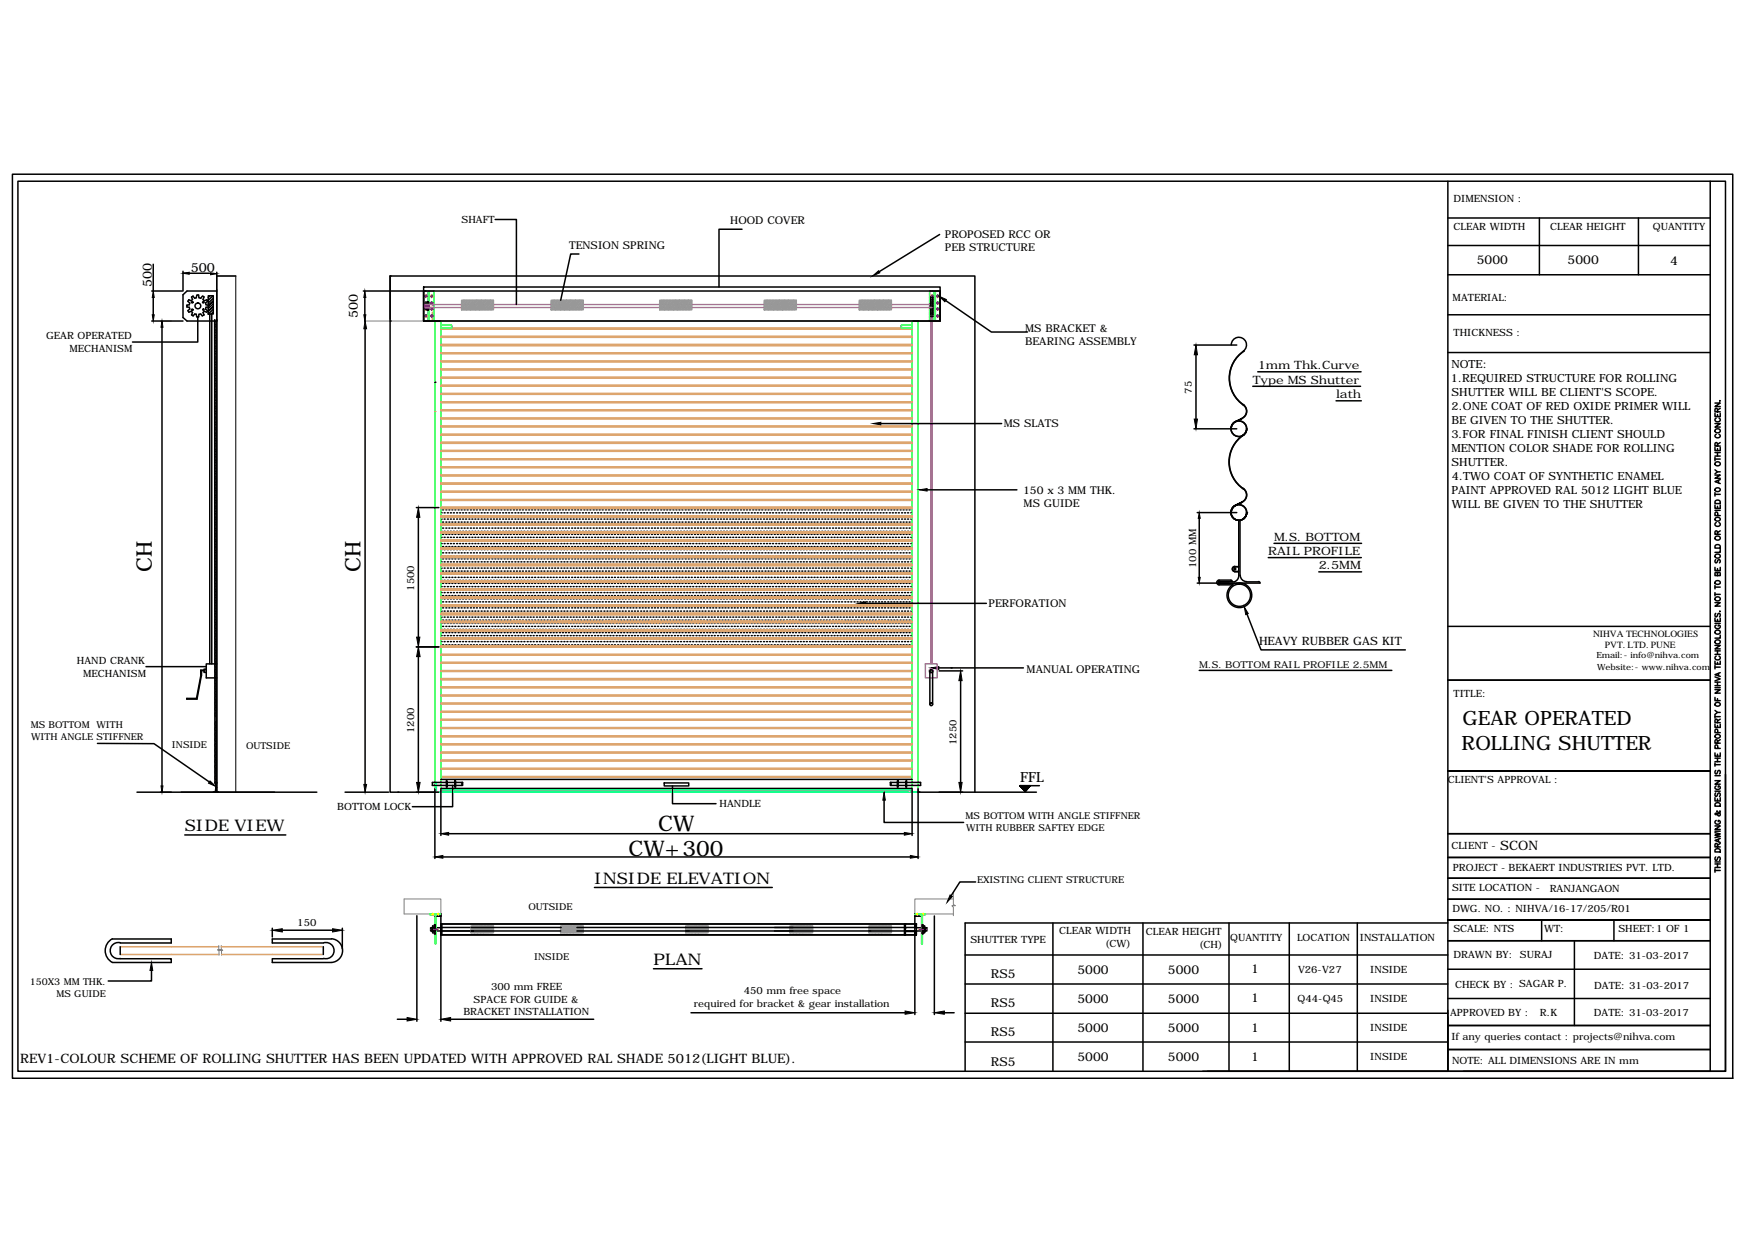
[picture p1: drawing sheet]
<svg xmlns="http://www.w3.org/2000/svg" width="297mm" height="210mm" viewBox="0 0 297 210" stroke-linecap="round" stroke-linejoin="round" font-family="sans-serif">
<defs><g id="words">
<g font-size="3.6">
<text x="25.7" y="96.8" transform="rotate(-90 25.7 96.8)">CH</text>
<text x="61" y="96.8" transform="rotate(-90 61 96.8)">CH</text>
<text x="111.4" y="140.7">CW</text>
<text x="106.4" y="145">CW+300</text>
</g>
<g font-size="3.3">
<text x="247.6" y="122.8">GEAR OPERATED</text>
<text x="247.4" y="126.9">ROLLING SHUTTER</text>
</g>
<g font-size="2.7">
<text x="31.3" y="140.7">SIDE VIEW</text>
<text x="100.6" y="149.7">INSIDE ELEVATION</text>
<text x="110.6" y="163.4">PLAN</text>
</g>
<text font-size="2.4" x="172.7" y="132.4">FFL</text>
<g font-size="2.2">
<text x="32.3" y="46">500</text>
<text x="25.7" y="48.6" transform="rotate(-90 25.7 48.6)">500</text>
<text x="60.6" y="53.8" transform="rotate(-90 60.6 53.8)">500</text>
<text x="253.9" y="143.9">SCON</text>
<text x="3.4" y="179.9">REV1-COLOUR SCHEME OF ROLLING SHUTTER HAS BEEN UPDATED WITH APPROVED RAL SHADE 5012(LIGHT BLUE).</text>
</g>
<g font-size="2.1">
<text x="250" y="44.7">5000</text>
<text x="265.3" y="44.7">5000</text>
<text x="282.7" y="44.8">4</text>
<text x="167.7" y="165.6">RS5</text>
<text x="182.4" y="164.9">5000</text>
<text x="197.7" y="164.9">5000</text>
<text x="211.7" y="164.8">1</text>
<text x="167.7" y="170.5">RS5</text>
<text x="182.4" y="169.7">5000</text>
<text x="197.7" y="169.7">5000</text>
<text x="211.7" y="169.7">1</text>
<text x="167.7" y="175.4">RS5</text>
<text x="182.4" y="174.7">5000</text>
<text x="182.4" y="179.6">5000</text>
<text x="197.7" y="174.7">5000</text>
<text x="197.7" y="179.6">5000</text>
<text x="211.7" y="174.6">1</text>
<text x="211.7" y="179.5">1</text>
<text x="167.7" y="180.4">RS5</text>
</g>
<g font-size="1.9">
<text x="212" y="65">Type MS Shutter</text>
<text x="212.9" y="62.5">1mm Thk.Curve</text>
<text x="245.6" y="64.6">1.REQUIRED STRUCTURE FOR ROLLING</text>
<text x="245.6" y="62.2">NOTE:</text>
<text x="226.1" y="67.4">lath</text>
<text x="245.6" y="71.8">BE GIVEN TO THE SHUTTER.</text>
<text x="245.7" y="67">SHUTTER WILL BE CLIENT'S SCOPE.</text>
<text x="245.7" y="69.4">2.ONE COAT OF RED OXIDE PRIMER WILL</text>
<text x="245.6" y="74.2">3.FOR FINAL FINISH CLIENT SHOULD</text>
<text x="245.6" y="76.5">MENTION COLOR SHADE FOR ROLLING</text>
<text x="245.6" y="83.7">PAINT APPROVED RAL 5012 LIGHT BLUE</text>
<text x="245.7" y="78.9">SHUTTER.</text>
<text x="245.7" y="81.3">4.TWO COAT OF SYNTHETIC ENAMEL</text>
<text x="245.7" y="86">WILL BE GIVEN TO THE SHUTTER</text>
<text x="214.7" y="94">RAIL PROFILE</text>
<text x="215.6" y="91.6">M.S. BOTTOM</text>
<text x="223.2" y="96.4">2.5MM</text>
<text x="213.1" y="109.2">HEAVY RUBBER GAS KIT</text>
</g>
<g font-size="1.8">
<text x="123.6" y="37.9">HOOD COVER</text>
<text x="159.9" y="40.3">PROPOSED RCC OR</text>
<text x="96.3" y="42.2">TENSION SPRING</text>
<text x="159.9" y="42.5">PEB STRUCTURE</text>
<text x="173.5" y="56.1">MS BRACKET &amp;</text>
<text x="173.5" y="58.4">BEARING ASSEMBLY</text>
<text x="169.9" y="72.2">MS SLATS</text>
<text x="173.2" y="83.6">150 x 3 MM THK.</text>
<text x="173.3" y="85.8">MS GUIDE</text>
<text x="167.3" y="102.7">PERFORATION</text>
<text x="173.8" y="113.9">MANUAL OPERATING</text>
</g>
<g font-size="1.7">
<text x="246" y="34.2">DIMENSION :</text>
<text x="78.1" y="37.7">SHAFT</text>
<text x="246" y="39">CLEAR WIDTH</text>
<text x="262.4" y="39">CLEAR HEIGHT</text>
<text x="279.8" y="39">QUANTITY</text>
<text x="245.9" y="50.9">MATERIAL:</text>
<text x="7.8" y="57.4">GEAR OPERATED</text>
<text x="11.8" y="59.5">MECHANISM</text>
<text x="246" y="56.9">THICKNESS :</text>
<text x="201.7" y="66.7" transform="rotate(-90 201.7 66.7)">75</text>
<text x="70.1" y="100" transform="rotate(-90 70.1 100)">1500</text>
<text x="202.5" y="96.2" transform="rotate(-90 202.5 96.2)">100 MM</text>
<text x="13" y="112.4">HAND CRANK</text>
<text x="14.1" y="114.5">MECHANISM</text>
<text x="246" y="118">TITLE:</text>
<text x="70.1" y="124.1" transform="rotate(-90 70.1 124.1)">1200</text>
<text x="161.9" y="126.1" transform="rotate(-90 161.9 126.1)">1250</text>
<text x="57.1" y="137.1">BOTTOM LOCK</text>
<text x="121.8" y="136.6">HANDLE</text>
<text x="245.1" y="132.6">CLIENT'S APPROVAL :</text>
<text x="245.6" y="143.7">CLIENT -</text>
<text x="245.9" y="147.4">PROJECT - BEKAERT INDUSTRIES PVT. LTD.</text>
<text x="245.8" y="150.9">SITE LOCATION -</text>
<text x="245.8" y="154.4">DWG. NO. : NIHVA/16-17/205/R01</text>
<text x="262.3" y="151">RANJANGAON</text>
<text x="50.3" y="156.8">150</text>
<text x="164.2" y="159.6">SHUTTER TYPE</text>
<text x="179.3" y="158.2">CLEAR WIDTH</text>
<text x="187" y="160.3">(CW)</text>
<text x="194" y="158.4">CLEAR HEIGHT</text>
<text x="202.9" y="160.4">(CH)</text>
<text x="208.2" y="159.2">QUANTITY</text>
<text x="219.5" y="159.2">LOCATION</text>
<text x="230.2" y="159.2">INSTALLATION</text>
<text x="246" y="157.8">SCALE: NTS</text>
<text x="261.4" y="157.7">WT:</text>
<text x="273.9" y="157.8">SHEET:1 OF 1</text>
<text x="83.1" y="167.6">300 mm FREE</text>
<text x="219.7" y="164.7">V26-V27</text>
<text x="231.9" y="164.7">INSIDE</text>
<text x="246" y="162.2">DRAWN BY: SURAJ</text>
<text x="246.3" y="167.2">CHECK BY : SAGAR P.</text>
<text x="269.8" y="162.4">DATE: 31-03-2017</text>
<text x="269.8" y="167.4">DATE: 31-03-2017</text>
<text x="78.4" y="171.8">BRACKET INSTALLATION</text>
<text x="80.2" y="169.7">SPACE FOR GUIDE &amp;</text>
<text x="117.5" y="170.4">required for bracket &amp; gear installation</text>
<text x="125.9" y="168.2">450 mm free space</text>
<text x="219.6" y="169.6">Q44-Q45</text>
<text x="231.9" y="169.5">INSIDE</text>
<text x="245.4" y="171.9">APPROVED BY :</text>
<text x="260.6" y="171.9">R.K</text>
<text x="269.8" y="171.9">DATE: 31-03-2017</text>
<text x="231.9" y="174.5">INSIDE</text>
<text x="231.9" y="179.4">INSIDE</text>
<text x="245.6" y="176.1">If any queries contact : projects@nihva.com</text>
<text x="245.8" y="180.2">NOTE: ALL DIMENSIONS ARE IN mm</text>
</g>
<g font-size="1.6">
<text x="269.6" y="107.9">NIHVA TECHNOLOGIES</text>
<text x="203" y="113.1">M.S. BOTTOM RAIL PROFILE 2.5MM</text>
<text x="271.6" y="109.8">PVT. LTD. PUNE</text>
<text x="5.2" y="123.3">MS BOTTOM WITH</text>
<text x="5.3" y="125.3">WITH ANGLE STIFFNER</text>
<text x="29.1" y="126.6">INSIDE</text>
<text x="41.6" y="126.7">OUTSIDE</text>
<text x="163.4" y="138.7">MS BOTTOM WITH ANGLE STIFFNER</text>
<text x="163.5" y="140.7">WITH RUBBER SAFTEY EDGE</text>
<text x="165.4" y="149.5">EXISTING CLIENT STRUCTURE</text>
<text x="89.4" y="154.1">OUTSIDE</text>
<text x="5" y="166.8">150X3 MM THK.</text>
<text x="90.4" y="162.6">INSIDE</text>
<text x="9.6" y="168.8">MS GUIDE</text>
</g>
<g font-size="1.4">
<text x="270.2" y="111.3">Email:- info@nihva.com</text>
<text x="270.3" y="113.4">Website:- www.nihva.com</text>
</g>
</g></defs>
<!-- layer: 0 -->
<g fill="none" stroke="#dda56e" stroke-width=".25">
<path d="M74.6 59.8h79.8M74.6 59.7h79.8M74.6 58.5h79.8M74.6 58.3h79.8M74.6 57.1h79.8M74.6 57h79.8M74.6 55.7h79.8M74.6 55.6h79.8M74.6 54.3h79.8M73.6 69.7h.1M74.6 79.1h79.8M74.6 79h79.8"/>
<path d="M74.6 77.8h79.8M74.6 77.7h79.8M74.6 76.4h79.8M74.6 76.3h79.8M74.6 75h79.8M74.6 74.9h79.8M74.6 73.6h79.8M74.6 73.5h79.8M74.6 72.2h79.8M74.6 72.1h79.8M74.6 70.9h79.8M74.6 70.8h79.8"/>
<path d="M74.6 69.5h79.8M74.6 69.4h79.8M74.6 68.1h79.8M74.6 68h79.8M74.6 66.7h79.8M74.6 66.6h79.8M74.6 65.3h79.8M74.6 65.2h79.8M74.6 64h79.8M74.6 63.9h79.8M74.6 62.6h79.8M74.6 62.5h79.8"/>
<path d="M74.6 61.2h79.8M74.6 61.1h79.8M74.6 99.7h79.8zM74.6 98.3h79.8zM74.6 97h79.8zM74.6 95.6h79.8zM74.6 94.2h79.8zM74.6 92.8h79.8zM74.6 91.4h79.8zM74.6 90.1h79.8zM74.6 88.7h79.8zM74.6 87.3h79.8z"/>
<path d="M74.6 85.9h79.8zM74.6 86h79.8M74.6 84.7h79.8M74.6 84.6h79.8M74.6 83.3h79.8M74.6 83.2h79.8M74.6 81.9h79.8M74.6 81.8h79.8M74.6 80.5h79.8M74.6 80.4h79.8M74.6 99.9h79.8M74.6 98.5h79.8"/>
<path d="M74.6 97.1h79.8M74.6 95.7h79.8M74.6 94.3h79.8M74.6 92.9h79.8M74.6 91.6h79.8M74.6 90.2h79.8M74.6 88.8h79.8M74.6 87.4h79.8M74.6 108h79.8zM74.6 106.6h79.8zM74.6 105.2h79.8zM74.6 103.9h79.8z"/>
<path d="M74.6 102.5h79.8zM74.6 101.1h79.8zM74.6 119.2h79.8M74.6 119h79.8M74.6 117.8h79.8M74.6 117.7h79.8M74.6 116.4h79.8M74.6 116.3h79.8M74.6 115h79.8M74.6 114.9h79.8M74.6 113.7h79.8M74.6 113.5h79.8"/>
<path d="M74.6 112.3h79.8M74.6 112.1h79.8M74.6 110.9h79.8M74.6 110.8h79.8M74.6 109.5h79.8M74.6 109.4h79.8M74.6 108.1h79.8M74.6 106.8h79.8M74.6 105.4h79.8M74.6 104h79.8M74.6 102.6h79.8M74.6 101.2h79.8"/>
<path d="M74.6 131.6h79.8M74.6 131.4h79.8M74.6 130.2h79.8M74.6 130.1h79.8M74.6 128.8h79.8M74.6 128.7h79.8M74.6 127.5h79.8M74.6 127.3h79.8M74.6 126.1h79.8M74.6 125.9h79.8M74.6 124.7h79.8M74.6 124.6h79.8"/>
<path d="M74.6 123.3h79.8M74.6 123.2h79.8M74.6 121.9h79.8M74.6 121.8h79.8M74.6 120.6h79.8M74.6 120.4h79.8M20.3 161.6h16.8M20.3 160.3h16.7M37.5 160.3h17.2M37.5 161.6h17.2"/>
</g>
<g fill="none" stroke="#0f0" stroke-width=".25">
<path d="M71.7 54.2l.1 .1M71.7 54.3h1.8M71.7 49.5v.1M71.7 49.7v.2M71.7 50v.2M71.7 50.2v.2M71.7 50.5v.2M71.7 50.7v.2M71.7 51v.1M71.7 51.2v.2M71.7 51.5v.1M71.7 51.7v.2"/>
<path d="M71.7 52v.1M71.7 52.2v.2M71.7 52.5v.1M71.7 52.7v.2M71.7 53v.2M71.7 53.2v.2M71.7 53.5v.1M71.7 53.7v.2M71.7 54v.1M71.8 49.3l-.1 .1M71.9 49.3h.1M72.1 49.3h.2"/>
<path d="M72.4 49.3h.1M72.5 49.3v.1M72.5 49.5v.1M72.5 49.7v.2M72.5 50v.2M72.5 50.2v.2M72.5 50.5v.2M72.5 50.7v.2M72.5 51v.1M72.5 51.2v.2M72.5 51.5v.1M72.5 51.7v.2"/>
<path d="M72.5 52v.1M72.5 52.2v.2M72.5 52.5v.1M72.5 52.7v.2M72.5 53v.2M72.5 53.2v.2M72.5 53.5v.1M72.5 53.7v.2M72.5 54v.1M72.5 54.2v.1M72.6 49.5v.1M72.6 49.7v.2"/>
<path d="M72.6 50v.2M72.6 50.2v.2M72.6 50.5v.2M72.6 50.7v.2M72.6 51v.1M72.6 51.2v.2M72.6 51.5v.1M72.6 51.7v.2M72.6 52v.1M72.6 52.2v.2M72.6 52.5v.1M72.6 52.7v.2"/>
<path d="M72.6 53v.2M72.6 53.2v.2M72.6 53.5v.1M72.6 53.7v.2M72.6 54v.1M72.6 54.2v.1M72.8 49.3h-.2v.1M72.9 49.3h.2M73.1 49.3h.2M73.4 49.3l.1 .1M73.5 54.2l-.1 .1M73.5 49.5v.1"/>
<path d="M73.5 49.7v.2M73.5 50v.2M73.5 50.2v.2M73.5 50.5v.2M73.5 50.7v.2M73.5 51v.1M73.5 51.2v.2M73.5 51.5v.1M73.5 51.7v.2M73.5 52v.1M73.5 52.2v.2M73.5 52.5v.1"/>
<path d="M73.5 52.7v.2M73.5 53v.2M73.5 53.2v.2M73.5 53.5v.1M73.5 53.7v.2M73.5 54v.1M73.7 54.4h.9M74.6 55.1h1.8v.5h-1.8M154.4 54.3h1v79.8h-1zM154.4 55.1h-1.8v.5h1.8M157.3 54.2l.1 .1M157.3 52.8v.3"/>
<path d="M157.3 49.6v.1M157.3 49.8v.2M157.3 50.1v.1M157.3 50.3v.1M157.3 50.5v.2M157.3 50.8v.2M157.3 51v.2M157.3 51.3v.2M157.3 51.5v.2M157.3 51.8v.2M157.3 52.1v.1M157.3 52.3v.1"/>
<path d="M157.3 52.5v.2M157.3 53.2v.2M157.3 53.5v.1M157.3 53.7v.2M157.3 54v.1M157.4 49.3l-.1 .2M157.5 54.3h.2M157.5 49.3h.2M157.6 51.3h.1v1h-.1M157.7 51.3h.1v1h-.1M157.8 54.3h.1M157.8 49.3h.1"/>
<path d="M157.9 51.3v1M158 50.4v2.8v-1.4v1.1l-.2-.1v-2l.2-.1v1.1zM158 50.4v-.1h.2l-.1 1 .1 2h-.2v-.1M158.1 49.3v.1M158.1 49.5v.1M158.1 49.7v.2M158.1 50v.2M158.1 50.2v.2M158.1 50.5v.2M158.1 50.7v.2M158.1 51v.1M158.1 51.2v.2"/>
<path d="M158.1 51.5v.1M158.1 51.7v.2M158.1 52v.1M158.1 52.2v.2M158.1 52.5v.1M158.1 52.7v.2M158.1 53v.2M158.1 53.2v.2M158.1 53.5v.1M158.1 53.7v.2M158.1 54v.1M158.1 54.2v.1"/>
<path d="M158.2 50.3v3M158.2 52.5h.1M158.2 52.6h.1M158.2 51h.1M158.2 51.1h.1M158.3 49.3v5M158.3 49.3v.1M158.3 49.5v.1M158.3 49.7v.2M158.3 50v.2M158.3 50.2v.2M158.3 50.5v.2"/>
<path d="M158.3 50.7v.2M158.3 51v.1M158.3 51.2v.2M158.3 51.5v.1M158.3 51.7v.2M158.3 52v.1M158.3 52.2v.2M158.3 52.5v.1M158.3 52.7v.2M158.3 53v.2M158.3 53.2v.2M158.3 53.5v.1"/>
<path d="M158.3 53.7v.2M158.3 54v.1M158.3 54.2v.1M158.4 49.3h-.4h.2v5h-.2h.4M158.5 54.3h.2M158.5 49.3h.2M158.8 54.3h.1M158.8 49.3h.1M159 49.3l.1 .1M159.1 54.2l-.1 .1M159.1 49.5v.1M159.1 49.7v.2"/>
<path d="M159.1 50v.2M159.1 50.2v.2M159.1 50.5v.2M159.1 50.7v.2M159.1 51v.1M159.1 51.2v.2M159.1 51.5v.1M159.1 51.7v.2M159.1 52v.1M159.1 52.2v.2M159.1 52.5v.1M159.1 52.7v.2"/>
<path d="M159.1 53v.2M159.1 53.2v.2M159.1 53.5v.1M159.1 53.7v.2M159.1 54v.1M73.6 134.1v-79.8h1v79.8M72.8 154.7h1.8v.1h-1.8zM72.8 154.8h.1M73.6 154.8h.2v5h-.2zM154.8 154.7h1.8v.1h-1.8zM155.6 154.8h.3M156 154.8v5h.1v-5"/>
<circle cx="72.1" cy="50.1" r=".15"/>
<circle cx="72.1" cy="53.5" r=".15"/>
<circle cx="72.1" cy="52.3" r=".15"/>
<circle cx="72.1" cy="51.3" r=".15"/>
<circle cx="73.1" cy="52.3" r=".15"/>
<circle cx="73.1" cy="50.1" r=".15"/>
<circle cx="73.1" cy="51.3" r=".15"/>
<circle cx="73.1" cy="53.5" r=".15"/>
<circle cx="157.8" cy="53.5" r=".15"/>
<circle cx="157.8" cy="50.1" r=".15"/>
<circle cx="158.7" cy="53.5" r=".15"/>
<circle cx="158.7" cy="52.3" r=".15"/>
<circle cx="158.7" cy="50.1" r=".15"/>
<circle cx="158.7" cy="51.3" r=".15"/>
</g>
<g fill="none" stroke="#000" stroke-width=".25">
<path d="M2.1 29.5h291.2v153h-291.2zM3 30.7h289v150.6h-289zM83.8 37.2h3.6v14.3M125.6 38.8h-3.9v9.8M159 39.7l-10.2 6.3M245.1 30.7v150.6M245.1 36.9h44.4M260.5 36.9v9.6M277.3 36.9v9.6M289.5 30.7v150.6h-85.9M25.7 49.3h5.1M25.7 54.3h5.3"/>
<path d="M25.9 44.7v4.6M25.9 50.4v2.9M27.4 55.4v77.6M31 49.9l.7-.6h5v5h-5l-.7-.6zM31 45.9v3.4M31 46.3h4.5M31.6 52h.4l.1 .3-.3 .3M31.7 51.6v.3M31.8 51l.3 .3-.1 .3-.4 .1M31.8 52.6l.2 .2M31.9 52.9l.5-.2 .2 .2-.2 .4M32 50.7l-.2 .3"/>
<path d="M32.4 50.3l.2 .4-.2 .2-.5-.2M32.4 53.3l.3 .1M32.5 51.1h.1v.2h-.1zM32.7 53.5l.3-.3h.2l.1 .5M32.7 50.1l-.3 .2M33.3 50l-.1 .4-.2 .1-.3-.3M33.5 53.7v4.2h-11.1M33.6 50l.1 .4 .3 .1 .2-.3M33.6 49.9h-.3M33.6 53.6h-.3M34.2 53.5l-.2-.3h-.3l-.1 .5M34.3 50.1l.2 .2-.1 .4 .2 .2 .4-.2 .2 .3"/>
<path d="M34.3 51.1h.2v.2h-.2zM35 52.9l-.4-.2-.2 .2 .1 .4-.2 .1M35.1 51l-.3 .3 .1 .3 .4 .1M35.2 52.6l-.2 .2M35.2 50.1h.9v3.1h-.9zM35.3 52h-.4l-.1 .3 .3 .3M35.3 51.6v.3M35.5 53.2v59.2M35.5 50.1l-.3 .3M35.8 53.2v59.2M36.1 50.1l-.9 .7M36.1 51l-.9 .8 .9-.8"/>
<path d="M36.1 51.9l-.9 .8 .9-.8M36.1 50.5l-.9 .8M36.1 51.4l-.9 .8M36.1 52.4l-.9 .8M36.1 52.8l-.4 .4M36.7 46.1v3.2M36.7 46.7h3.2M61.5 49.3h10.6M61.8 50.4v3.9M61.8 55.7v77.1M66 46.7h.1M66 54.3h.1"/>
<path d="M66 46.7v7.3M71.7 48.6h87.4v5.7h-87.4zM72 51.5h.5M72 52.1h.5M72 51.8h.1M72.4 51h.1v1.6h-.1zM72.4 51.5h-.4v.6h.4M72.4 51.3h-.3v1.1h.3M72.4 51.2h.1M72.4 51.3h.1M72.4 52.3h.1M72.4 52.4h.1"/>
<path d="M98 43h-1.4l-1.7 7.8M157.3 49.3h1.8v5h-87.4v-5h87.4M157.5 50.7h.4M157.5 51.1h.4M157.5 51.4h.4M157.5 51.8h.4M157.8 50.3v2.9M157.9 52.2h-.4M157.9 52.5h-.4M157.9 52.9h-.4M157.9 53.6h-.4M157.9 50.3l-.2 .1-.2-.1v2.9l.2-.1 .2 .1"/>
<path d="M160 50.9l7.8 5.3h6.1M202.1 58.4h7.2M208.4 58.4a1.29 1.29 0 0 1 1.9-1.2 1.29 1.29 0 0 1 .1 2.2M210.6 59.4a5.5 5.5 0 0 0 0 9.2M245.1 46.5h44.4M245.1 41.6h44.4M245.1 53.3h44.4M245.1 59.7h44.4M73.6 64.7h.1M149.1 71.7h20.4M202.1 72.6h7.2M202.4 60.1v10.8"/>
<path d="M208.3 72.5h.1M208.4 72.6a1.33 1.33 0 0 1 1.9-1.2 1.33 1.33 0 0 1 .1 2.3M208.4 72.6a1.29 1.29 0 0 1 1.9-1.2 1.29 1.29 0 0 1 .1 2.2M209 71.4a1.33 1.33 0 0 0 0 2.3 1.33 1.33 0 0 0 2-1.1M210.2 70.9l-1.3 .5 1.3-.5M210.3 68.4a1.33 1.33 0 0 1 .7 1.2 1.33 1.33 0 0 1-.8 1.2M210.4 68.5a1.29 1.29 0 0 1-.2 2.3M210.5 73.6a5.5 5.5 0 0 0 0 9.2M212 65.4h18.3M212.9 62.9h17.5M226.1 67.8h4.3M290.3 75.7v.6h.9v-.6"/>
<path d="M290.3 71.7h.9l-.9 .6h.9M290.3 70v.5h.9v-.5M290.3 68.2h.9l-.9 .6h.9M290.3 77.4v.6M290.3 79.5l.4 .4M290.3 77.7h.9M290.3 77.2h.9M290.3 76.6h.9M290.3 72.8a.42 .42 0 0 1 .6-.2 .42 .42 0 0 1 .1 .6 .43 .43 0 0 1-.5 0 .43 .43 0 0 1-.2-.4zM290.4 78.3a.43 .43 0 0 1 .5-.1 .43 .43 0 0 1 .2 .5 .42 .42 0 0 1-.6 .1 .42 .42 0 0 1-.1-.5zM290.5 73.5a.3 .3 0 0 0-.2 .4 .3 .3 0 0 0 .3 .2h.2a.3 .3 0 0 0 .4-.2 .3 .3 0 0 0-.3-.4M290.5 70.8a.33 .33 0 0 0-.2 .3 .33 .33 0 0 0 .3 .3h.2a.33 .33 0 0 0 .4-.3 .33 .33 0 0 0-.3-.3"/>
<path d="M290.7 75.5l-.1-.5h-.2l-.1 .5h.9M290.7 69.7l-.1-.5h-.2l-.1 .5h.9M290.7 70.2v.3M290.7 75.9v.4M290.7 76.6v.6M291.1 67.8v.1zM291.2 79.9h-.5l-.4 .3M291.2 74.9l-.5 .3M291.2 69.1l-.5 .3M70.5 85.9h3.8M70.8 87.6v20.3M74.7 86.8h.1"/>
<path d="M74.7 87.9h.1M74.7 88.9h.1M74.7 89.9h.1M74.7 91h.1M74.7 92h.1M74.7 93h.1M74.7 94.1h.1M74.7 95.1h.1M74.7 96.2h.1M74.7 97.2h.1M74.7 98.2h.1M74.7 99.3h.1"/>
<path d="M74.9 86.3h.1M74.9 87.3h.1M74.9 88.4h.1M74.9 89.4h.1M74.9 90.5h.1M74.9 91.5h.1M74.9 92.5h.1M74.9 93.6h.1M74.9 94.6h.1M74.9 95.7h.1M74.9 96.7h.1M74.9 97.7h.1"/>
<path d="M74.9 98.7h.1M74.9 99.8h.1M75.2 86.8h.1M75.2 87.9h.1M75.2 88.9h.1M75.2 89.9h.1M75.2 91h.1M75.2 92h.1M75.2 93h.1M75.2 94.1h.1M75.2 95.1h.1M75.2 96.2h.1"/>
<path d="M75.2 97.2h.1M75.2 98.2h.1M75.2 99.3h.1M75.5 86.3h.1M75.5 87.3h.1M75.5 88.4h.1M75.5 89.4h.1M75.5 90.5h.1M75.5 91.5h.1M75.5 92.5h.1M75.5 93.6h.1M75.5 94.6h.1"/>
<path d="M75.5 95.7h.1M75.5 96.7h.1M75.5 97.7h.1M75.5 98.7h.1M75.5 99.8h.1M75.7 86.8h.1M75.7 87.9h.1M75.7 88.9h.1M75.7 89.9h.1M75.7 91h.1M75.7 92h.1M75.7 93h.1"/>
<path d="M75.7 94.1h.1M75.7 95.1h.1M75.7 96.2h.1M75.7 97.2h.1M75.7 98.2h.1M75.7 99.3h.1M76 86.3h.1M76 87.3h.1M76 88.4h.1M76 89.4h.1M76 90.5h.1M76 91.5h.1"/>
<path d="M76 92.5h.1M76 93.6h.1M76 94.6h.1M76 95.7h.1M76 96.7h.1M76 97.7h.1M76 98.7h.1M76 99.8h.1M76.2 86.8h.1M76.2 87.9h.1M76.2 88.9h.1M76.2 89.9h.1"/>
<path d="M76.2 91h.1M76.2 92h.1M76.2 93h.1M76.2 94.1h.1M76.2 95.1h.1M76.2 96.2h.1M76.2 97.2h.1M76.2 98.2h.1M76.2 99.3h.1M76.5 86.3h.1M76.5 87.3h.1M76.5 88.4h.1"/>
<path d="M76.5 89.4h.1M76.5 90.5h.1M76.5 91.5h.1M76.5 92.5h.1M76.5 93.6h.1M76.5 94.6h.1M76.5 95.7h.1M76.5 96.7h.1M76.5 97.7h.1M76.5 98.7h.1M76.5 99.8h.1M76.7 86.8h.1"/>
<path d="M76.7 87.9h.1M76.7 88.9h.1M76.7 89.9h.1M76.7 91h.1M76.7 92h.1M76.7 93h.1M76.7 94.1h.1M76.7 95.1h.1M76.7 96.2h.1M76.7 97.2h.1M76.7 98.2h.1M76.7 99.3h.1"/>
<path d="M77 86.3h.1M77 87.3h.1M77 88.4h.1M77 89.4h.1M77 90.5h.1M77 91.5h.1M77 92.5h.1M77 93.6h.1M77 94.6h.1M77 95.7h.1M77 96.7h.1M77 97.7h.1"/>
<path d="M77 98.7h.1M77 99.8h.1M77.3 86.8h.1M77.3 87.9h.1M77.3 88.9h.1M77.3 89.9h.1M77.3 91h.1M77.3 92h.1M77.3 93h.1M77.3 94.1h.1M77.3 95.1h.1M77.3 96.2h.1"/>
<path d="M77.3 97.2h.1M77.3 98.2h.1M77.3 99.3h.1M77.5 86.3h.1M77.5 87.3h.1M77.5 88.4h.1M77.5 89.4h.1M77.5 90.5h.1M77.5 91.5h.1M77.5 92.5h.1M77.5 93.6h.1M77.5 94.6h.1"/>
<path d="M77.5 95.7h.1M77.5 96.7h.1M77.5 97.7h.1M77.5 98.7h.1M77.5 99.8h.1M77.8 86.8h.1M77.8 87.9h.1M77.8 88.9h.1M77.8 89.9h.1M77.8 91h.1M77.8 92h.1M77.8 93h.1"/>
<path d="M77.8 94.1h.1M77.8 95.1h.1M77.8 96.2h.1M77.8 97.2h.1M77.8 98.2h.1M77.8 99.3h.1M78 86.3h.1M78 87.3h.1M78 88.4h.1M78 89.4h.1M78 90.5h.1M78 91.5h.1"/>
<path d="M78 92.5h.1M78 93.6h.1M78 94.6h.1M78 95.7h.1M78 96.7h.1M78 97.7h.1M78 98.7h.1M78 99.8h.1M78.3 86.8h.1M78.3 87.9h.1M78.3 88.9h.1M78.3 89.9h.1"/>
<path d="M78.3 91h.1M78.3 92h.1M78.3 93h.1M78.3 94.1h.1M78.3 95.1h.1M78.3 96.2h.1M78.3 97.2h.1M78.3 98.2h.1M78.3 99.3h.1M78.6 86.3h.1M78.6 87.3h.1M78.6 88.4h.1"/>
<path d="M78.6 89.4h.1M78.6 90.5h.1M78.6 91.5h.1M78.6 92.5h.1M78.6 93.6h.1M78.6 94.6h.1M78.6 95.7h.1M78.6 96.7h.1M78.6 97.7h.1M78.6 98.7h.1M78.6 99.8h.1M78.8 86.8h.1"/>
<path d="M78.8 87.9h.1M78.8 88.9h.1M78.8 89.9h.1M78.8 91h.1M78.8 92h.1M78.8 93h.1M78.8 94.1h.1M78.8 95.1h.1M78.8 96.2h.1M78.8 97.2h.1M78.8 98.2h.1M78.8 99.3h.1"/>
<path d="M79.1 86.3h.1M79.1 87.3h.1M79.1 88.4h.1M79.1 89.4h.1M79.1 90.5h.1M79.1 91.5h.1M79.1 92.5h.1M79.1 93.6h.1M79.1 94.6h.1M79.1 95.7h.1M79.1 96.7h.1M79.1 97.7h.1"/>
<path d="M79.1 98.7h.1M79.1 99.8h.1M79.4 86.8h.1M79.4 87.9h.1M79.4 88.9h.1M79.4 89.9h.1M79.4 91h.1M79.4 92h.1M79.4 93h.1M79.4 94.1h.1M79.4 95.1h.1M79.4 96.2h.1"/>
<path d="M79.4 97.2h.1M79.4 98.2h.1M79.4 99.3h.1M79.6 86.3h.1M79.6 87.3h.1M79.6 88.4h.1M79.6 89.4h.1M79.6 90.5h.1M79.6 91.5h.1M79.6 92.5h.1M79.6 93.6h.1M79.6 94.6h.1"/>
<path d="M79.6 95.7h.1M79.6 96.7h.1M79.6 97.7h.1M79.6 98.7h.1M79.6 99.8h.1M79.9 86.8h.1M79.9 87.9h.1M79.9 88.9h.1M79.9 89.9h.1M79.9 91h.1M79.9 92h.1M79.9 93h.1"/>
<path d="M79.9 94.1h.1M79.9 95.1h.1M79.9 96.2h.1M79.9 97.2h.1M79.9 98.2h.1M79.9 99.3h.1M80.1 86.3h.1M80.1 87.3h.1M80.1 88.4h.1M80.1 89.4h.1M80.1 90.5h.1M80.1 91.5h.1"/>
<path d="M80.1 92.5h.1M80.1 93.6h.1M80.1 94.6h.1M80.1 95.7h.1M80.1 96.7h.1M80.1 97.7h.1M80.1 98.7h.1M80.1 99.8h.1M80.4 86.8h.1M80.4 87.9h.1M80.4 88.9h.1M80.4 89.9h.1"/>
<path d="M80.4 91h.1M80.4 92h.1M80.4 93h.1M80.4 94.1h.1M80.4 95.1h.1M80.4 96.2h.1M80.4 97.2h.1M80.4 98.2h.1M80.4 99.3h.1M80.6 86.3h.1M80.6 87.3h.1M80.6 88.4h.1"/>
<path d="M80.6 89.4h.1M80.6 90.5h.1M80.6 91.5h.1M80.6 92.5h.1M80.6 93.6h.1M80.6 94.6h.1M80.6 95.7h.1M80.6 96.7h.1M80.6 97.7h.1M80.6 98.7h.1M80.6 99.8h.1M80.9 86.8h.1"/>
<path d="M80.9 87.9h.1M80.9 88.9h.1M80.9 89.9h.1M80.9 91h.1M80.9 92h.1M80.9 93h.1M80.9 94.1h.1M80.9 95.1h.1M80.9 96.2h.1M80.9 97.2h.1M80.9 98.2h.1M80.9 99.3h.1"/>
<path d="M81.2 86.3h.1M81.2 87.3h.1M81.2 88.4h.1M81.2 89.4h.1M81.2 90.5h.1M81.2 91.5h.1M81.2 92.5h.1M81.2 93.6h.1M81.2 94.6h.1M81.2 95.7h.1M81.2 96.7h.1M81.2 97.7h.1"/>
<path d="M81.2 98.7h.1M81.2 99.8h.1M81.4 86.8h.1M81.4 87.9h.1M81.4 88.9h.1M81.4 89.9h.1M81.4 91h.1M81.4 92h.1M81.4 93h.1M81.4 94.1h.1M81.4 95.1h.1M81.4 96.2h.1"/>
<path d="M81.4 97.2h.1M81.4 98.2h.1M81.4 99.3h.1M81.7 86.3h.1M81.7 87.3h.1M81.7 88.4h.1M81.7 89.4h.1M81.7 90.5h.1M81.7 91.5h.1M81.7 92.5h.1M81.7 93.6h.1M81.7 94.6h.1"/>
<path d="M81.7 95.7h.1M81.7 96.7h.1M81.7 97.7h.1M81.7 98.7h.1M81.7 99.8h.1M81.9 86.8h.1M81.9 87.9h.1M81.9 88.9h.1M81.9 89.9h.1M81.9 91h.1M81.9 92h.1M81.9 93h.1"/>
<path d="M81.9 94.1h.1M81.9 95.1h.1M81.9 96.2h.1M81.9 97.2h.1M81.9 98.2h.1M81.9 99.3h.1M82.2 86.3h.1M82.2 87.3h.1M82.2 88.4h.1M82.2 89.4h.1M82.2 90.5h.1M82.2 91.5h.1"/>
<path d="M82.2 92.5h.1M82.2 93.6h.1M82.2 94.6h.1M82.2 95.7h.1M82.2 96.7h.1M82.2 97.7h.1M82.2 98.7h.1M82.2 99.8h.1M82.5 86.8h.1M82.5 87.9h.1M82.5 88.9h.1M82.5 89.9h.1"/>
<path d="M82.5 91h.1M82.5 92h.1M82.5 93h.1M82.5 94.1h.1M82.5 95.1h.1M82.5 96.2h.1M82.5 97.2h.1M82.5 98.2h.1M82.5 99.3h.1M82.7 86.3h.1M82.7 87.3h.1M82.7 88.4h.1"/>
<path d="M82.7 89.4h.1M82.7 90.5h.1M82.7 91.5h.1M82.7 92.5h.1M82.7 93.6h.1M82.7 94.6h.1M82.7 95.7h.1M82.7 96.7h.1M82.7 97.7h.1M82.7 98.7h.1M82.7 99.8h.1M83 86.8h.1"/>
<path d="M83 87.9h.1M83 88.9h.1M83 89.9h.1M83 91h.1M83 92h.1M83 93h.1M83 94.1h.1M83 95.1h.1M83 96.2h.1M83 97.2h.1M83 98.2h.1M83 99.3h.1"/>
<path d="M83.3 86.3h.1M83.3 87.3h.1M83.3 88.4h.1M83.3 89.4h.1M83.3 90.5h.1M83.3 91.5h.1M83.3 92.5h.1M83.3 93.6h.1M83.3 94.6h.1M83.3 95.7h.1M83.3 96.7h.1M83.3 97.7h.1"/>
<path d="M83.3 98.7h.1M83.3 99.8h.1M83.5 86.8h.1M83.5 87.9h.1M83.5 88.9h.1M83.5 89.9h.1M83.5 91h.1M83.5 92h.1M83.5 93h.1M83.5 94.1h.1M83.5 95.1h.1M83.5 96.2h.1"/>
<path d="M83.5 97.2h.1M83.5 98.2h.1M83.5 99.3h.1M83.8 86.3h.1M83.8 87.3h.1M83.8 88.4h.1M83.8 89.4h.1M83.8 90.5h.1M83.8 91.5h.1M83.8 92.5h.1M83.8 93.6h.1M83.8 94.6h.1"/>
<path d="M83.8 95.7h.1M83.8 96.7h.1M83.8 97.7h.1M83.8 98.7h.1M83.8 99.8h.1M84 86.8h.1M84 87.9h.1M84 88.9h.1M84 89.9h.1M84 91h.1M84 92h.1M84 93h.1"/>
<path d="M84 94.1h.1M84 95.1h.1M84 96.2h.1M84 97.2h.1M84 98.2h.1M84 99.3h.1M84.3 86.3h.1M84.3 87.3h.1M84.3 88.4h.1M84.3 89.4h.1M84.3 90.5h.1M84.3 91.5h.1"/>
<path d="M84.3 92.5h.1M84.3 93.6h.1M84.3 94.6h.1M84.3 95.7h.1M84.3 96.7h.1M84.3 97.7h.1M84.3 98.7h.1M84.3 99.8h.1M84.5 86.8h.1M84.5 87.9h.1M84.5 88.9h.1M84.5 89.9h.1"/>
<path d="M84.5 91h.1M84.5 92h.1M84.5 93h.1M84.5 94.1h.1M84.5 95.1h.1M84.5 96.2h.1M84.5 97.2h.1M84.5 98.2h.1M84.5 99.3h.1M84.8 86.3h.1M84.8 87.3h.1M84.8 88.4h.1"/>
<path d="M84.8 89.4h.1M84.8 90.5h.1M84.8 91.5h.1M84.8 92.5h.1M84.8 93.6h.1M84.8 94.6h.1M84.8 95.7h.1M84.8 96.7h.1M84.8 97.7h.1M84.8 98.7h.1M84.8 99.8h.1M85.1 86.8h.1"/>
<path d="M85.1 87.9h.1M85.1 88.9h.1M85.1 89.9h.1M85.1 91h.1M85.1 92h.1M85.1 93h.1M85.1 94.1h.1M85.1 95.1h.1M85.1 96.2h.1M85.1 97.2h.1M85.1 98.2h.1M85.1 99.3h.1"/>
<path d="M85.3 86.3h.1M85.3 87.3h.1M85.3 88.4h.1M85.3 89.4h.1M85.3 90.5h.1M85.3 91.5h.1M85.3 92.5h.1M85.3 93.6h.1M85.3 94.6h.1M85.3 95.7h.1M85.3 96.7h.1M85.3 97.7h.1"/>
<path d="M85.3 98.7h.1M85.3 99.8h.1M85.6 86.8h.1M85.6 87.9h.1M85.6 88.9h.1M85.6 89.9h.1M85.6 91h.1M85.6 92h.1M85.6 93h.1M85.6 94.1h.1M85.6 95.1h.1M85.6 96.2h.1"/>
<path d="M85.6 97.2h.1M85.6 98.2h.1M85.6 99.3h.1M85.8 86.3h.1M85.8 87.3h.1M85.8 88.4h.1M85.8 89.4h.1M85.8 90.5h.1M85.8 91.5h.1M85.8 92.5h.1M85.8 93.6h.1M85.8 94.6h.1"/>
<path d="M85.8 95.7h.1M85.8 96.7h.1M85.8 97.7h.1M85.8 98.7h.1M85.8 99.8h.1M86.1 86.8h.1M86.1 87.9h.1M86.1 88.9h.1M86.1 89.9h.1M86.1 91h.1M86.1 92h.1M86.1 93h.1"/>
<path d="M86.1 94.1h.1M86.1 95.1h.1M86.1 96.2h.1M86.1 97.2h.1M86.1 98.2h.1M86.1 99.3h.1M86.3 86.3h.1M86.3 87.3h.1M86.3 88.4h.1M86.3 89.4h.1M86.3 90.5h.1M86.3 91.5h.1"/>
<path d="M86.3 92.5h.1M86.3 93.6h.1M86.3 94.6h.1M86.3 95.7h.1M86.3 96.7h.1M86.3 97.7h.1M86.3 98.7h.1M86.3 99.8h.1M86.6 86.8h.1M86.6 87.9h.1M86.6 88.9h.1M86.6 89.9h.1"/>
<path d="M86.6 91h.1M86.6 92h.1M86.6 93h.1M86.6 94.1h.1M86.6 95.1h.1M86.6 96.2h.1M86.6 97.2h.1M86.6 98.2h.1M86.6 99.3h.1M86.9 86.3h.1M86.9 87.3h.1M86.9 88.4h.1"/>
<path d="M86.9 89.4h.1M86.9 90.5h.1M86.9 91.5h.1M86.9 92.5h.1M86.9 93.6h.1M86.9 94.6h.1M86.9 95.7h.1M86.9 96.7h.1M86.9 97.7h.1M86.9 98.7h.1M86.9 99.8h.1M87.2 86.8h.1"/>
<path d="M87.2 87.9h.1M87.2 88.9h.1M87.2 89.9h.1M87.2 91h.1M87.2 92h.1M87.2 93h.1M87.2 94.1h.1M87.2 95.1h.1M87.2 96.2h.1M87.2 97.2h.1M87.2 98.2h.1M87.2 99.3h.1"/>
<path d="M87.4 86.3h.1M87.4 87.3h.1M87.4 88.4h.1M87.4 89.4h.1M87.4 90.5h.1M87.4 91.5h.1M87.4 92.5h.1M87.4 93.6h.1M87.4 94.6h.1M87.4 95.7h.1M87.4 96.7h.1M87.4 97.7h.1"/>
<path d="M87.4 98.7h.1M87.4 99.8h.1M87.7 86.8h.1M87.7 87.9h.1M87.7 88.9h.1M87.7 89.9h.1M87.7 91h.1M87.7 92h.1M87.7 93h.1M87.7 94.1h.1M87.7 95.1h.1M87.7 96.2h.1"/>
<path d="M87.7 97.2h.1M87.7 98.2h.1M87.7 99.3h.1M87.9 86.3h.1M87.9 87.3h.1M87.9 88.4h.1M87.9 89.4h.1M87.9 90.5h.1M87.9 91.5h.1M87.9 92.5h.1M87.9 93.6h.1M87.9 94.6h.1"/>
<path d="M87.9 95.7h.1M87.9 96.7h.1M87.9 97.7h.1M87.9 98.7h.1M87.9 99.8h.1M88.2 86.8h.1M88.2 87.9h.1M88.2 88.9h.1M88.2 89.9h.1M88.2 91h.1M88.2 92h.1M88.2 93h.1"/>
<path d="M88.2 94.1h.1M88.2 95.1h.1M88.2 96.2h.1M88.2 97.2h.1M88.2 98.2h.1M88.2 99.3h.1M88.4 86.3h.1M88.4 87.3h.1M88.4 88.4h.1M88.4 89.4h.1M88.4 90.5h.1M88.4 91.5h.1"/>
<path d="M88.4 92.5h.1M88.4 93.6h.1M88.4 94.6h.1M88.4 95.7h.1M88.4 96.7h.1M88.4 97.7h.1M88.4 98.7h.1M88.4 99.8h.1M88.7 86.8h.1M88.7 87.9h.1M88.7 88.9h.1M88.7 89.9h.1"/>
<path d="M88.7 91h.1M88.7 92h.1M88.7 93h.1M88.7 94.1h.1M88.7 95.1h.1M88.7 96.2h.1M88.7 97.2h.1M88.7 98.2h.1M88.7 99.3h.1M89 86.3h.1M89 87.3h.1M89 88.4h.1"/>
<path d="M89 89.4h.1M89 90.5h.1M89 91.5h.1M89 92.5h.1M89 93.6h.1M89 94.6h.1M89 95.7h.1M89 96.7h.1M89 97.7h.1M89 98.7h.1M89 99.8h.1M89.2 86.8h.1"/>
<path d="M89.2 87.9h.1M89.2 88.9h.1M89.2 89.9h.1M89.2 91h.1M89.2 92h.1M89.2 93h.1M89.2 94.1h.1M89.2 95.1h.1M89.2 96.2h.1M89.2 97.2h.1M89.2 98.2h.1M89.2 99.3h.1"/>
<path d="M89.5 86.3h.1M89.5 87.3h.1M89.5 88.4h.1M89.5 89.4h.1M89.5 90.5h.1M89.5 91.5h.1M89.5 92.5h.1M89.5 93.6h.1M89.5 94.6h.1M89.5 95.7h.1M89.5 96.7h.1M89.5 97.7h.1"/>
<path d="M89.5 98.7h.1M89.5 99.8h.1M89.7 86.8h.1M89.7 87.9h.1M89.7 88.9h.1M89.7 89.9h.1M89.7 91h.1M89.7 92h.1M89.7 93h.1M89.7 94.1h.1M89.7 95.1h.1M89.7 96.2h.1"/>
<path d="M89.7 97.2h.1M89.7 98.2h.1M89.7 99.3h.1M90 86.3h.1M90 87.3h.1M90 88.4h.1M90 89.4h.1M90 90.5h.1M90 91.5h.1M90 92.5h.1M90 93.6h.1M90 94.6h.1"/>
<path d="M90 95.7h.1M90 96.7h.1M90 97.7h.1M90 98.7h.1M90 99.8h.1M90.2 86.8h.1M90.2 87.9h.1M90.2 88.9h.1M90.2 89.9h.1M90.2 91h.1M90.2 92h.1M90.2 93h.1"/>
<path d="M90.2 94.1h.1M90.2 95.1h.1M90.2 96.2h.1M90.2 97.2h.1M90.2 98.2h.1M90.2 99.3h.1M90.5 86.3h.1M90.5 87.3h.1M90.5 88.4h.1M90.5 89.4h.1M90.5 90.5h.1M90.5 91.5h.1"/>
<path d="M90.5 92.5h.1M90.5 93.6h.1M90.5 94.6h.1M90.5 95.7h.1M90.5 96.7h.1M90.5 97.7h.1M90.5 98.7h.1M90.5 99.8h.1M90.8 86.8h.1M90.8 87.9h.1M90.8 88.9h.1M90.8 89.9h.1"/>
<path d="M90.8 91h.1M90.8 92h.1M90.8 93h.1M90.8 94.1h.1M90.8 95.1h.1M90.8 96.2h.1M90.8 97.2h.1M90.8 98.2h.1M90.8 99.3h.1M91 86.3h.1M91 87.3h.1M91 88.4h.1"/>
<path d="M91 89.4h.1M91 90.5h.1M91 91.5h.1M91 92.5h.1M91 93.6h.1M91 94.6h.1M91 95.7h.1M91 96.7h.1M91 97.7h.1M91 98.7h.1M91 99.8h.1M91.3 86.8h.1"/>
<path d="M91.3 87.9h.1M91.3 88.9h.1M91.3 89.9h.1M91.3 91h.1M91.3 92h.1M91.3 93h.1M91.3 94.1h.1M91.3 95.1h.1M91.3 96.2h.1M91.3 97.2h.1M91.3 98.2h.1M91.3 99.3h.1"/>
<path d="M91.6 86.3h.1M91.6 87.3h.1M91.6 88.4h.1M91.6 89.4h.1M91.6 90.5h.1M91.6 91.5h.1M91.6 92.5h.1M91.6 93.6h.1M91.6 94.6h.1M91.6 95.7h.1M91.6 96.7h.1M91.6 97.7h.1"/>
<path d="M91.6 98.7h.1M91.6 99.8h.1M91.8 86.8h.1M91.8 87.9h.1M91.8 88.9h.1M91.8 89.9h.1M91.8 91h.1M91.8 92h.1M91.8 93h.1M91.8 94.1h.1M91.8 95.1h.1M91.8 96.2h.1"/>
<path d="M91.8 97.2h.1M91.8 98.2h.1M91.8 99.3h.1M92.1 86.3h.1M92.1 87.3h.1M92.1 88.4h.1M92.1 89.4h.1M92.1 90.5h.1M92.1 91.5h.1M92.1 92.5h.1M92.1 93.6h.1M92.1 94.6h.1"/>
<path d="M92.1 95.7h.1M92.1 96.7h.1M92.1 97.7h.1M92.1 98.7h.1M92.1 99.8h.1M92.3 86.8h.1M92.3 87.9h.1M92.3 88.9h.1M92.3 89.9h.1M92.3 91h.1M92.3 92h.1M92.3 93h.1"/>
<path d="M92.3 94.1h.1M92.3 95.1h.1M92.3 96.2h.1M92.3 97.2h.1M92.3 98.2h.1M92.3 99.3h.1M92.6 86.3h.1M92.6 87.3h.1M92.6 88.4h.1M92.6 89.4h.1M92.6 90.5h.1M92.6 91.5h.1"/>
<path d="M92.6 92.5h.1M92.6 93.6h.1M92.6 94.6h.1M92.6 95.7h.1M92.6 96.7h.1M92.6 97.7h.1M92.6 98.7h.1M92.6 99.8h.1M92.9 86.8h.1M92.9 87.9h.1M92.9 88.9h.1M92.9 89.9h.1"/>
<path d="M92.9 91h.1M92.9 92h.1M92.9 93h.1M92.9 94.1h.1M92.9 95.1h.1M92.9 96.2h.1M92.9 97.2h.1M92.9 98.2h.1M92.9 99.3h.1M93.1 86.3h.1M93.1 87.3h.1M93.1 88.4h.1"/>
<path d="M93.1 89.4h.1M93.1 90.5h.1M93.1 91.5h.1M93.1 92.5h.1M93.1 93.6h.1M93.1 94.6h.1M93.1 95.7h.1M93.1 96.7h.1M93.1 97.7h.1M93.1 98.7h.1M93.1 99.8h.1M93.4 86.8h.1"/>
<path d="M93.4 87.9h.1M93.4 88.9h.1M93.4 89.9h.1M93.4 91h.1M93.4 92h.1M93.4 93h.1M93.4 94.1h.1M93.4 95.1h.1M93.4 96.2h.1M93.4 97.2h.1M93.4 98.2h.1M93.4 99.3h.1"/>
<path d="M93.6 86.3h.1M93.6 87.3h.1M93.6 88.4h.1M93.6 89.4h.1M93.6 90.5h.1M93.6 91.5h.1M93.6 92.5h.1M93.6 93.6h.1M93.6 94.6h.1M93.6 95.7h.1M93.6 96.7h.1M93.6 97.7h.1"/>
<path d="M93.6 98.7h.1M93.6 99.8h.1M93.9 86.8h.1M93.9 87.9h.1M93.9 88.9h.1M93.9 89.9h.1M93.9 91h.1M93.9 92h.1M93.9 93h.1M93.9 94.1h.1M93.9 95.1h.1M93.9 96.2h.1"/>
<path d="M93.9 97.2h.1M93.9 98.2h.1M93.9 99.3h.1M94.1 86.3h.1M94.1 87.3h.1M94.1 88.4h.1M94.1 89.4h.1M94.1 90.5h.1M94.1 91.5h.1M94.1 92.5h.1M94.1 93.6h.1M94.1 94.6h.1"/>
<path d="M94.1 95.7h.1M94.1 96.7h.1M94.1 97.7h.1M94.1 98.7h.1M94.1 99.8h.1M94.4 86.8h.1M94.4 87.9h.1M94.4 88.9h.1M94.4 89.9h.1M94.4 91h.1M94.4 92h.1M94.4 93h.1"/>
<path d="M94.4 94.1h.1M94.4 95.1h.1M94.4 96.2h.1M94.4 97.2h.1M94.4 98.2h.1M94.4 99.3h.1M94.7 86.3h.1M94.7 87.3h.1M94.7 88.4h.1M94.7 89.4h.1M94.7 90.5h.1M94.7 91.5h.1"/>
<path d="M94.7 92.5h.1M94.7 93.6h.1M94.7 94.6h.1M94.7 95.7h.1M94.7 96.7h.1M94.7 97.7h.1M94.7 98.7h.1M94.7 99.8h.1M94.9 86.8h.1M94.9 87.9h.1M94.9 88.9h.1M94.9 89.9h.1"/>
<path d="M94.9 91h.1M94.9 92h.1M94.9 93h.1M94.9 94.1h.1M94.9 95.1h.1M94.9 96.2h.1M94.9 97.2h.1M94.9 98.2h.1M94.9 99.3h.1M95.2 86.3h.1M95.2 87.3h.1M95.2 88.4h.1"/>
<path d="M95.2 89.4h.1M95.2 90.5h.1M95.2 91.5h.1M95.2 92.5h.1M95.2 93.6h.1M95.2 94.6h.1M95.2 95.7h.1M95.2 96.7h.1M95.2 97.7h.1M95.2 98.7h.1M95.2 99.8h.1M95.4 86.8h.1"/>
<path d="M95.4 87.9h.1M95.4 88.9h.1M95.4 89.9h.1M95.4 91h.1M95.4 92h.1M95.4 93h.1M95.4 94.1h.1M95.4 95.1h.1M95.4 96.2h.1M95.4 97.2h.1M95.4 98.2h.1M95.4 99.3h.1"/>
<path d="M95.7 86.3h.1M95.7 87.3h.1M95.7 88.4h.1M95.7 89.4h.1M95.7 90.5h.1M95.7 91.5h.1M95.7 92.5h.1M95.7 93.6h.1M95.7 94.6h.1M95.7 95.7h.1M95.7 96.7h.1M95.7 97.7h.1"/>
<path d="M95.7 98.7h.1M95.7 99.8h.1M96 86.8h.1M96 87.9h.1M96 88.9h.1M96 89.9h.1M96 91h.1M96 92h.1M96 93h.1M96 94.1h.1M96 95.1h.1M96 96.2h.1"/>
<path d="M96 97.2h.1M96 98.2h.1M96 99.3h.1M96.2 86.3h.1M96.2 87.3h.1M96.2 88.4h.1M96.2 89.4h.1M96.2 90.5h.1M96.2 91.5h.1M96.2 92.5h.1M96.2 93.6h.1M96.2 94.6h.1"/>
<path d="M96.2 95.7h.1M96.2 96.7h.1M96.2 97.7h.1M96.2 98.7h.1M96.2 99.8h.1M96.5 86.8h.1M96.5 87.9h.1M96.5 88.9h.1M96.5 89.9h.1M96.5 91h.1M96.5 92h.1M96.5 93h.1"/>
<path d="M96.5 94.1h.1M96.5 95.1h.1M96.5 96.2h.1M96.5 97.2h.1M96.5 98.2h.1M96.5 99.3h.1M96.8 86.3h.1M96.8 87.3h.1M96.8 88.4h.1M96.8 89.4h.1M96.8 90.5h.1M96.8 91.5h.1"/>
<path d="M96.8 92.5h.1M96.8 93.6h.1M96.8 94.6h.1M96.8 95.7h.1M96.8 96.7h.1M96.8 97.7h.1M96.8 98.7h.1M96.8 99.8h.1M97 86.8h.1M97 87.9h.1M97 88.9h.1M97 89.9h.1"/>
<path d="M97 91h.1M97 92h.1M97 93h.1M97 94.1h.1M97 95.1h.1M97 96.2h.1M97 97.2h.1M97 98.2h.1M97 99.3h.1M97.3 86.3h.1M97.3 87.3h.1M97.3 88.4h.1"/>
<path d="M97.3 89.4h.1M97.3 90.5h.1M97.3 91.5h.1M97.3 92.5h.1M97.3 93.6h.1M97.3 94.6h.1M97.3 95.7h.1M97.3 96.7h.1M97.3 97.7h.1M97.3 98.7h.1M97.3 99.8h.1M97.5 86.8h.1"/>
<path d="M97.5 87.9h.1M97.5 88.9h.1M97.5 89.9h.1M97.5 91h.1M97.5 92h.1M97.5 93h.1M97.5 94.1h.1M97.5 95.1h.1M97.5 96.2h.1M97.5 97.2h.1M97.5 98.2h.1M97.5 99.3h.1"/>
<path d="M97.8 86.3h.1M97.8 87.3h.1M97.8 88.4h.1M97.8 89.4h.1M97.8 90.5h.1M97.8 91.5h.1M97.8 92.5h.1M97.8 93.6h.1M97.8 94.6h.1M97.8 95.7h.1M97.8 96.7h.1M97.8 97.7h.1"/>
<path d="M97.8 98.7h.1M97.8 99.8h.1M98 86.8h.1M98 87.9h.1M98 88.9h.1M98 89.9h.1M98 91h.1M98 92h.1M98 93h.1M98 94.1h.1M98 95.1h.1M98 96.2h.1"/>
<path d="M98 97.2h.1M98 98.2h.1M98 99.3h.1M98.3 86.3h.1M98.3 87.3h.1M98.3 88.4h.1M98.3 89.4h.1M98.3 90.5h.1M98.3 91.5h.1M98.3 92.5h.1M98.3 93.6h.1M98.3 94.6h.1"/>
<path d="M98.3 95.7h.1M98.3 96.7h.1M98.3 97.7h.1M98.3 98.7h.1M98.3 99.8h.1M98.6 86.8h.1M98.6 87.9h.1M98.6 88.9h.1M98.6 89.9h.1M98.6 91h.1M98.6 92h.1M98.6 93h.1"/>
<path d="M98.6 94.1h.1M98.6 95.1h.1M98.6 96.2h.1M98.6 97.2h.1M98.6 98.2h.1M98.6 99.3h.1M98.8 86.3h.1M98.8 87.3h.1M98.8 88.4h.1M98.8 89.4h.1M98.8 90.5h.1M98.8 91.5h.1"/>
<path d="M98.8 92.5h.1M98.8 93.6h.1M98.8 94.6h.1M98.8 95.7h.1M98.8 96.7h.1M98.8 97.7h.1M98.8 98.7h.1M98.8 99.8h.1M99.1 86.8h.1M99.1 87.9h.1M99.1 88.9h.1M99.1 89.9h.1"/>
<path d="M99.1 91h.1M99.1 92h.1M99.1 93h.1M99.1 94.1h.1M99.1 95.1h.1M99.1 96.2h.1M99.1 97.2h.1M99.1 98.2h.1M99.1 99.3h.1M99.3 86.3h.1M99.3 87.3h.1M99.3 88.4h.1"/>
<path d="M99.3 89.4h.1M99.3 90.5h.1M99.3 91.5h.1M99.3 92.5h.1M99.3 93.6h.1M99.3 94.6h.1M99.3 95.7h.1M99.3 96.7h.1M99.3 97.7h.1M99.3 98.7h.1M99.3 99.8h.1M99.6 86.8h.1"/>
<path d="M99.6 87.9h.1M99.6 88.9h.1M99.6 89.9h.1M99.6 91h.1M99.6 92h.1M99.6 93h.1M99.6 94.1h.1M99.6 95.1h.1M99.6 96.2h.1M99.6 97.2h.1M99.6 98.2h.1M99.6 99.3h.1"/>
<path d="M99.9 86.3h.1M99.9 87.3h.1M99.9 88.4h.1M99.9 89.4h.1M99.9 90.5h.1M99.9 91.5h.1M99.9 92.5h.1M99.9 93.6h.1M99.9 94.6h.1M99.9 95.7h.1M99.9 96.7h.1M99.9 97.7h.1"/>
<path d="M99.9 98.7h.1M99.9 99.8h.1M100.1 86.8h.1M100.1 87.9h.1M100.1 88.9h.1M100.1 89.9h.1M100.1 91h.1M100.1 92h.1M100.1 93h.1M100.1 94.1h.1M100.1 95.1h.1M100.1 96.2h.1"/>
<path d="M100.1 97.2h.1M100.1 98.2h.1M100.1 99.3h.1M100.4 86.3h.1M100.4 87.3h.1M100.4 88.4h.1M100.4 89.4h.1M100.4 90.5h.1M100.4 91.5h.1M100.4 92.5h.1M100.4 93.6h.1M100.4 94.6h.1"/>
<path d="M100.4 95.7h.1M100.4 96.7h.1M100.4 97.7h.1M100.4 98.7h.1M100.4 99.8h.1M100.7 86.8h.1M100.7 87.9h.1M100.7 88.9h.1M100.7 89.9h.1M100.7 91h.1M100.7 92h.1M100.7 93h.1"/>
<path d="M100.7 94.1h.1M100.7 95.1h.1M100.7 96.2h.1M100.7 97.2h.1M100.7 98.2h.1M100.7 99.3h.1M100.9 86.3h.1M100.9 87.3h.1M100.9 88.4h.1M100.9 89.4h.1M100.9 90.5h.1M100.9 91.5h.1"/>
<path d="M100.9 92.5h.1M100.9 93.6h.1M100.9 94.6h.1M100.9 95.7h.1M100.9 96.7h.1M100.9 97.7h.1M100.9 98.7h.1M100.9 99.8h.1M101.2 86.8h.1M101.2 87.9h.1M101.2 88.9h.1M101.2 89.9h.1"/>
<path d="M101.2 91h.1M101.2 92h.1M101.2 93h.1M101.2 94.1h.1M101.2 95.1h.1M101.2 96.2h.1M101.2 97.2h.1M101.2 98.2h.1M101.2 99.3h.1M101.4 86.3h.1M101.4 87.3h.1M101.4 88.4h.1"/>
<path d="M101.4 89.4h.1M101.4 90.5h.1M101.4 91.5h.1M101.4 92.5h.1M101.4 93.6h.1M101.4 94.6h.1M101.4 95.7h.1M101.4 96.7h.1M101.4 97.7h.1M101.4 98.7h.1M101.4 99.8h.1M101.7 86.8h.1"/>
<path d="M101.7 87.9h.1M101.7 88.9h.1M101.7 89.9h.1M101.7 91h.1M101.7 92h.1M101.7 93h.1M101.7 94.1h.1M101.7 95.1h.1M101.7 96.2h.1M101.7 97.2h.1M101.7 98.2h.1M101.7 99.3h.1"/>
<path d="M101.9 86.3h.1M101.9 87.3h.1M101.9 88.4h.1M101.9 89.4h.1M101.9 90.5h.1M101.9 91.5h.1M101.9 92.5h.1M101.9 93.6h.1M101.9 94.6h.1M101.9 95.7h.1M101.9 96.7h.1M101.9 97.7h.1"/>
<path d="M101.9 98.7h.1M101.9 99.8h.1M102.2 86.8h.1M102.2 87.9h.1M102.2 88.9h.1M102.2 89.9h.1M102.2 91h.1M102.2 92h.1M102.2 93h.1M102.2 94.1h.1M102.2 95.1h.1M102.2 96.2h.1"/>
<path d="M102.2 97.2h.1M102.2 98.2h.1M102.2 99.3h.1M102.5 86.3h.1M102.5 87.3h.1M102.5 88.4h.1M102.5 89.4h.1M102.5 90.5h.1M102.5 91.5h.1M102.5 92.5h.1M102.5 93.6h.1M102.5 94.6h.1"/>
<path d="M102.5 95.7h.1M102.5 96.7h.1M102.5 97.7h.1M102.5 98.7h.1M102.5 99.8h.1M102.7 86.8h.1M102.7 87.9h.1M102.7 88.9h.1M102.7 89.9h.1M102.7 91h.1M102.7 92h.1M102.7 93h.1"/>
<path d="M102.7 94.1h.1M102.7 95.1h.1M102.7 96.2h.1M102.7 97.2h.1M102.7 98.2h.1M102.7 99.3h.1M103 86.3h.1M103 87.3h.1M103 88.4h.1M103 89.4h.1M103 90.5h.1M103 91.5h.1"/>
<path d="M103 92.5h.1M103 93.6h.1M103 94.6h.1M103 95.7h.1M103 96.7h.1M103 97.7h.1M103 98.7h.1M103 99.8h.1M103.2 86.8h.1M103.2 87.9h.1M103.2 88.9h.1M103.2 89.9h.1"/>
<path d="M103.2 91h.1M103.2 92h.1M103.2 93h.1M103.2 94.1h.1M103.2 95.1h.1M103.2 96.2h.1M103.2 97.2h.1M103.2 98.2h.1M103.2 99.3h.1M103.5 86.3h.1M103.5 87.3h.1M103.5 88.4h.1"/>
<path d="M103.5 89.4h.1M103.5 90.5h.1M103.5 91.5h.1M103.5 92.5h.1M103.5 93.6h.1M103.5 94.6h.1M103.5 95.7h.1M103.5 96.7h.1M103.5 97.7h.1M103.5 98.7h.1M103.5 99.8h.1M103.7 86.8h.1"/>
<path d="M103.7 87.9h.1M103.7 88.9h.1M103.7 89.9h.1M103.7 91h.1M103.7 92h.1M103.7 93h.1M103.7 94.1h.1M103.7 95.1h.1M103.7 96.2h.1M103.7 97.2h.1M103.7 98.2h.1M103.7 99.3h.1"/>
<path d="M104 86.3h.1M104 87.3h.1M104 88.4h.1M104 89.4h.1M104 90.5h.1M104 91.5h.1M104 92.5h.1M104 93.6h.1M104 94.6h.1M104 95.7h.1M104 96.7h.1M104 97.7h.1"/>
<path d="M104 98.7h.1M104 99.8h.1M104.3 86.8h.1M104.3 87.9h.1M104.3 88.9h.1M104.3 89.9h.1M104.3 91h.1M104.3 92h.1M104.3 93h.1M104.3 94.1h.1M104.3 95.1h.1M104.3 96.2h.1"/>
<path d="M104.3 97.2h.1M104.3 98.2h.1M104.3 99.3h.1M104.5 86.3h.1M104.5 87.3h.1M104.5 88.4h.1M104.5 89.4h.1M104.5 90.5h.1M104.5 91.5h.1M104.5 92.5h.1M104.5 93.6h.1M104.5 94.6h.1"/>
<path d="M104.5 95.7h.1M104.5 96.7h.1M104.5 97.7h.1M104.5 98.7h.1M104.5 99.8h.1M104.8 86.8h.1M104.8 87.9h.1M104.8 88.9h.1M104.8 89.9h.1M104.8 91h.1M104.8 92h.1M104.8 93h.1"/>
<path d="M104.8 94.1h.1M104.8 95.1h.1M104.8 96.2h.1M104.8 97.2h.1M104.8 98.2h.1M104.8 99.3h.1M105.1 86.3h.1M105.1 87.3h.1M105.1 88.4h.1M105.1 89.4h.1M105.1 90.5h.1M105.1 91.5h.1"/>
<path d="M105.1 92.5h.1M105.1 93.6h.1M105.1 94.6h.1M105.1 95.7h.1M105.1 96.7h.1M105.1 97.7h.1M105.1 98.7h.1M105.1 99.8h.1M105.3 86.8h.1M105.3 87.9h.1M105.3 88.9h.1M105.3 89.9h.1"/>
<path d="M105.3 91h.1M105.3 92h.1M105.3 93h.1M105.3 94.1h.1M105.3 95.1h.1M105.3 96.2h.1M105.3 97.2h.1M105.3 98.2h.1M105.3 99.3h.1M105.6 86.3h.1M105.6 87.3h.1M105.6 88.4h.1"/>
<path d="M105.6 89.4h.1M105.6 90.5h.1M105.6 91.5h.1M105.6 92.5h.1M105.6 93.6h.1M105.6 94.6h.1M105.6 95.7h.1M105.6 96.7h.1M105.6 97.7h.1M105.6 98.7h.1M105.6 99.8h.1M105.8 86.8h.1"/>
<path d="M105.8 87.9h.1M105.8 88.9h.1M105.8 89.9h.1M105.8 91h.1M105.8 92h.1M105.8 93h.1M105.8 94.1h.1M105.8 95.1h.1M105.8 96.2h.1M105.8 97.2h.1M105.8 98.2h.1M105.8 99.3h.1"/>
<path d="M106.1 86.3h.1M106.1 87.3h.1M106.1 88.4h.1M106.1 89.4h.1M106.1 90.5h.1M106.1 91.5h.1M106.1 92.5h.1M106.1 93.6h.1M106.1 94.6h.1M106.1 95.7h.1M106.1 96.7h.1M106.1 97.7h.1"/>
<path d="M106.1 98.7h.1M106.1 99.8h.1M106.4 86.8h.1M106.4 87.9h.1M106.4 88.9h.1M106.4 89.9h.1M106.4 91h.1M106.4 92h.1M106.4 93h.1M106.4 94.1h.1M106.4 95.1h.1M106.4 96.2h.1"/>
<path d="M106.4 97.2h.1M106.4 98.2h.1M106.4 99.3h.1M106.6 86.3h.1M106.6 87.3h.1M106.6 88.4h.1M106.6 89.4h.1M106.6 90.5h.1M106.6 91.5h.1M106.6 92.5h.1M106.6 93.6h.1M106.6 94.6h.1"/>
<path d="M106.6 95.7h.1M106.6 96.7h.1M106.6 97.7h.1M106.6 98.7h.1M106.6 99.8h.1M106.9 86.8h.1M106.9 87.9h.1M106.9 88.9h.1M106.9 89.9h.1M106.9 91h.1M106.9 92h.1M106.9 93h.1"/>
<path d="M106.9 94.1h.1M106.9 95.1h.1M106.9 96.2h.1M106.9 97.2h.1M106.9 98.2h.1M106.9 99.3h.1M107.1 86.3h.1M107.1 87.3h.1M107.1 88.4h.1M107.1 89.4h.1M107.1 90.5h.1M107.1 91.5h.1"/>
<path d="M107.1 92.5h.1M107.1 93.6h.1M107.1 94.6h.1M107.1 95.7h.1M107.1 96.7h.1M107.1 97.7h.1M107.1 98.7h.1M107.1 99.8h.1M107.4 86.8h.1M107.4 87.9h.1M107.4 88.9h.1M107.4 89.9h.1"/>
<path d="M107.4 91h.1M107.4 92h.1M107.4 93h.1M107.4 94.1h.1M107.4 95.1h.1M107.4 96.2h.1M107.4 97.2h.1M107.4 98.2h.1M107.4 99.3h.1M107.6 86.3h.1M107.6 87.3h.1M107.6 88.4h.1"/>
<path d="M107.6 89.4h.1M107.6 90.5h.1M107.6 91.5h.1M107.6 92.5h.1M107.6 93.6h.1M107.6 94.6h.1M107.6 95.7h.1M107.6 96.7h.1M107.6 97.7h.1M107.6 98.7h.1M107.6 99.8h.1M107.9 86.8h.1"/>
<path d="M107.9 87.9h.1M107.9 88.9h.1M107.9 89.9h.1M107.9 91h.1M107.9 92h.1M107.9 93h.1M107.9 94.1h.1M107.9 95.1h.1M107.9 96.2h.1M107.9 97.2h.1M107.9 98.2h.1M107.9 99.3h.1"/>
<path d="M108.2 86.3h.1M108.2 87.3h.1M108.2 88.4h.1M108.2 89.4h.1M108.2 90.5h.1M108.2 91.5h.1M108.2 92.5h.1M108.2 93.6h.1M108.2 94.6h.1M108.2 95.7h.1M108.2 96.7h.1M108.2 97.7h.1"/>
<path d="M108.2 98.7h.1M108.2 99.8h.1M108.4 86.8h.1M108.4 87.9h.1M108.4 88.9h.1M108.4 89.9h.1M108.4 91h.1M108.4 92h.1M108.4 93h.1M108.4 94.1h.1M108.4 95.1h.1M108.4 96.2h.1"/>
<path d="M108.4 97.2h.1M108.4 98.2h.1M108.4 99.3h.1M108.7 86.3h.1M108.7 87.3h.1M108.7 88.4h.1M108.7 89.4h.1M108.7 90.5h.1M108.7 91.5h.1M108.7 92.5h.1M108.7 93.6h.1M108.7 94.6h.1"/>
<path d="M108.7 95.7h.1M108.7 96.7h.1M108.7 97.7h.1M108.7 98.7h.1M108.7 99.8h.1M109 86.8h.1M109 87.9h.1M109 88.9h.1M109 89.9h.1M109 91h.1M109 92h.1M109 93h.1"/>
<path d="M109 94.1h.1M109 95.1h.1M109 96.2h.1M109 97.2h.1M109 98.2h.1M109 99.3h.1M109.2 86.3h.1M109.2 87.3h.1M109.2 88.4h.1M109.2 89.4h.1M109.2 90.5h.1M109.2 91.5h.1"/>
<path d="M109.2 92.5h.1M109.2 93.6h.1M109.2 94.6h.1M109.2 95.7h.1M109.2 96.7h.1M109.2 97.7h.1M109.2 98.7h.1M109.2 99.8h.1M109.5 86.8h.1M109.5 87.9h.1M109.5 88.9h.1M109.5 89.9h.1"/>
<path d="M109.5 91h.1M109.5 92h.1M109.5 93h.1M109.5 94.1h.1M109.5 95.1h.1M109.5 96.2h.1M109.5 97.2h.1M109.5 98.2h.1M109.5 99.3h.1M109.7 86.3h.1M109.7 87.3h.1M109.7 88.4h.1"/>
<path d="M109.7 89.4h.1M109.7 90.5h.1M109.7 91.5h.1M109.7 92.5h.1M109.7 93.6h.1M109.7 94.6h.1M109.7 95.7h.1M109.7 96.7h.1M109.7 97.7h.1M109.7 98.7h.1M109.7 99.8h.1M110 86.8h.1"/>
<path d="M110 87.9h.1M110 88.9h.1M110 89.9h.1M110 91h.1M110 92h.1M110 93h.1M110 94.1h.1M110 95.1h.1M110 96.2h.1M110 97.2h.1M110 98.2h.1M110 99.3h.1"/>
<path d="M110.3 86.3h.1M110.3 87.3h.1M110.3 88.4h.1M110.3 89.4h.1M110.3 90.5h.1M110.3 91.5h.1M110.3 92.5h.1M110.3 93.6h.1M110.3 94.6h.1M110.3 95.7h.1M110.3 96.7h.1M110.3 97.7h.1"/>
<path d="M110.3 98.7h.1M110.3 99.8h.1M110.5 86.8h.1M110.5 87.9h.1M110.5 88.9h.1M110.5 89.9h.1M110.5 91h.1M110.5 92h.1M110.5 93h.1M110.5 94.1h.1M110.5 95.1h.1M110.5 96.2h.1"/>
<path d="M110.5 97.2h.1M110.5 98.2h.1M110.5 99.3h.1M110.8 86.3h.1M110.8 87.3h.1M110.8 88.4h.1M110.8 89.4h.1M110.8 90.5h.1M110.8 91.5h.1M110.8 92.5h.1M110.8 93.6h.1M110.8 94.6h.1"/>
<path d="M110.8 95.7h.1M110.8 96.7h.1M110.8 97.7h.1M110.8 98.7h.1M110.8 99.8h.1M111 86.8h.1M111 87.9h.1M111 88.9h.1M111 89.9h.1M111 91h.1M111 92h.1M111 93h.1"/>
<path d="M111 94.1h.1M111 95.1h.1M111 96.2h.1M111 97.2h.1M111 98.2h.1M111 99.3h.1M111.3 86.3h.1M111.3 87.3h.1M111.3 88.4h.1M111.3 89.4h.1M111.3 90.5h.1M111.3 91.5h.1"/>
<path d="M111.3 92.5h.1M111.3 93.6h.1M111.3 94.6h.1M111.3 95.7h.1M111.3 96.7h.1M111.3 97.7h.1M111.3 98.7h.1M111.3 99.8h.1M111.5 86.8h.1M111.5 87.9h.1M111.5 88.9h.1M111.5 89.9h.1"/>
<path d="M111.5 91h.1M111.5 92h.1M111.5 93h.1M111.5 94.1h.1M111.5 95.1h.1M111.5 96.2h.1M111.5 97.2h.1M111.5 98.2h.1M111.5 99.3h.1M111.8 86.3h.1M111.8 87.3h.1M111.8 88.4h.1"/>
<path d="M111.8 89.4h.1M111.8 90.5h.1M111.8 91.5h.1M111.8 92.5h.1M111.8 93.6h.1M111.8 94.6h.1M111.8 95.7h.1M111.8 96.7h.1M111.8 97.7h.1M111.8 98.7h.1M111.8 99.8h.1M112.1 86.8h.1"/>
<path d="M112.1 87.9h.1M112.1 88.9h.1M112.1 89.9h.1M112.1 91h.1M112.1 92h.1M112.1 93h.1M112.1 94.1h.1M112.1 95.1h.1M112.1 96.2h.1M112.1 97.2h.1M112.1 98.2h.1M112.1 99.3h.1"/>
<path d="M112.3 86.3h.1M112.3 87.3h.1M112.3 88.4h.1M112.3 89.4h.1M112.3 90.5h.1M112.3 91.5h.1M112.3 92.5h.1M112.3 93.6h.1M112.3 94.6h.1M112.3 95.7h.1M112.3 96.7h.1M112.3 97.7h.1"/>
<path d="M112.3 98.7h.1M112.3 99.8h.1M112.6 86.8h.1M112.6 87.9h.1M112.6 88.9h.1M112.6 89.9h.1M112.6 91h.1M112.6 92h.1M112.6 93h.1M112.6 94.1h.1M112.6 95.1h.1M112.6 96.2h.1"/>
<path d="M112.6 97.2h.1M112.6 98.2h.1M112.6 99.3h.1M112.8 86.3h.1M112.8 87.3h.1M112.8 88.4h.1M112.8 89.4h.1M112.8 90.5h.1M112.8 91.5h.1M112.8 92.5h.1M112.8 93.6h.1M112.8 94.6h.1"/>
<path d="M112.8 95.7h.1M112.8 96.7h.1M112.8 97.7h.1M112.8 98.7h.1M112.8 99.8h.1M113.1 86.8h.1M113.1 87.9h.1M113.1 88.9h.1M113.1 89.9h.1M113.1 91h.1M113.1 92h.1M113.1 93h.1"/>
<path d="M113.1 94.1h.1M113.1 95.1h.1M113.1 96.2h.1M113.1 97.2h.1M113.1 98.2h.1M113.1 99.3h.1M113.4 86.3h.1M113.4 87.3h.1M113.4 88.4h.1M113.4 89.4h.1M113.4 90.5h.1M113.4 91.5h.1"/>
<path d="M113.4 92.5h.1M113.4 93.6h.1M113.4 94.6h.1M113.4 95.7h.1M113.4 96.7h.1M113.4 97.7h.1M113.4 98.7h.1M113.4 99.8h.1M113.6 86.8h.1M113.6 87.9h.1M113.6 88.9h.1M113.6 89.9h.1"/>
<path d="M113.6 91h.1M113.6 92h.1M113.6 93h.1M113.6 94.1h.1M113.6 95.1h.1M113.6 96.2h.1M113.6 97.2h.1M113.6 98.2h.1M113.6 99.3h.1M113.9 86.3h.1M113.9 87.3h.1M113.9 88.4h.1"/>
<path d="M113.9 89.4h.1M113.9 90.5h.1M113.9 91.5h.1M113.9 92.5h.1M113.9 93.6h.1M113.9 94.6h.1M113.9 95.7h.1M113.9 96.7h.1M113.9 97.7h.1M113.9 98.7h.1M113.9 99.8h.1M114.2 86.8h.1"/>
<path d="M114.2 87.9h.1M114.2 88.9h.1M114.2 89.9h.1M114.2 91h.1M114.2 92h.1M114.2 93h.1M114.2 94.1h.1M114.2 95.1h.1M114.2 96.2h.1M114.2 97.2h.1M114.2 98.2h.1M114.2 99.3h.1"/>
<path d="M114.4 86.3h.1M114.4 87.3h.1M114.4 88.4h.1M114.4 89.4h.1M114.4 90.5h.1M114.4 91.5h.1M114.4 92.5h.1M114.4 93.6h.1M114.4 94.6h.1M114.4 95.7h.1M114.4 96.7h.1M114.4 97.7h.1"/>
<path d="M114.4 98.7h.1M114.4 99.8h.1M114.7 86.8h.1M114.7 87.9h.1M114.7 88.9h.1M114.7 89.9h.1M114.7 91h.1M114.7 92h.1M114.7 93h.1M114.7 94.1h.1M114.7 95.1h.1M114.7 96.2h.1"/>
<path d="M114.7 97.2h.1M114.7 98.2h.1M114.7 99.3h.1M114.9 86.3h.1M114.9 87.3h.1M114.9 88.4h.1M114.9 89.4h.1M114.9 90.5h.1M114.9 91.5h.1M114.9 92.5h.1M114.9 93.6h.1M114.9 94.6h.1"/>
<path d="M114.9 95.7h.1M114.9 96.7h.1M114.9 97.7h.1M114.9 98.7h.1M114.9 99.8h.1M115.2 86.8h.1M115.2 87.9h.1M115.2 88.9h.1M115.2 89.9h.1M115.2 91h.1M115.2 92h.1M115.2 93h.1"/>
<path d="M115.2 94.1h.1M115.2 95.1h.1M115.2 96.2h.1M115.2 97.2h.1M115.2 98.2h.1M115.2 99.3h.1M115.4 86.3h.1M115.4 87.3h.1M115.4 88.4h.1M115.4 89.4h.1M115.4 90.5h.1M115.4 91.5h.1"/>
<path d="M115.4 92.5h.1M115.4 93.6h.1M115.4 94.6h.1M115.4 95.7h.1M115.4 96.7h.1M115.4 97.7h.1M115.4 98.7h.1M115.4 99.8h.1M115.7 86.8h.1M115.7 87.9h.1M115.7 88.9h.1M115.7 89.9h.1"/>
<path d="M115.7 91h.1M115.7 92h.1M115.7 93h.1M115.7 94.1h.1M115.7 95.1h.1M115.7 96.2h.1M115.7 97.2h.1M115.7 98.2h.1M115.7 99.3h.1M116 86.3h.1M116 87.3h.1M116 88.4h.1"/>
<path d="M116 89.4h.1M116 90.5h.1M116 91.5h.1M116 92.5h.1M116 93.6h.1M116 94.6h.1M116 95.7h.1M116 96.7h.1M116 97.7h.1M116 98.7h.1M116 99.8h.1M116.2 86.8h.1"/>
<path d="M116.2 87.9h.1M116.2 88.9h.1M116.2 89.9h.1M116.2 91h.1M116.2 92h.1M116.2 93h.1M116.2 94.1h.1M116.2 95.1h.1M116.2 96.2h.1M116.2 97.2h.1M116.2 98.2h.1M116.2 99.3h.1"/>
<path d="M116.5 86.3h.1M116.5 87.3h.1M116.5 88.4h.1M116.5 89.4h.1M116.5 90.5h.1M116.5 91.5h.1M116.5 92.5h.1M116.5 93.6h.1M116.5 94.6h.1M116.5 95.7h.1M116.5 96.7h.1M116.5 97.7h.1"/>
<path d="M116.5 98.7h.1M116.5 99.8h.1M116.7 86.8h.1M116.7 87.9h.1M116.7 88.9h.1M116.7 89.9h.1M116.7 91h.1M116.7 92h.1M116.7 93h.1M116.7 94.1h.1M116.7 95.1h.1M116.7 96.2h.1"/>
<path d="M116.7 97.2h.1M116.7 98.2h.1M116.7 99.3h.1M117 86.3h.1M117 87.3h.1M117 88.4h.1M117 89.4h.1M117 90.5h.1M117 91.5h.1M117 92.5h.1M117 93.6h.1M117 94.6h.1"/>
<path d="M117 95.7h.1M117 96.7h.1M117 97.7h.1M117 98.7h.1M117 99.8h.1M117.2 86.8h.1M117.2 87.9h.1M117.2 88.9h.1M117.2 89.9h.1M117.2 91h.1M117.2 92h.1M117.2 93h.1"/>
<path d="M117.2 94.1h.1M117.2 95.1h.1M117.2 96.2h.1M117.2 97.2h.1M117.2 98.2h.1M117.2 99.3h.1M117.5 86.3h.1M117.5 87.3h.1M117.5 88.4h.1M117.5 89.4h.1M117.5 90.5h.1M117.5 91.5h.1"/>
<path d="M117.5 92.5h.1M117.5 93.6h.1M117.5 94.6h.1M117.5 95.7h.1M117.5 96.7h.1M117.5 97.7h.1M117.5 98.7h.1M117.5 99.8h.1M117.8 86.8h.1M117.8 87.9h.1M117.8 88.9h.1M117.8 89.9h.1"/>
<path d="M117.8 91h.1M117.8 92h.1M117.8 93h.1M117.8 94.1h.1M117.8 95.1h.1M117.8 96.2h.1M117.8 97.2h.1M117.8 98.2h.1M117.8 99.3h.1M118.1 86.3h.1M118.1 87.3h.1M118.1 88.4h.1"/>
<path d="M118.1 89.4h.1M118.1 90.5h.1M118.1 91.5h.1M118.1 92.5h.1M118.1 93.6h.1M118.1 94.6h.1M118.1 95.7h.1M118.1 96.7h.1M118.1 97.7h.1M118.1 98.7h.1M118.1 99.8h.1M118.3 86.8h.1"/>
<path d="M118.3 87.9h.1M118.3 88.9h.1M118.3 89.9h.1M118.3 91h.1M118.3 92h.1M118.3 93h.1M118.3 94.1h.1M118.3 95.1h.1M118.3 96.2h.1M118.3 97.2h.1M118.3 98.2h.1M118.3 99.3h.1"/>
<path d="M118.6 86.3h.1M118.6 87.3h.1M118.6 88.4h.1M118.6 89.4h.1M118.6 90.5h.1M118.6 91.5h.1M118.6 92.5h.1M118.6 93.6h.1M118.6 94.6h.1M118.6 95.7h.1M118.6 96.7h.1M118.6 97.7h.1"/>
<path d="M118.6 98.7h.1M118.6 99.8h.1M118.8 86.8h.1M118.8 87.9h.1M118.8 88.9h.1M118.8 89.9h.1M118.8 91h.1M118.8 92h.1M118.8 93h.1M118.8 94.1h.1M118.8 95.1h.1M118.8 96.2h.1"/>
<path d="M118.8 97.2h.1M118.8 98.2h.1M118.8 99.3h.1M119.1 86.3h.1M119.1 87.3h.1M119.1 88.4h.1M119.1 89.4h.1M119.1 90.5h.1M119.1 91.5h.1M119.1 92.5h.1M119.1 93.6h.1M119.1 94.6h.1"/>
<path d="M119.1 95.7h.1M119.1 96.7h.1M119.1 97.7h.1M119.1 98.7h.1M119.1 99.8h.1M119.3 86.8h.1M119.3 87.9h.1M119.3 88.9h.1M119.3 89.9h.1M119.3 91h.1M119.3 92h.1M119.3 93h.1"/>
<path d="M119.3 94.1h.1M119.3 95.1h.1M119.3 96.2h.1M119.3 97.2h.1M119.3 98.2h.1M119.3 99.3h.1M119.6 86.3h.1M119.6 87.3h.1M119.6 88.4h.1M119.6 89.4h.1M119.6 90.5h.1M119.6 91.5h.1"/>
<path d="M119.6 92.5h.1M119.6 93.6h.1M119.6 94.6h.1M119.6 95.7h.1M119.6 96.7h.1M119.6 97.7h.1M119.6 98.7h.1M119.6 99.8h.1M119.9 86.8h.1M119.9 87.9h.1M119.9 88.9h.1M119.9 89.9h.1"/>
<path d="M119.9 91h.1M119.9 92h.1M119.9 93h.1M119.9 94.1h.1M119.9 95.1h.1M119.9 96.2h.1M119.9 97.2h.1M119.9 98.2h.1M119.9 99.3h.1M120.1 86.3h.1M120.1 87.3h.1M120.1 88.4h.1"/>
<path d="M120.1 89.4h.1M120.1 90.5h.1M120.1 91.5h.1M120.1 92.5h.1M120.1 93.6h.1M120.1 94.6h.1M120.1 95.7h.1M120.1 96.7h.1M120.1 97.7h.1M120.1 98.7h.1M120.1 99.8h.1M120.4 86.8h.1"/>
<path d="M120.4 87.9h.1M120.4 88.9h.1M120.4 89.9h.1M120.4 91h.1M120.4 92h.1M120.4 93h.1M120.4 94.1h.1M120.4 95.1h.1M120.4 96.2h.1M120.4 97.2h.1M120.4 98.2h.1M120.4 99.3h.1"/>
<path d="M120.6 86.3h.1M120.6 87.3h.1M120.6 88.4h.1M120.6 89.4h.1M120.6 90.5h.1M120.6 91.5h.1M120.6 92.5h.1M120.6 93.6h.1M120.6 94.6h.1M120.6 95.7h.1M120.6 96.7h.1M120.6 97.7h.1"/>
<path d="M120.6 98.7h.1M120.6 99.8h.1M120.9 86.8h.1M120.9 87.9h.1M120.9 88.9h.1M120.9 89.9h.1M120.9 91h.1M120.9 92h.1M120.9 93h.1M120.9 94.1h.1M120.9 95.1h.1M120.9 96.2h.1"/>
<path d="M120.9 97.2h.1M120.9 98.2h.1M120.9 99.3h.1M121.1 86.3h.1M121.1 87.3h.1M121.1 88.4h.1M121.1 89.4h.1M121.1 90.5h.1M121.1 91.5h.1M121.1 92.5h.1M121.1 93.6h.1M121.1 94.6h.1"/>
<path d="M121.1 95.7h.1M121.1 96.7h.1M121.1 97.7h.1M121.1 98.7h.1M121.1 99.8h.1M121.4 86.8h.1M121.4 87.9h.1M121.4 88.9h.1M121.4 89.9h.1M121.4 91h.1M121.4 92h.1M121.4 93h.1"/>
<path d="M121.4 94.1h.1M121.4 95.1h.1M121.4 96.2h.1M121.4 97.2h.1M121.4 98.2h.1M121.4 99.3h.1M121.7 86.3h.1M121.7 87.3h.1M121.7 88.4h.1M121.7 89.4h.1M121.7 90.5h.1M121.7 91.5h.1"/>
<path d="M121.7 92.5h.1M121.7 93.6h.1M121.7 94.6h.1M121.7 95.7h.1M121.7 96.7h.1M121.7 97.7h.1M121.7 98.7h.1M121.7 99.8h.1M121.9 86.8h.1M121.9 87.9h.1M121.9 88.9h.1M121.9 89.9h.1"/>
<path d="M121.9 91h.1M121.9 92h.1M121.9 93h.1M121.9 94.1h.1M121.9 95.1h.1M121.9 96.2h.1M121.9 97.2h.1M121.9 98.2h.1M121.9 99.3h.1M122.2 86.3h.1M122.2 87.3h.1M122.2 88.4h.1"/>
<path d="M122.2 89.4h.1M122.2 90.5h.1M122.2 91.5h.1M122.2 92.5h.1M122.2 93.6h.1M122.2 94.6h.1M122.2 95.7h.1M122.2 96.7h.1M122.2 97.7h.1M122.2 98.7h.1M122.2 99.8h.1M122.5 86.8h.1"/>
<path d="M122.5 87.9h.1M122.5 88.9h.1M122.5 89.9h.1M122.5 91h.1M122.5 92h.1M122.5 93h.1M122.5 94.1h.1M122.5 95.1h.1M122.5 96.2h.1M122.5 97.2h.1M122.5 98.2h.1M122.5 99.3h.1"/>
<path d="M122.7 86.3h.1M122.7 87.3h.1M122.7 88.4h.1M122.7 89.4h.1M122.7 90.5h.1M122.7 91.5h.1M122.7 92.5h.1M122.7 93.6h.1M122.7 94.6h.1M122.7 95.7h.1M122.7 96.7h.1M122.7 97.7h.1"/>
<path d="M122.7 98.7h.1M122.7 99.8h.1M123 86.8h.1M123 87.9h.1M123 88.9h.1M123 89.9h.1M123 91h.1M123 92h.1M123 93h.1M123 94.1h.1M123 95.1h.1M123 96.2h.1"/>
<path d="M123 97.2h.1M123 98.2h.1M123 99.3h.1M123.2 86.3h.1M123.2 87.3h.1M123.2 88.4h.1M123.2 89.4h.1M123.2 90.5h.1M123.2 91.5h.1M123.2 92.5h.1M123.2 93.6h.1M123.2 94.6h.1"/>
<path d="M123.2 95.7h.1M123.2 96.7h.1M123.2 97.7h.1M123.2 98.7h.1M123.2 99.8h.1M123.5 86.8h.1M123.5 87.9h.1M123.5 88.9h.1M123.5 89.9h.1M123.5 91h.1M123.5 92h.1M123.5 93h.1"/>
<path d="M123.5 94.1h.1M123.5 95.1h.1M123.5 96.2h.1M123.5 97.2h.1M123.5 98.2h.1M123.5 99.3h.1M123.8 86.3h.1M123.8 87.3h.1M123.8 88.4h.1M123.8 89.4h.1M123.8 90.5h.1M123.8 91.5h.1"/>
<path d="M123.8 92.5h.1M123.8 93.6h.1M123.8 94.6h.1M123.8 95.7h.1M123.8 96.7h.1M123.8 97.7h.1M123.8 98.7h.1M123.8 99.8h.1M124 86.8h.1M124 87.9h.1M124 88.9h.1M124 89.9h.1"/>
<path d="M124 91h.1M124 92h.1M124 93h.1M124 94.1h.1M124 95.1h.1M124 96.2h.1M124 97.2h.1M124 98.2h.1M124 99.3h.1M124.3 86.3h.1M124.3 87.3h.1M124.3 88.4h.1"/>
<path d="M124.3 89.4h.1M124.3 90.5h.1M124.3 91.5h.1M124.3 92.5h.1M124.3 93.6h.1M124.3 94.6h.1M124.3 95.7h.1M124.3 96.7h.1M124.3 97.7h.1M124.3 98.7h.1M124.3 99.8h.1M124.5 86.8h.1"/>
<path d="M124.5 87.9h.1M124.5 88.9h.1M124.5 89.9h.1M124.5 91h.1M124.5 92h.1M124.5 93h.1M124.5 94.1h.1M124.5 95.1h.1M124.5 96.2h.1M124.5 97.2h.1M124.5 98.2h.1M124.5 99.3h.1"/>
<path d="M124.8 86.3h.1M124.8 87.3h.1M124.8 88.4h.1M124.8 89.4h.1M124.8 90.5h.1M124.8 91.5h.1M124.8 92.5h.1M124.8 93.6h.1M124.8 94.6h.1M124.8 95.7h.1M124.8 96.7h.1M124.8 97.7h.1"/>
<path d="M124.8 98.7h.1M124.8 99.8h.1M125 86.8h.1M125 87.9h.1M125 88.9h.1M125 89.9h.1M125 91h.1M125 92h.1M125 93h.1M125 94.1h.1M125 95.1h.1M125 96.2h.1"/>
<path d="M125 97.2h.1M125 98.2h.1M125 99.3h.1M125.3 86.3h.1M125.3 87.3h.1M125.3 88.4h.1M125.3 89.4h.1M125.3 90.5h.1M125.3 91.5h.1M125.3 92.5h.1M125.3 93.6h.1M125.3 94.6h.1"/>
<path d="M125.3 95.7h.1M125.3 96.7h.1M125.3 97.7h.1M125.3 98.7h.1M125.3 99.8h.1M125.6 86.8h.1M125.6 87.9h.1M125.6 88.9h.1M125.6 89.9h.1M125.6 91h.1M125.6 92h.1M125.6 93h.1"/>
<path d="M125.6 94.1h.1M125.6 95.1h.1M125.6 96.2h.1M125.6 97.2h.1M125.6 98.2h.1M125.6 99.3h.1M125.8 86.3h.1M125.8 87.3h.1M125.8 88.4h.1M125.8 89.4h.1M125.8 90.5h.1M125.8 91.5h.1"/>
<path d="M125.8 92.5h.1M125.8 93.6h.1M125.8 94.6h.1M125.8 95.7h.1M125.8 96.7h.1M125.8 97.7h.1M125.8 98.7h.1M125.8 99.8h.1M126.1 86.8h.1M126.1 87.9h.1M126.1 88.9h.1M126.1 89.9h.1"/>
<path d="M126.1 91h.1M126.1 92h.1M126.1 93h.1M126.1 94.1h.1M126.1 95.1h.1M126.1 96.2h.1M126.1 97.2h.1M126.1 98.2h.1M126.1 99.3h.1M126.4 86.3h.1M126.4 87.3h.1M126.4 88.4h.1"/>
<path d="M126.4 89.4h.1M126.4 90.5h.1M126.4 91.5h.1M126.4 92.5h.1M126.4 93.6h.1M126.4 94.6h.1M126.4 95.7h.1M126.4 96.7h.1M126.4 97.7h.1M126.4 98.7h.1M126.4 99.8h.1M126.6 86.8h.1"/>
<path d="M126.6 87.9h.1M126.6 88.9h.1M126.6 89.9h.1M126.6 91h.1M126.6 92h.1M126.6 93h.1M126.6 94.1h.1M126.6 95.1h.1M126.6 96.2h.1M126.6 97.2h.1M126.6 98.2h.1M126.6 99.3h.1"/>
<path d="M126.9 86.3h.1M126.9 87.3h.1M126.9 88.4h.1M126.9 89.4h.1M126.9 90.5h.1M126.9 91.5h.1M126.9 92.5h.1M126.9 93.6h.1M126.9 94.6h.1M126.9 95.7h.1M126.9 96.7h.1M126.9 97.7h.1"/>
<path d="M126.9 98.7h.1M126.9 99.8h.1M127.2 86.8h.1M127.2 87.9h.1M127.2 88.9h.1M127.2 89.9h.1M127.2 91h.1M127.2 92h.1M127.2 93h.1M127.2 94.1h.1M127.2 95.1h.1M127.2 96.2h.1"/>
<path d="M127.2 97.2h.1M127.2 98.2h.1M127.2 99.3h.1M127.4 86.3h.1M127.4 87.3h.1M127.4 88.4h.1M127.4 89.4h.1M127.4 90.5h.1M127.4 91.5h.1M127.4 92.5h.1M127.4 93.6h.1M127.4 94.6h.1"/>
<path d="M127.4 95.7h.1M127.4 96.7h.1M127.4 97.7h.1M127.4 98.7h.1M127.4 99.8h.1M127.7 86.8h.1M127.7 87.9h.1M127.7 88.9h.1M127.7 89.9h.1M127.7 91h.1M127.7 92h.1M127.7 93h.1"/>
<path d="M127.7 94.1h.1M127.7 95.1h.1M127.7 96.2h.1M127.7 97.2h.1M127.7 98.2h.1M127.7 99.3h.1M127.9 86.3h.1M127.9 87.3h.1M127.9 88.4h.1M127.9 89.4h.1M127.9 90.5h.1M127.9 91.5h.1"/>
<path d="M127.9 92.5h.1M127.9 93.6h.1M127.9 94.6h.1M127.9 95.7h.1M127.9 96.7h.1M127.9 97.7h.1M127.9 98.7h.1M127.9 99.8h.1M128.2 86.8h.1M128.2 87.9h.1M128.2 88.9h.1M128.2 89.9h.1"/>
<path d="M128.2 91h.1M128.2 92h.1M128.2 93h.1M128.2 94.1h.1M128.2 95.1h.1M128.2 96.2h.1M128.2 97.2h.1M128.2 98.2h.1M128.2 99.3h.1M128.4 86.3h.1M128.4 87.3h.1M128.4 88.4h.1"/>
<path d="M128.4 89.4h.1M128.4 90.5h.1M128.4 91.5h.1M128.4 92.5h.1M128.4 93.6h.1M128.4 94.6h.1M128.4 95.7h.1M128.4 96.7h.1M128.4 97.7h.1M128.4 98.7h.1M128.4 99.8h.1M128.7 86.8h.1"/>
<path d="M128.7 87.9h.1M128.7 88.9h.1M128.7 89.9h.1M128.7 91h.1M128.7 92h.1M128.7 93h.1M128.7 94.1h.1M128.7 95.1h.1M128.7 96.2h.1M128.7 97.2h.1M128.7 98.2h.1M128.7 99.3h.1"/>
<path d="M128.9 86.3h.1M128.9 87.3h.1M128.9 88.4h.1M128.9 89.4h.1M128.9 90.5h.1M128.9 91.5h.1M128.9 92.5h.1M128.9 93.6h.1M128.9 94.6h.1M128.9 95.7h.1M128.9 96.7h.1M128.9 97.7h.1"/>
<path d="M128.9 98.7h.1M128.9 99.8h.1M129.2 86.8h.1M129.2 87.9h.1M129.2 88.9h.1M129.2 89.9h.1M129.2 91h.1M129.2 92h.1M129.2 93h.1M129.2 94.1h.1M129.2 95.1h.1M129.2 96.2h.1"/>
<path d="M129.2 97.2h.1M129.2 98.2h.1M129.2 99.3h.1M129.5 86.3h.1M129.5 87.3h.1M129.5 88.4h.1M129.5 89.4h.1M129.5 90.5h.1M129.5 91.5h.1M129.5 92.5h.1M129.5 93.6h.1M129.5 94.6h.1"/>
<path d="M129.5 95.7h.1M129.5 96.7h.1M129.5 97.7h.1M129.5 98.7h.1M129.5 99.8h.1M129.7 86.8h.1M129.7 87.9h.1M129.7 88.9h.1M129.7 89.9h.1M129.7 91h.1M129.7 92h.1M129.7 93h.1"/>
<path d="M129.7 94.1h.1M129.7 95.1h.1M129.7 96.2h.1M129.7 97.2h.1M129.7 98.2h.1M129.7 99.3h.1M130 86.3h.1M130 87.3h.1M130 88.4h.1M130 89.4h.1M130 90.5h.1M130 91.5h.1"/>
<path d="M130 92.5h.1M130 93.6h.1M130 94.6h.1M130 95.7h.1M130 96.7h.1M130 97.7h.1M130 98.7h.1M130 99.8h.1M130.2 86.8h.1M130.2 87.9h.1M130.2 88.9h.1M130.2 89.9h.1"/>
<path d="M130.2 91h.1M130.2 92h.1M130.2 93h.1M130.2 94.1h.1M130.2 95.1h.1M130.2 96.2h.1M130.2 97.2h.1M130.2 98.2h.1M130.2 99.3h.1M130.5 86.3h.1M130.5 87.3h.1M130.5 88.4h.1"/>
<path d="M130.5 89.4h.1M130.5 90.5h.1M130.5 91.5h.1M130.5 92.5h.1M130.5 93.6h.1M130.5 94.6h.1M130.5 95.7h.1M130.5 96.7h.1M130.5 97.7h.1M130.5 98.7h.1M130.5 99.8h.1M130.8 86.8h.1"/>
<path d="M130.8 87.9h.1M130.8 88.9h.1M130.8 89.9h.1M130.8 91h.1M130.8 92h.1M130.8 93h.1M130.8 94.1h.1M130.8 95.1h.1M130.8 96.2h.1M130.8 97.2h.1M130.8 98.2h.1M130.8 99.3h.1"/>
<path d="M131 86.3h.1M131 87.3h.1M131 88.4h.1M131 89.4h.1M131 90.5h.1M131 91.5h.1M131 92.5h.1M131 93.6h.1M131 94.6h.1M131 95.7h.1M131 96.7h.1M131 97.7h.1"/>
<path d="M131 98.7h.1M131 99.8h.1M131.3 86.8h.1M131.3 87.9h.1M131.3 88.9h.1M131.3 89.9h.1M131.3 91h.1M131.3 92h.1M131.3 93h.1M131.3 94.1h.1M131.3 95.1h.1M131.3 96.2h.1"/>
<path d="M131.3 97.2h.1M131.3 98.2h.1M131.3 99.3h.1M131.6 86.3h.1M131.6 87.3h.1M131.6 88.4h.1M131.6 89.4h.1M131.6 90.5h.1M131.6 91.5h.1M131.6 92.5h.1M131.6 93.6h.1M131.6 94.6h.1"/>
<path d="M131.6 95.7h.1M131.6 96.7h.1M131.6 97.7h.1M131.6 98.7h.1M131.6 99.8h.1M131.8 86.8h.1M131.8 87.9h.1M131.8 88.9h.1M131.8 89.9h.1M131.8 91h.1M131.8 92h.1M131.8 93h.1"/>
<path d="M131.8 94.1h.1M131.8 95.1h.1M131.8 96.2h.1M131.8 97.2h.1M131.8 98.2h.1M131.8 99.3h.1M132.1 86.3h.1M132.1 87.3h.1M132.1 88.4h.1M132.1 89.4h.1M132.1 90.5h.1M132.1 91.5h.1"/>
<path d="M132.1 92.5h.1M132.1 93.6h.1M132.1 94.6h.1M132.1 95.7h.1M132.1 96.7h.1M132.1 97.7h.1M132.1 98.7h.1M132.1 99.8h.1M132.3 86.8h.1M132.3 87.9h.1M132.3 88.9h.1M132.3 89.9h.1"/>
<path d="M132.3 91h.1M132.3 92h.1M132.3 93h.1M132.3 94.1h.1M132.3 95.1h.1M132.3 96.2h.1M132.3 97.2h.1M132.3 98.2h.1M132.3 99.3h.1M132.6 86.3h.1M132.6 87.3h.1M132.6 88.4h.1"/>
<path d="M132.6 89.4h.1M132.6 90.5h.1M132.6 91.5h.1M132.6 92.5h.1M132.6 93.6h.1M132.6 94.6h.1M132.6 95.7h.1M132.6 96.7h.1M132.6 97.7h.1M132.6 98.7h.1M132.6 99.8h.1M132.8 86.8h.1"/>
<path d="M132.8 87.9h.1M132.8 88.9h.1M132.8 89.9h.1M132.8 91h.1M132.8 92h.1M132.8 93h.1M132.8 94.1h.1M132.8 95.1h.1M132.8 96.2h.1M132.8 97.2h.1M132.8 98.2h.1M132.8 99.3h.1"/>
<path d="M133.1 86.3h.1M133.1 87.3h.1M133.1 88.4h.1M133.1 89.4h.1M133.1 90.5h.1M133.1 91.5h.1M133.1 92.5h.1M133.1 93.6h.1M133.1 94.6h.1M133.1 95.7h.1M133.1 96.7h.1M133.1 97.7h.1"/>
<path d="M133.1 98.7h.1M133.1 99.8h.1M133.4 86.8h.1M133.4 87.9h.1M133.4 88.9h.1M133.4 89.9h.1M133.4 91h.1M133.4 92h.1M133.4 93h.1M133.4 94.1h.1M133.4 95.1h.1M133.4 96.2h.1"/>
<path d="M133.4 97.2h.1M133.4 98.2h.1M133.4 99.3h.1M133.6 86.3h.1M133.6 87.3h.1M133.6 88.4h.1M133.6 89.4h.1M133.6 90.5h.1M133.6 91.5h.1M133.6 92.5h.1M133.6 93.6h.1M133.6 94.6h.1"/>
<path d="M133.6 95.7h.1M133.6 96.7h.1M133.6 97.7h.1M133.6 98.7h.1M133.6 99.8h.1M133.9 86.8h.1M133.9 87.9h.1M133.9 88.9h.1M133.9 89.9h.1M133.9 91h.1M133.9 92h.1M133.9 93h.1"/>
<path d="M133.9 94.1h.1M133.9 95.1h.1M133.9 96.2h.1M133.9 97.2h.1M133.9 98.2h.1M133.9 99.3h.1M134.1 86.3h.1M134.1 87.3h.1M134.1 88.4h.1M134.1 89.4h.1M134.1 90.5h.1M134.1 91.5h.1"/>
<path d="M134.1 92.5h.1M134.1 93.6h.1M134.1 94.6h.1M134.1 95.7h.1M134.1 96.7h.1M134.1 97.7h.1M134.1 98.7h.1M134.1 99.8h.1M134.4 86.8h.1M134.4 87.9h.1M134.4 88.9h.1M134.4 89.9h.1"/>
<path d="M134.4 91h.1M134.4 92h.1M134.4 93h.1M134.4 94.1h.1M134.4 95.1h.1M134.4 96.2h.1M134.4 97.2h.1M134.4 98.2h.1M134.4 99.3h.1M134.6 86.3h.1M134.6 87.3h.1M134.6 88.4h.1"/>
<path d="M134.6 89.4h.1M134.6 90.5h.1M134.6 91.5h.1M134.6 92.5h.1M134.6 93.6h.1M134.6 94.6h.1M134.6 95.7h.1M134.6 96.7h.1M134.6 97.7h.1M134.6 98.7h.1M134.6 99.8h.1M134.9 86.8h.1"/>
<path d="M134.9 87.9h.1M134.9 88.9h.1M134.9 89.9h.1M134.9 91h.1M134.9 92h.1M134.9 93h.1M134.9 94.1h.1M134.9 95.1h.1M134.9 96.2h.1M134.9 97.2h.1M134.9 98.2h.1M134.9 99.3h.1"/>
<path d="M135.2 86.3h.1M135.2 87.3h.1M135.2 88.4h.1M135.2 89.4h.1M135.2 90.5h.1M135.2 91.5h.1M135.2 92.5h.1M135.2 93.6h.1M135.2 94.6h.1M135.2 95.7h.1M135.2 96.7h.1M135.2 97.7h.1"/>
<path d="M135.2 98.7h.1M135.2 99.8h.1M135.5 86.8h.1M135.5 87.9h.1M135.5 88.9h.1M135.5 89.9h.1M135.5 91h.1M135.5 92h.1M135.5 93h.1M135.5 94.1h.1M135.5 95.1h.1M135.5 96.2h.1"/>
<path d="M135.5 97.2h.1M135.5 98.2h.1M135.5 99.3h.1M135.7 86.3h.1M135.7 87.3h.1M135.7 88.4h.1M135.7 89.4h.1M135.7 90.5h.1M135.7 91.5h.1M135.7 92.5h.1M135.7 93.6h.1M135.7 94.6h.1"/>
<path d="M135.7 95.7h.1M135.7 96.7h.1M135.7 97.7h.1M135.7 98.7h.1M135.7 99.8h.1M136 86.8h.1M136 87.9h.1M136 88.9h.1M136 89.9h.1M136 91h.1M136 92h.1M136 93h.1"/>
<path d="M136 94.1h.1M136 95.1h.1M136 96.2h.1M136 97.2h.1M136 98.2h.1M136 99.3h.1M136.2 86.3h.1M136.2 87.3h.1M136.2 88.4h.1M136.2 89.4h.1M136.2 90.5h.1M136.2 91.5h.1"/>
<path d="M136.2 92.5h.1M136.2 93.6h.1M136.2 94.6h.1M136.2 95.7h.1M136.2 96.7h.1M136.2 97.7h.1M136.2 98.7h.1M136.2 99.8h.1M136.5 86.8h.1M136.5 87.9h.1M136.5 88.9h.1M136.5 89.9h.1"/>
<path d="M136.5 91h.1M136.5 92h.1M136.5 93h.1M136.5 94.1h.1M136.5 95.1h.1M136.5 96.2h.1M136.5 97.2h.1M136.5 98.2h.1M136.5 99.3h.1M136.8 86.3h.1M136.8 87.3h.1M136.8 88.4h.1"/>
<path d="M136.8 89.4h.1M136.8 90.5h.1M136.8 91.5h.1M136.8 92.5h.1M136.8 93.6h.1M136.8 94.6h.1M136.8 95.7h.1M136.8 96.7h.1M136.8 97.7h.1M136.8 98.7h.1M136.8 99.8h.1M137 86.8h.1"/>
<path d="M137 87.9h.1M137 88.9h.1M137 89.9h.1M137 91h.1M137 92h.1M137 93h.1M137 94.1h.1M137 95.1h.1M137 96.2h.1M137 97.2h.1M137 98.2h.1M137 99.3h.1"/>
<path d="M137.3 86.3h.1M137.3 87.3h.1M137.3 88.4h.1M137.3 89.4h.1M137.3 90.5h.1M137.3 91.5h.1M137.3 92.5h.1M137.3 93.6h.1M137.3 94.6h.1M137.3 95.7h.1M137.3 96.7h.1M137.3 97.7h.1"/>
<path d="M137.3 98.7h.1M137.3 99.8h.1M137.5 86.8h.1M137.5 87.9h.1M137.5 88.9h.1M137.5 89.9h.1M137.5 91h.1M137.5 92h.1M137.5 93h.1M137.5 94.1h.1M137.5 95.1h.1M137.5 96.2h.1"/>
<path d="M137.5 97.2h.1M137.5 98.2h.1M137.5 99.3h.1M137.8 86.3h.1M137.8 87.3h.1M137.8 88.4h.1M137.8 89.4h.1M137.8 90.5h.1M137.8 91.5h.1M137.8 92.5h.1M137.8 93.6h.1M137.8 94.6h.1"/>
<path d="M137.8 95.7h.1M137.8 96.7h.1M137.8 97.7h.1M137.8 98.7h.1M137.8 99.8h.1M138 86.8h.1M138 87.9h.1M138 88.9h.1M138 89.9h.1M138 91h.1M138 92h.1M138 93h.1"/>
<path d="M138 94.1h.1M138 95.1h.1M138 96.2h.1M138 97.2h.1M138 98.2h.1M138 99.3h.1M138.3 86.3h.1M138.3 87.3h.1M138.3 88.4h.1M138.3 89.4h.1M138.3 90.5h.1M138.3 91.5h.1"/>
<path d="M138.3 92.5h.1M138.3 93.6h.1M138.3 94.6h.1M138.3 95.7h.1M138.3 96.7h.1M138.3 97.7h.1M138.3 98.7h.1M138.3 99.8h.1M138.5 86.8h.1M138.5 87.9h.1M138.5 88.9h.1M138.5 89.9h.1"/>
<path d="M138.5 91h.1M138.5 92h.1M138.5 93h.1M138.5 94.1h.1M138.5 95.1h.1M138.5 96.2h.1M138.5 97.2h.1M138.5 98.2h.1M138.5 99.3h.1M138.8 86.3h.1M138.8 87.3h.1M138.8 88.4h.1"/>
<path d="M138.8 89.4h.1M138.8 90.5h.1M138.8 91.5h.1M138.8 92.5h.1M138.8 93.6h.1M138.8 94.6h.1M138.8 95.7h.1M138.8 96.7h.1M138.8 97.7h.1M138.8 98.7h.1M138.8 99.8h.1M139.1 86.8h.1"/>
<path d="M139.1 87.9h.1M139.1 88.9h.1M139.1 89.9h.1M139.1 91h.1M139.1 92h.1M139.1 93h.1M139.1 94.1h.1M139.1 95.1h.1M139.1 96.2h.1M139.1 97.2h.1M139.1 98.2h.1M139.1 99.3h.1"/>
<path d="M139.3 86.3h.1M139.3 87.3h.1M139.3 88.4h.1M139.3 89.4h.1M139.3 90.5h.1M139.3 91.5h.1M139.3 92.5h.1M139.3 93.6h.1M139.3 94.6h.1M139.3 95.7h.1M139.3 96.7h.1M139.3 97.7h.1"/>
<path d="M139.3 98.7h.1M139.3 99.8h.1M139.6 86.8h.1M139.6 87.9h.1M139.6 88.9h.1M139.6 89.9h.1M139.6 91h.1M139.6 92h.1M139.6 93h.1M139.6 94.1h.1M139.6 95.1h.1M139.6 96.2h.1"/>
<path d="M139.6 97.2h.1M139.6 98.2h.1M139.6 99.3h.1M139.9 86.3h.1M139.9 87.3h.1M139.9 88.4h.1M139.9 89.4h.1M139.9 90.5h.1M139.9 91.5h.1M139.9 92.5h.1M139.9 93.6h.1M139.9 94.6h.1"/>
<path d="M139.9 95.7h.1M139.9 96.7h.1M139.9 97.7h.1M139.9 98.7h.1M139.9 99.8h.1M140.1 86.8h.1M140.1 87.9h.1M140.1 88.9h.1M140.1 89.9h.1M140.1 91h.1M140.1 92h.1M140.1 93h.1"/>
<path d="M140.1 94.1h.1M140.1 95.1h.1M140.1 96.2h.1M140.1 97.2h.1M140.1 98.2h.1M140.1 99.3h.1M140.4 86.3h.1M140.4 87.3h.1M140.4 88.4h.1M140.4 89.4h.1M140.4 90.5h.1M140.4 91.5h.1"/>
<path d="M140.4 92.5h.1M140.4 93.6h.1M140.4 94.6h.1M140.4 95.7h.1M140.4 96.7h.1M140.4 97.7h.1M140.4 98.7h.1M140.4 99.8h.1M140.7 86.8h.1M140.7 87.9h.1M140.7 88.9h.1M140.7 89.9h.1"/>
<path d="M140.7 91h.1M140.7 92h.1M140.7 93h.1M140.7 94.1h.1M140.7 95.1h.1M140.7 96.2h.1M140.7 97.2h.1M140.7 98.2h.1M140.7 99.3h.1M140.9 86.3h.1M140.9 87.3h.1M140.9 88.4h.1"/>
<path d="M140.9 89.4h.1M140.9 90.5h.1M140.9 91.5h.1M140.9 92.5h.1M140.9 93.6h.1M140.9 94.6h.1M140.9 95.7h.1M140.9 96.7h.1M140.9 97.7h.1M140.9 98.7h.1M140.9 99.8h.1M141.2 86.8h.1"/>
<path d="M141.2 87.9h.1M141.2 88.9h.1M141.2 89.9h.1M141.2 91h.1M141.2 92h.1M141.2 93h.1M141.2 94.1h.1M141.2 95.1h.1M141.2 96.2h.1M141.2 97.2h.1M141.2 98.2h.1M141.2 99.3h.1"/>
<path d="M141.4 86.3h.1M141.4 87.3h.1M141.4 88.4h.1M141.4 89.4h.1M141.4 90.5h.1M141.4 91.5h.1M141.4 92.5h.1M141.4 93.6h.1M141.4 94.6h.1M141.4 95.7h.1M141.4 96.7h.1M141.4 97.7h.1"/>
<path d="M141.4 98.7h.1M141.4 99.8h.1M141.7 86.8h.1M141.7 87.9h.1M141.7 88.9h.1M141.7 89.9h.1M141.7 91h.1M141.7 92h.1M141.7 93h.1M141.7 94.1h.1M141.7 95.1h.1M141.7 96.2h.1"/>
<path d="M141.7 97.2h.1M141.7 98.2h.1M141.7 99.3h.1M141.9 86.3h.1M141.9 87.3h.1M141.9 88.4h.1M141.9 89.4h.1M141.9 90.5h.1M141.9 91.5h.1M141.9 92.5h.1M141.9 93.6h.1M141.9 94.6h.1"/>
<path d="M141.9 95.7h.1M141.9 96.7h.1M141.9 97.7h.1M141.9 98.7h.1M141.9 99.8h.1M142.2 86.8h.1M142.2 87.9h.1M142.2 88.9h.1M142.2 89.9h.1M142.2 91h.1M142.2 92h.1M142.2 93h.1"/>
<path d="M142.2 94.1h.1M142.2 95.1h.1M142.2 96.2h.1M142.2 97.2h.1M142.2 98.2h.1M142.2 99.3h.1M142.4 86.3h.1M142.4 87.3h.1M142.4 88.4h.1M142.4 89.4h.1M142.4 90.5h.1M142.4 91.5h.1"/>
<path d="M142.4 92.5h.1M142.4 93.6h.1M142.4 94.6h.1M142.4 95.7h.1M142.4 96.7h.1M142.4 97.7h.1M142.4 98.7h.1M142.4 99.8h.1M142.7 86.8h.1M142.7 87.9h.1M142.7 88.9h.1M142.7 89.9h.1"/>
<path d="M142.7 91h.1M142.7 92h.1M142.7 93h.1M142.7 94.1h.1M142.7 95.1h.1M142.7 96.2h.1M142.7 97.2h.1M142.7 98.2h.1M142.7 99.3h.1M143 86.3h.1M143 87.3h.1M143 88.4h.1"/>
<path d="M143 89.4h.1M143 90.5h.1M143 91.5h.1M143 92.5h.1M143 93.6h.1M143 94.6h.1M143 95.7h.1M143 96.7h.1M143 97.7h.1M143 98.7h.1M143 99.8h.1M143.2 86.8h.1"/>
<path d="M143.2 87.9h.1M143.2 88.9h.1M143.2 89.9h.1M143.2 91h.1M143.2 92h.1M143.2 93h.1M143.2 94.1h.1M143.2 95.1h.1M143.2 96.2h.1M143.2 97.2h.1M143.2 98.2h.1M143.2 99.3h.1"/>
<path d="M143.5 86.3h.1M143.5 87.3h.1M143.5 88.4h.1M143.5 89.4h.1M143.5 90.5h.1M143.5 91.5h.1M143.5 92.5h.1M143.5 93.6h.1M143.5 94.6h.1M143.5 95.7h.1M143.5 96.7h.1M143.5 97.7h.1"/>
<path d="M143.5 98.7h.1M143.5 99.8h.1M143.7 86.8h.1M143.7 87.9h.1M143.7 88.9h.1M143.7 89.9h.1M143.7 91h.1M143.7 92h.1M143.7 93h.1M143.7 94.1h.1M143.7 95.1h.1M143.7 96.2h.1"/>
<path d="M143.7 97.2h.1M143.7 98.2h.1M143.7 99.3h.1M144 86.3h.1M144 87.3h.1M144 88.4h.1M144 89.4h.1M144 90.5h.1M144 91.5h.1M144 92.5h.1M144 93.6h.1M144 94.6h.1"/>
<path d="M144 95.7h.1M144 96.7h.1M144 97.7h.1M144 98.7h.1M144 99.8h.1M144.3 86.8h.1M144.3 87.9h.1M144.3 88.9h.1M144.3 89.9h.1M144.3 91h.1M144.3 92h.1M144.3 93h.1"/>
<path d="M144.3 94.1h.1M144.3 95.1h.1M144.3 96.2h.1M144.3 97.2h.1M144.3 98.2h.1M144.3 99.3h.1M144.6 86.3h.1M144.6 87.3h.1M144.6 88.4h.1M144.6 89.4h.1M144.6 90.5h.1M144.6 91.5h.1"/>
<path d="M144.6 92.5h.1M144.6 93.6h.1M144.6 94.6h.1M144.6 95.7h.1M144.6 96.7h.1M144.6 97.7h.1M144.6 98.7h.1M144.6 99.8h.1M144.8 86.8h.1M144.8 87.9h.1M144.8 88.9h.1M144.8 89.9h.1"/>
<path d="M144.8 91h.1M144.8 92h.1M144.8 93h.1M144.8 94.1h.1M144.8 95.1h.1M144.8 96.2h.1M144.8 97.2h.1M144.8 98.2h.1M144.8 99.3h.1M145.1 86.3h.1M145.1 87.3h.1M145.1 88.4h.1"/>
<path d="M145.1 89.4h.1M145.1 90.5h.1M145.1 91.5h.1M145.1 92.5h.1M145.1 93.6h.1M145.1 94.6h.1M145.1 95.7h.1M145.1 96.7h.1M145.1 97.7h.1M145.1 98.7h.1M145.1 99.8h.1M145.3 86.8h.1"/>
<path d="M145.3 87.9h.1M145.3 88.9h.1M145.3 89.9h.1M145.3 91h.1M145.3 92h.1M145.3 93h.1M145.3 94.1h.1M145.3 95.1h.1M145.3 96.2h.1M145.3 97.2h.1M145.3 98.2h.1M145.3 99.3h.1"/>
<path d="M145.6 86.3h.1M145.6 87.3h.1M145.6 88.4h.1M145.6 89.4h.1M145.6 90.5h.1M145.6 91.5h.1M145.6 92.5h.1M145.6 93.6h.1M145.6 94.6h.1M145.6 95.7h.1M145.6 96.7h.1M145.6 97.7h.1"/>
<path d="M145.6 98.7h.1M145.6 99.8h.1M145.8 86.8h.1M145.8 87.9h.1M145.8 88.9h.1M145.8 89.9h.1M145.8 91h.1M145.8 92h.1M145.8 93h.1M145.8 94.1h.1M145.8 95.1h.1M145.8 96.2h.1"/>
<path d="M145.8 97.2h.1M145.8 98.2h.1M145.8 99.3h.1M146.1 86.3h.1M146.1 87.3h.1M146.1 88.4h.1M146.1 89.4h.1M146.1 90.5h.1M146.1 91.5h.1M146.1 92.5h.1M146.1 93.6h.1M146.1 94.6h.1"/>
<path d="M146.1 95.7h.1M146.1 96.7h.1M146.1 97.7h.1M146.1 98.7h.1M146.1 99.8h.1M146.4 86.8h.1M146.4 87.9h.1M146.4 88.9h.1M146.4 89.9h.1M146.4 91h.1M146.4 92h.1M146.4 93h.1"/>
<path d="M146.4 94.1h.1M146.4 95.1h.1M146.4 96.2h.1M146.4 97.2h.1M146.4 98.2h.1M146.4 99.3h.1M146.6 86.3h.1M146.6 87.3h.1M146.6 88.4h.1M146.6 89.4h.1M146.6 90.5h.1M146.6 91.5h.1"/>
<path d="M146.6 92.5h.1M146.6 93.6h.1M146.6 94.6h.1M146.6 95.7h.1M146.6 96.7h.1M146.6 97.7h.1M146.6 98.7h.1M146.6 99.8h.1M146.9 86.8h.1M146.9 87.9h.1M146.9 88.9h.1M146.9 89.9h.1"/>
<path d="M146.9 91h.1M146.9 92h.1M146.9 93h.1M146.9 94.1h.1M146.9 95.1h.1M146.9 96.2h.1M146.9 97.2h.1M146.9 98.2h.1M146.9 99.3h.1M147.1 86.3h.1M147.1 87.3h.1M147.1 88.4h.1"/>
<path d="M147.1 89.4h.1M147.1 90.5h.1M147.1 91.5h.1M147.1 92.5h.1M147.1 93.6h.1M147.1 94.6h.1M147.1 95.7h.1M147.1 96.7h.1M147.1 97.7h.1M147.1 98.7h.1M147.1 99.8h.1M147.4 86.8h.1"/>
<path d="M147.4 87.9h.1M147.4 88.9h.1M147.4 89.9h.1M147.4 91h.1M147.4 92h.1M147.4 93h.1M147.4 94.1h.1M147.4 95.1h.1M147.4 96.2h.1M147.4 97.2h.1M147.4 98.2h.1M147.4 99.3h.1"/>
<path d="M147.6 86.3h.1M147.6 87.3h.1M147.6 88.4h.1M147.6 89.4h.1M147.6 90.5h.1M147.6 91.5h.1M147.6 92.5h.1M147.6 93.6h.1M147.6 94.6h.1M147.6 95.7h.1M147.6 96.7h.1M147.6 97.7h.1"/>
<path d="M147.6 98.7h.1M147.6 99.8h.1M147.9 86.8h.1M147.9 87.9h.1M147.9 88.9h.1M147.9 89.9h.1M147.9 91h.1M147.9 92h.1M147.9 93h.1M147.9 94.1h.1M147.9 95.1h.1M147.9 96.2h.1"/>
<path d="M147.9 97.2h.1M147.9 98.2h.1M147.9 99.3h.1M148.2 86.3h.1M148.2 87.3h.1M148.2 88.4h.1M148.2 89.4h.1M148.2 90.5h.1M148.2 91.5h.1M148.2 92.5h.1M148.2 93.6h.1M148.2 94.6h.1"/>
<path d="M148.2 95.7h.1M148.2 96.7h.1M148.2 97.7h.1M148.2 98.7h.1M148.2 99.8h.1M148.4 86.8h.1M148.4 87.9h.1M148.4 88.9h.1M148.4 89.9h.1M148.4 91h.1M148.4 92h.1M148.4 93h.1"/>
<path d="M148.4 94.1h.1M148.4 95.1h.1M148.4 96.2h.1M148.4 97.2h.1M148.4 98.2h.1M148.4 99.3h.1M148.7 86.3h.1M148.7 87.3h.1M148.7 88.4h.1M148.7 89.4h.1M148.7 90.5h.1M148.7 91.5h.1"/>
<path d="M148.7 92.5h.1M148.7 93.6h.1M148.7 94.6h.1M148.7 95.7h.1M148.7 96.7h.1M148.7 97.7h.1M148.7 98.7h.1M148.7 99.8h.1M149 86.8h.1M149 87.9h.1M149 88.9h.1M149 89.9h.1"/>
<path d="M149 91h.1M149 92h.1M149 93h.1M149 94.1h.1M149 95.1h.1M149 96.2h.1M149 97.2h.1M149 98.2h.1M149 99.3h.1M149.2 86.3h.1M149.2 87.3h.1M149.2 88.4h.1"/>
<path d="M149.2 89.4h.1M149.2 90.5h.1M149.2 91.5h.1M149.2 92.5h.1M149.2 93.6h.1M149.2 94.6h.1M149.2 95.7h.1M149.2 96.7h.1M149.2 97.7h.1M149.2 98.7h.1M149.2 99.8h.1M149.5 86.8h.1"/>
<path d="M149.5 87.9h.1M149.5 88.9h.1M149.5 89.9h.1M149.5 91h.1M149.5 92h.1M149.5 93h.1M149.5 94.1h.1M149.5 95.1h.1M149.5 96.2h.1M149.5 97.2h.1M149.5 98.2h.1M149.5 99.3h.1"/>
<path d="M149.7 86.3h.1M149.7 87.3h.1M149.7 88.4h.1M149.7 89.4h.1M149.7 90.5h.1M149.7 91.5h.1M149.7 92.5h.1M149.7 93.6h.1M149.7 94.6h.1M149.7 95.7h.1M149.7 96.7h.1M149.7 97.7h.1"/>
<path d="M149.7 98.7h.1M149.7 99.8h.1M150 86.8h.1M150 87.9h.1M150 88.9h.1M150 89.9h.1M150 91h.1M150 92h.1M150 93h.1M150 94.1h.1M150 95.1h.1M150 96.2h.1"/>
<path d="M150 97.2h.1M150 98.2h.1M150 99.3h.1M150.3 86.3h.1M150.3 87.3h.1M150.3 88.4h.1M150.3 89.4h.1M150.3 90.5h.1M150.3 91.5h.1M150.3 92.5h.1M150.3 93.6h.1M150.3 94.6h.1"/>
<path d="M150.3 95.7h.1M150.3 96.7h.1M150.3 97.7h.1M150.3 98.7h.1M150.3 99.8h.1M150.5 86.8h.1M150.5 87.9h.1M150.5 88.9h.1M150.5 89.9h.1M150.5 91h.1M150.5 92h.1M150.5 93h.1"/>
<path d="M150.5 94.1h.1M150.5 95.1h.1M150.5 96.2h.1M150.5 97.2h.1M150.5 98.2h.1M150.5 99.3h.1M150.8 86.3h.1M150.8 87.3h.1M150.8 88.4h.1M150.8 89.4h.1M150.8 90.5h.1M150.8 91.5h.1"/>
<path d="M150.8 92.5h.1M150.8 93.6h.1M150.8 94.6h.1M150.8 95.7h.1M150.8 96.7h.1M150.8 97.7h.1M150.8 98.7h.1M150.8 99.8h.1M151 86.8h.1M151 87.9h.1M151 88.9h.1M151 89.9h.1"/>
<path d="M151 91h.1M151 92h.1M151 93h.1M151 94.1h.1M151 95.1h.1M151 96.2h.1M151 97.2h.1M151 98.2h.1M151 99.3h.1M151.3 86.3h.1M151.3 87.3h.1M151.3 88.4h.1"/>
<path d="M151.3 89.4h.1M151.3 90.5h.1M151.3 91.5h.1M151.3 92.5h.1M151.3 93.6h.1M151.3 94.6h.1M151.3 95.7h.1M151.3 96.7h.1M151.3 97.7h.1M151.3 98.7h.1M151.3 99.8h.1M151.5 86.8h.1"/>
<path d="M151.5 87.9h.1M151.5 88.9h.1M151.5 89.9h.1M151.5 91h.1M151.5 92h.1M151.5 93h.1M151.5 94.1h.1M151.5 95.1h.1M151.5 96.2h.1M151.5 97.2h.1M151.5 98.2h.1M151.5 99.3h.1"/>
<path d="M151.8 86.3h.1M151.8 87.3h.1M151.8 88.4h.1M151.8 89.4h.1M151.8 90.5h.1M151.8 91.5h.1M151.8 92.5h.1M151.8 93.6h.1M151.8 94.6h.1M151.8 95.7h.1M151.8 96.7h.1M151.8 97.7h.1"/>
<path d="M151.8 98.7h.1M151.8 99.8h.1M152 86.8h.1M152 87.9h.1M152 88.9h.1M152 89.9h.1M152 91h.1M152 92h.1M152 93h.1M152 94.1h.1M152 95.1h.1M152 96.2h.1"/>
<path d="M152 97.2h.1M152 98.2h.1M152 99.3h.1M152.3 86.3h.1M152.3 87.3h.1M152.3 88.4h.1M152.3 89.4h.1M152.3 90.5h.1M152.3 91.5h.1M152.3 92.5h.1M152.3 93.6h.1M152.3 94.6h.1"/>
<path d="M152.3 95.7h.1M152.3 96.7h.1M152.3 97.7h.1M152.3 98.7h.1M152.3 99.8h.1M152.6 86.8h.1M152.6 87.9h.1M152.6 88.9h.1M152.6 89.9h.1M152.6 91h.1M152.6 92h.1M152.6 93h.1"/>
<path d="M152.6 94.1h.1M152.6 95.1h.1M152.6 96.2h.1M152.6 97.2h.1M152.6 98.2h.1M152.6 99.3h.1M152.9 86.3h.1M152.9 87.3h.1M152.9 88.4h.1M152.9 89.4h.1M152.9 90.5h.1M152.9 91.5h.1"/>
<path d="M152.9 92.5h.1M152.9 93.6h.1M152.9 94.6h.1M152.9 95.7h.1M152.9 96.7h.1M152.9 97.7h.1M152.9 98.7h.1M152.9 99.8h.1M153.1 86.8h.1M153.1 87.9h.1M153.1 88.9h.1M153.1 89.9h.1"/>
<path d="M153.1 91h.1M153.1 92h.1M153.1 93h.1M153.1 94.1h.1M153.1 95.1h.1M153.1 96.2h.1M153.1 97.2h.1M153.1 98.2h.1M153.1 99.3h.1M153.4 86.3h.1M153.4 87.3h.1M153.4 88.4h.1"/>
<path d="M153.4 89.4h.1M153.4 90.5h.1M153.4 91.5h.1M153.4 92.5h.1M153.4 93.6h.1M153.4 94.6h.1M153.4 95.7h.1M153.4 96.7h.1M153.4 97.7h.1M153.4 98.7h.1M153.4 99.8h.1M153.6 86.8h.1"/>
<path d="M153.6 87.9h.1M153.6 88.9h.1M153.6 89.9h.1M153.6 91h.1M153.6 92h.1M153.6 93h.1M153.6 94.1h.1M153.6 95.1h.1M153.6 96.2h.1M153.6 97.2h.1M153.6 98.2h.1M153.6 99.3h.1"/>
<path d="M153.9 86.3h.1M153.9 87.3h.1M153.9 88.4h.1M153.9 89.4h.1M153.9 90.5h.1M153.9 91.5h.1M153.9 92.5h.1M153.9 93.6h.1M153.9 94.6h.1M153.9 95.7h.1M153.9 96.7h.1M153.9 97.7h.1"/>
<path d="M153.9 98.7h.1M153.9 99.8h.1M154.2 86.8h.1M154.2 87.9h.1M154.2 88.9h.1M154.2 89.9h.1M154.2 91h.1M154.2 92h.1M154.2 93h.1M154.2 94.1h.1M154.2 95.1h.1M154.2 96.2h.1"/>
<path d="M154.2 97.2h.1M154.2 98.2h.1M154.2 99.3h.1M156.9 82.9h15.2M202.6 98.7h10.7M202.6 86.8h6.7M203 87.7v10M206.3 98.5h2.3M206.3 98.4l-.2 .2 .2 .2h2.9M206.6 98.5h2.3M206.6 98.5l-.2 .2M208.3 86.7h.1"/>
<path d="M208.3 98.2h-2a.4 .4 0 0 0-.4 .4 .4 .4 0 0 0 .4 .4h2.4M208.3 98.2l.3 .2M208.4 86.7a1.33 1.33 0 0 1 1.9-1.1 1.33 1.33 0 0 1 .1 2.3M208.4 86.7a1.29 1.29 0 0 1 1.9-1.1 1.29 1.29 0 0 1 .1 2.2M209 85.6a1.33 1.33 0 0 0 0 2.3 1.33 1.33 0 0 0 2-1.2M209 95.9h.7M209 96h.7M209 96.8h.7M209 96.7h.7M209 95.9a.44 .44 0 0 0-.4 .4 .44 .44 0 0 0 .4 .5M209 95.9a.4 .4 0 0 0-.4 .4 .4 .4 0 0 0 .4 .4M209.2 98.7a2.1 2.1 0 0 1 2.6 2.4 2.1 2.1 0 0 1-3.2 1.4 2.1 2.1 0 0 1 .1-3.5"/>
<path d="M209.7 88.1v9.4M209.7 97.5a1.08 1.08 0 0 1-.8 1M209.9 88.2v9.2M209.9 97.4a1.08 1.08 0 0 0 1.1 1.1M210 88l-.1 .1M210.2 85l-1.3 .6 1.3-.6M210.3 82.6a1.33 1.33 0 0 1 .7 1.2 1.33 1.33 0 0 1-.8 1.2M210.4 82.7a1.29 1.29 0 0 1-.2 2.3M211 86.8h.1M211 98.5h2M213 98.5l.3 .2M214.7 94.4h15.7"/>
<path d="M215.6 92h14.8M223.2 96.8h7.2M290.3 96v.6h.9v-.6M290.3 85.5v.5h.9v-.5M290.3 80.4h.9l-.9 .6h.9M290.3 83.4v.6M290.3 99.1v.6M290.3 99.4h.9M290.3 86.4h.9M290.3 83.7h.9M290.3 90.9a.42 .42 0 0 1 .6-.1 .42 .42 0 0 1 .1 .5 .43 .43 0 0 1-.5 .1 .43 .43 0 0 1-.2-.5zM290.3 87.7a.41 .41 0 0 1 .6-.1 .41 .41 0 0 1 .1 .5 .43 .43 0 0 1-.5 .1 .43 .43 0 0 1-.2-.5z"/>
<path d="M290.3 84.8a.5 .5 0 0 1 .9 .1v.3h-.9zM290.3 82.7a.44 .44 0 0 1 .5-.1 .44 .44 0 0 1 .3 .4 .44 .44 0 0 1-.5 .2 .44 .44 0 0 1-.3-.5zM290.4 98.4a.43 .43 0 0 1 .5-.1 .43 .43 0 0 1 .2 .5 .45 .45 0 0 1-.5 .1 .45 .45 0 0 1-.3-.4zM290.4 94.7l-.1 .2 .1 .4 .2-.1 .2-.4a.27 .27 0 0 1 .4 .1 .27 .27 0 0 1-.2 .4M290.4 93.9a.43 .43 0 0 1 .5-.1 .43 .43 0 0 1 .2 .5 .42 .42 0 0 1-.6 .2 .42 .42 0 0 1-.1-.6zM290.4 92.3l.2-.1 .4 .1 .2 .5h-.9zM290.5 88.5a.33 .33 0 0 0-.2 .3 .33 .33 0 0 0 .3 .3h.2a.33 .33 0 0 0 .4-.3 .33 .33 0 0 0-.3-.3M290.7 97.1l.1-.2h.3l.1 .2v.3h-.9l.1-.5h.2l.1 .5M290.7 90.5l-.1-.6h-.2l-.1 .6h.9M290.7 85.7v.3M290.7 96.3v.3M290.7 87.3v-.5l-.3-.1-.1 .6h.9"/>
<path d="M290.9 81.3v.4M291.2 93v.5h-.9M291.2 81.2l-.9 .3 .9 .4M291.2 89.9l-.5 .3M24.7 112.8h10.2M34.5 113.4h-.5v1l-.7 3.8h-1.7v.1h1.7l.8-3.8M34.5 113.5h-.4v.9M34.9 113.6v-.3h-.4v.5h.4M36.7 112.4h-1.8v2.4h1.8M70.5 109.5h3.8M70.8 111.2v21.2M74.7 100.3h.1"/>
<path d="M74.7 101.4h.1M74.7 102.4h.1M74.7 103.4h.1M74.7 104.5h.1M74.7 105.5h.1M74.7 106.5h.1M74.7 107.6h.1M74.7 108.6h.1M74.9 100.8h.1M74.9 101.9h.1M74.9 102.9h.1M74.9 104h.1"/>
<path d="M74.9 105h.1M74.9 106h.1M74.9 107.1h.1M74.9 108.1h.1M74.9 109.2h.1M75.2 100.3h.1M75.2 101.4h.1M75.2 102.4h.1M75.2 103.4h.1M75.2 104.5h.1M75.2 105.5h.1M75.2 106.5h.1"/>
<path d="M75.2 107.6h.1M75.2 108.6h.1M75.5 100.8h.1M75.5 101.9h.1M75.5 102.9h.1M75.5 104h.1M75.5 105h.1M75.5 106h.1M75.5 107.1h.1M75.5 108.1h.1M75.5 109.2h.1M75.7 100.3h.1"/>
<path d="M75.7 101.4h.1M75.7 102.4h.1M75.7 103.4h.1M75.7 104.5h.1M75.7 105.5h.1M75.7 106.5h.1M75.7 107.6h.1M75.7 108.6h.1M76 100.8h.1M76 101.9h.1M76 102.9h.1M76 104h.1"/>
<path d="M76 105h.1M76 106h.1M76 107.1h.1M76 108.1h.1M76 109.2h.1M76.2 100.3h.1M76.2 101.4h.1M76.2 102.4h.1M76.2 103.4h.1M76.2 104.5h.1M76.2 105.5h.1M76.2 106.5h.1"/>
<path d="M76.2 107.6h.1M76.2 108.6h.1M76.5 100.8h.1M76.5 101.9h.1M76.5 102.9h.1M76.5 104h.1M76.5 105h.1M76.5 106h.1M76.5 107.1h.1M76.5 108.1h.1M76.5 109.2h.1M76.7 100.3h.1"/>
<path d="M76.7 101.4h.1M76.7 102.4h.1M76.7 103.4h.1M76.7 104.5h.1M76.7 105.5h.1M76.7 106.5h.1M76.7 107.6h.1M76.7 108.6h.1M77 100.8h.1M77 101.9h.1M77 102.9h.1M77 104h.1"/>
<path d="M77 105h.1M77 106h.1M77 107.1h.1M77 108.1h.1M77 109.2h.1M77.3 100.3h.1M77.3 101.4h.1M77.3 102.4h.1M77.3 103.4h.1M77.3 104.5h.1M77.3 105.5h.1M77.3 106.5h.1"/>
<path d="M77.3 107.6h.1M77.3 108.6h.1M77.5 100.8h.1M77.5 101.9h.1M77.5 102.9h.1M77.5 104h.1M77.5 105h.1M77.5 106h.1M77.5 107.1h.1M77.5 108.1h.1M77.5 109.2h.1M77.8 100.3h.1"/>
<path d="M77.8 101.4h.1M77.8 102.4h.1M77.8 103.4h.1M77.8 104.5h.1M77.8 105.5h.1M77.8 106.5h.1M77.8 107.6h.1M77.8 108.6h.1M78 100.8h.1M78 101.9h.1M78 102.9h.1M78 104h.1"/>
<path d="M78 105h.1M78 106h.1M78 107.1h.1M78 108.1h.1M78 109.2h.1M78.3 100.3h.1M78.3 101.4h.1M78.3 102.4h.1M78.3 103.4h.1M78.3 104.5h.1M78.3 105.5h.1M78.3 106.5h.1"/>
<path d="M78.3 107.6h.1M78.3 108.6h.1M78.6 100.8h.1M78.6 101.9h.1M78.6 102.9h.1M78.6 104h.1M78.6 105h.1M78.6 106h.1M78.6 107.1h.1M78.6 108.1h.1M78.6 109.2h.1M78.8 100.3h.1"/>
<path d="M78.8 101.4h.1M78.8 102.4h.1M78.8 103.4h.1M78.8 104.5h.1M78.8 105.5h.1M78.8 106.5h.1M78.8 107.6h.1M78.8 108.6h.1M79.1 100.8h.1M79.1 101.9h.1M79.1 102.9h.1M79.1 104h.1"/>
<path d="M79.1 105h.1M79.1 106h.1M79.1 107.1h.1M79.1 108.1h.1M79.1 109.2h.1M79.4 100.3h.1M79.4 101.4h.1M79.4 102.4h.1M79.4 103.4h.1M79.4 104.5h.1M79.4 105.5h.1M79.4 106.5h.1"/>
<path d="M79.4 107.6h.1M79.4 108.6h.1M79.6 100.8h.1M79.6 101.9h.1M79.6 102.9h.1M79.6 104h.1M79.6 105h.1M79.6 106h.1M79.6 107.1h.1M79.6 108.1h.1M79.6 109.2h.1M79.9 100.3h.1"/>
<path d="M79.9 101.4h.1M79.9 102.4h.1M79.9 103.4h.1M79.9 104.5h.1M79.9 105.5h.1M79.9 106.5h.1M79.9 107.6h.1M79.9 108.6h.1M80.1 100.8h.1M80.1 101.9h.1M80.1 102.9h.1M80.1 104h.1"/>
<path d="M80.1 105h.1M80.1 106h.1M80.1 107.1h.1M80.1 108.1h.1M80.1 109.2h.1M80.4 100.3h.1M80.4 101.4h.1M80.4 102.4h.1M80.4 103.4h.1M80.4 104.5h.1M80.4 105.5h.1M80.4 106.5h.1"/>
<path d="M80.4 107.6h.1M80.4 108.6h.1M80.6 100.8h.1M80.6 101.9h.1M80.6 102.9h.1M80.6 104h.1M80.6 105h.1M80.6 106h.1M80.6 107.1h.1M80.6 108.1h.1M80.6 109.2h.1M80.9 100.3h.1"/>
<path d="M80.9 101.4h.1M80.9 102.4h.1M80.9 103.4h.1M80.9 104.5h.1M80.9 105.5h.1M80.9 106.5h.1M80.9 107.6h.1M80.9 108.6h.1M81.2 100.8h.1M81.2 101.9h.1M81.2 102.9h.1M81.2 104h.1"/>
<path d="M81.2 105h.1M81.2 106h.1M81.2 107.1h.1M81.2 108.1h.1M81.2 109.2h.1M81.4 100.3h.1M81.4 101.4h.1M81.4 102.4h.1M81.4 103.4h.1M81.4 104.5h.1M81.4 105.5h.1M81.4 106.5h.1"/>
<path d="M81.4 107.6h.1M81.4 108.6h.1M81.7 100.8h.1M81.7 101.9h.1M81.7 102.9h.1M81.7 104h.1M81.7 105h.1M81.7 106h.1M81.7 107.1h.1M81.7 108.1h.1M81.7 109.2h.1M81.9 100.3h.1"/>
<path d="M81.9 101.4h.1M81.9 102.4h.1M81.9 103.4h.1M81.9 104.5h.1M81.9 105.5h.1M81.9 106.5h.1M81.9 107.6h.1M81.9 108.6h.1M82.2 100.8h.1M82.2 101.9h.1M82.2 102.9h.1M82.2 104h.1"/>
<path d="M82.2 105h.1M82.2 106h.1M82.2 107.1h.1M82.2 108.1h.1M82.2 109.2h.1M82.5 100.3h.1M82.5 101.4h.1M82.5 102.4h.1M82.5 103.4h.1M82.5 104.5h.1M82.5 105.5h.1M82.5 106.5h.1"/>
<path d="M82.5 107.6h.1M82.5 108.6h.1M82.7 100.8h.1M82.7 101.9h.1M82.7 102.9h.1M82.7 104h.1M82.7 105h.1M82.7 106h.1M82.7 107.1h.1M82.7 108.1h.1M82.7 109.2h.1M83 100.3h.1"/>
<path d="M83 101.4h.1M83 102.4h.1M83 103.4h.1M83 104.5h.1M83 105.5h.1M83 106.5h.1M83 107.6h.1M83 108.6h.1M83.3 100.8h.1M83.3 101.9h.1M83.3 102.9h.1M83.3 104h.1"/>
<path d="M83.3 105h.1M83.3 106h.1M83.3 107.1h.1M83.3 108.1h.1M83.3 109.2h.1M83.5 100.3h.1M83.5 101.4h.1M83.5 102.4h.1M83.5 103.4h.1M83.5 104.5h.1M83.5 105.5h.1M83.5 106.5h.1"/>
<path d="M83.5 107.6h.1M83.5 108.6h.1M83.8 100.8h.1M83.8 101.9h.1M83.8 102.9h.1M83.8 104h.1M83.8 105h.1M83.8 106h.1M83.8 107.1h.1M83.8 108.1h.1M83.8 109.2h.1M84 100.3h.1"/>
<path d="M84 101.4h.1M84 102.4h.1M84 103.4h.1M84 104.5h.1M84 105.5h.1M84 106.5h.1M84 107.6h.1M84 108.6h.1M84.3 100.8h.1M84.3 101.9h.1M84.3 102.9h.1M84.3 104h.1"/>
<path d="M84.3 105h.1M84.3 106h.1M84.3 107.1h.1M84.3 108.1h.1M84.3 109.2h.1M84.5 100.3h.1M84.5 101.4h.1M84.5 102.4h.1M84.5 103.4h.1M84.5 104.5h.1M84.5 105.5h.1M84.5 106.5h.1"/>
<path d="M84.5 107.6h.1M84.5 108.6h.1M84.8 100.8h.1M84.8 101.9h.1M84.8 102.9h.1M84.8 104h.1M84.8 105h.1M84.8 106h.1M84.8 107.1h.1M84.8 108.1h.1M84.8 109.2h.1M85.1 100.3h.1"/>
<path d="M85.1 101.4h.1M85.1 102.4h.1M85.1 103.4h.1M85.1 104.5h.1M85.1 105.5h.1M85.1 106.5h.1M85.1 107.6h.1M85.1 108.6h.1M85.3 100.8h.1M85.3 101.9h.1M85.3 102.9h.1M85.3 104h.1"/>
<path d="M85.3 105h.1M85.3 106h.1M85.3 107.1h.1M85.3 108.1h.1M85.3 109.2h.1M85.6 100.3h.1M85.6 101.4h.1M85.6 102.4h.1M85.6 103.4h.1M85.6 104.5h.1M85.6 105.5h.1M85.6 106.5h.1"/>
<path d="M85.6 107.6h.1M85.6 108.6h.1M85.8 100.8h.1M85.8 101.9h.1M85.8 102.9h.1M85.8 104h.1M85.8 105h.1M85.8 106h.1M85.8 107.1h.1M85.8 108.1h.1M85.8 109.2h.1M86.1 100.3h.1"/>
<path d="M86.1 101.4h.1M86.1 102.4h.1M86.1 103.4h.1M86.1 104.5h.1M86.1 105.5h.1M86.1 106.5h.1M86.1 107.6h.1M86.1 108.6h.1M86.3 100.8h.1M86.3 101.9h.1M86.3 102.9h.1M86.3 104h.1"/>
<path d="M86.3 105h.1M86.3 106h.1M86.3 107.1h.1M86.3 108.1h.1M86.3 109.2h.1M86.6 100.3h.1M86.6 101.4h.1M86.6 102.4h.1M86.6 103.4h.1M86.6 104.5h.1M86.6 105.5h.1M86.6 106.5h.1"/>
<path d="M86.6 107.6h.1M86.6 108.6h.1M86.9 100.8h.1M86.9 101.9h.1M86.9 102.9h.1M86.9 104h.1M86.9 105h.1M86.9 106h.1M86.9 107.1h.1M86.9 108.1h.1M86.9 109.2h.1M87.2 100.3h.1"/>
<path d="M87.2 101.4h.1M87.2 102.4h.1M87.2 103.4h.1M87.2 104.5h.1M87.2 105.5h.1M87.2 106.5h.1M87.2 107.6h.1M87.2 108.6h.1M87.4 100.8h.1M87.4 101.9h.1M87.4 102.9h.1M87.4 104h.1"/>
<path d="M87.4 105h.1M87.4 106h.1M87.4 107.1h.1M87.4 108.1h.1M87.4 109.2h.1M87.7 100.3h.1M87.7 101.4h.1M87.7 102.4h.1M87.7 103.4h.1M87.7 104.5h.1M87.7 105.5h.1M87.7 106.5h.1"/>
<path d="M87.7 107.6h.1M87.7 108.6h.1M87.9 100.8h.1M87.9 101.9h.1M87.9 102.9h.1M87.9 104h.1M87.9 105h.1M87.9 106h.1M87.9 107.1h.1M87.9 108.1h.1M87.9 109.2h.1M88.2 100.3h.1"/>
<path d="M88.2 101.4h.1M88.2 102.4h.1M88.2 103.4h.1M88.2 104.5h.1M88.2 105.5h.1M88.2 106.5h.1M88.2 107.6h.1M88.2 108.6h.1M88.4 100.8h.1M88.4 101.9h.1M88.4 102.9h.1M88.4 104h.1"/>
<path d="M88.4 105h.1M88.4 106h.1M88.4 107.1h.1M88.4 108.1h.1M88.4 109.2h.1M88.7 100.3h.1M88.7 101.4h.1M88.7 102.4h.1M88.7 103.4h.1M88.7 104.5h.1M88.7 105.5h.1M88.7 106.5h.1"/>
<path d="M88.7 107.6h.1M88.7 108.6h.1M89 100.8h.1M89 101.9h.1M89 102.9h.1M89 104h.1M89 105h.1M89 106h.1M89 107.1h.1M89 108.1h.1M89 109.2h.1M89.2 100.3h.1"/>
<path d="M89.2 101.4h.1M89.2 102.4h.1M89.2 103.4h.1M89.2 104.5h.1M89.2 105.5h.1M89.2 106.5h.1M89.2 107.6h.1M89.2 108.6h.1M89.5 100.8h.1M89.5 101.9h.1M89.5 102.9h.1M89.5 104h.1"/>
<path d="M89.5 105h.1M89.5 106h.1M89.5 107.1h.1M89.5 108.1h.1M89.5 109.2h.1M89.7 100.3h.1M89.7 101.4h.1M89.7 102.4h.1M89.7 103.4h.1M89.7 104.5h.1M89.7 105.5h.1M89.7 106.5h.1"/>
<path d="M89.7 107.6h.1M89.7 108.6h.1M90 100.8h.1M90 101.9h.1M90 102.9h.1M90 104h.1M90 105h.1M90 106h.1M90 107.1h.1M90 108.1h.1M90 109.2h.1M90.2 100.3h.1"/>
<path d="M90.2 101.4h.1M90.2 102.4h.1M90.2 103.4h.1M90.2 104.5h.1M90.2 105.5h.1M90.2 106.5h.1M90.2 107.6h.1M90.2 108.6h.1M90.5 100.8h.1M90.5 101.9h.1M90.5 102.9h.1M90.5 104h.1"/>
<path d="M90.5 105h.1M90.5 106h.1M90.5 107.1h.1M90.5 108.1h.1M90.5 109.2h.1M90.8 100.3h.1M90.8 101.4h.1M90.8 102.4h.1M90.8 103.4h.1M90.8 104.5h.1M90.8 105.5h.1M90.8 106.5h.1"/>
<path d="M90.8 107.6h.1M90.8 108.6h.1M91 100.8h.1M91 101.9h.1M91 102.9h.1M91 104h.1M91 105h.1M91 106h.1M91 107.1h.1M91 108.1h.1M91 109.2h.1M91.3 100.3h.1"/>
<path d="M91.3 101.4h.1M91.3 102.4h.1M91.3 103.4h.1M91.3 104.5h.1M91.3 105.5h.1M91.3 106.5h.1M91.3 107.6h.1M91.3 108.6h.1M91.6 100.8h.1M91.6 101.9h.1M91.6 102.9h.1M91.6 104h.1"/>
<path d="M91.6 105h.1M91.6 106h.1M91.6 107.1h.1M91.6 108.1h.1M91.6 109.2h.1M91.8 100.3h.1M91.8 101.4h.1M91.8 102.4h.1M91.8 103.4h.1M91.8 104.5h.1M91.8 105.5h.1M91.8 106.5h.1"/>
<path d="M91.8 107.6h.1M91.8 108.6h.1M92.1 100.8h.1M92.1 101.9h.1M92.1 102.9h.1M92.1 104h.1M92.1 105h.1M92.1 106h.1M92.1 107.1h.1M92.1 108.1h.1M92.1 109.2h.1M92.3 100.3h.1"/>
<path d="M92.3 101.4h.1M92.3 102.4h.1M92.3 103.4h.1M92.3 104.5h.1M92.3 105.5h.1M92.3 106.5h.1M92.3 107.6h.1M92.3 108.6h.1M92.6 100.8h.1M92.6 101.9h.1M92.6 102.9h.1M92.6 104h.1"/>
<path d="M92.6 105h.1M92.6 106h.1M92.6 107.1h.1M92.6 108.1h.1M92.6 109.2h.1M92.9 100.3h.1M92.9 101.4h.1M92.9 102.4h.1M92.9 103.4h.1M92.9 104.5h.1M92.9 105.5h.1M92.9 106.5h.1"/>
<path d="M92.9 107.6h.1M92.9 108.6h.1M93.1 100.8h.1M93.1 101.9h.1M93.1 102.9h.1M93.1 104h.1M93.1 105h.1M93.1 106h.1M93.1 107.1h.1M93.1 108.1h.1M93.1 109.2h.1M93.4 100.3h.1"/>
<path d="M93.4 101.4h.1M93.4 102.4h.1M93.4 103.4h.1M93.4 104.5h.1M93.4 105.5h.1M93.4 106.5h.1M93.4 107.6h.1M93.4 108.6h.1M93.6 100.8h.1M93.6 101.9h.1M93.6 102.9h.1M93.6 104h.1"/>
<path d="M93.6 105h.1M93.6 106h.1M93.6 107.1h.1M93.6 108.1h.1M93.6 109.2h.1M93.9 100.3h.1M93.9 101.4h.1M93.9 102.4h.1M93.9 103.4h.1M93.9 104.5h.1M93.9 105.5h.1M93.9 106.5h.1"/>
<path d="M93.9 107.6h.1M93.9 108.6h.1M94.1 100.8h.1M94.1 101.9h.1M94.1 102.9h.1M94.1 104h.1M94.1 105h.1M94.1 106h.1M94.1 107.1h.1M94.1 108.1h.1M94.1 109.2h.1M94.4 100.3h.1"/>
<path d="M94.4 101.4h.1M94.4 102.4h.1M94.4 103.4h.1M94.4 104.5h.1M94.4 105.5h.1M94.4 106.5h.1M94.4 107.6h.1M94.4 108.6h.1M94.7 100.8h.1M94.7 101.9h.1M94.7 102.9h.1M94.7 104h.1"/>
<path d="M94.7 105h.1M94.7 106h.1M94.7 107.1h.1M94.7 108.1h.1M94.7 109.2h.1M94.9 100.3h.1M94.9 101.4h.1M94.9 102.4h.1M94.9 103.4h.1M94.9 104.5h.1M94.9 105.5h.1M94.9 106.5h.1"/>
<path d="M94.9 107.6h.1M94.9 108.6h.1M95.2 100.8h.1M95.2 101.9h.1M95.2 102.9h.1M95.2 104h.1M95.2 105h.1M95.2 106h.1M95.2 107.1h.1M95.2 108.1h.1M95.2 109.2h.1M95.4 100.3h.1"/>
<path d="M95.4 101.4h.1M95.4 102.4h.1M95.4 103.4h.1M95.4 104.5h.1M95.4 105.5h.1M95.4 106.5h.1M95.4 107.6h.1M95.4 108.6h.1M95.7 100.8h.1M95.7 101.9h.1M95.7 102.9h.1M95.7 104h.1"/>
<path d="M95.7 105h.1M95.7 106h.1M95.7 107.1h.1M95.7 108.1h.1M95.7 109.2h.1M96 100.3h.1M96 101.4h.1M96 102.4h.1M96 103.4h.1M96 104.5h.1M96 105.5h.1M96 106.5h.1"/>
<path d="M96 107.6h.1M96 108.6h.1M96.2 100.8h.1M96.2 101.9h.1M96.2 102.9h.1M96.2 104h.1M96.2 105h.1M96.2 106h.1M96.2 107.1h.1M96.2 108.1h.1M96.2 109.2h.1M96.5 100.3h.1"/>
<path d="M96.5 101.4h.1M96.5 102.4h.1M96.5 103.4h.1M96.5 104.5h.1M96.5 105.5h.1M96.5 106.5h.1M96.5 107.6h.1M96.5 108.6h.1M96.8 100.8h.1M96.8 101.9h.1M96.8 102.9h.1M96.8 104h.1"/>
<path d="M96.8 105h.1M96.8 106h.1M96.8 107.1h.1M96.8 108.1h.1M96.8 109.2h.1M97 100.3h.1M97 101.4h.1M97 102.4h.1M97 103.4h.1M97 104.5h.1M97 105.5h.1M97 106.5h.1"/>
<path d="M97 107.6h.1M97 108.6h.1M97.3 100.8h.1M97.3 101.9h.1M97.3 102.9h.1M97.3 104h.1M97.3 105h.1M97.3 106h.1M97.3 107.1h.1M97.3 108.1h.1M97.3 109.2h.1M97.5 100.3h.1"/>
<path d="M97.5 101.4h.1M97.5 102.4h.1M97.5 103.4h.1M97.5 104.5h.1M97.5 105.5h.1M97.5 106.5h.1M97.5 107.6h.1M97.5 108.6h.1M97.8 100.8h.1M97.8 101.9h.1M97.8 102.9h.1M97.8 104h.1"/>
<path d="M97.8 105h.1M97.8 106h.1M97.8 107.1h.1M97.8 108.1h.1M97.8 109.2h.1M98 100.3h.1M98 101.4h.1M98 102.4h.1M98 103.4h.1M98 104.5h.1M98 105.5h.1M98 106.5h.1"/>
<path d="M98 107.6h.1M98 108.6h.1M98.3 100.8h.1M98.3 101.9h.1M98.3 102.9h.1M98.3 104h.1M98.3 105h.1M98.3 106h.1M98.3 107.1h.1M98.3 108.1h.1M98.3 109.2h.1M98.6 100.3h.1"/>
<path d="M98.6 101.4h.1M98.6 102.4h.1M98.6 103.4h.1M98.6 104.5h.1M98.6 105.5h.1M98.6 106.5h.1M98.6 107.6h.1M98.6 108.6h.1M98.8 100.8h.1M98.8 101.9h.1M98.8 102.9h.1M98.8 104h.1"/>
<path d="M98.8 105h.1M98.8 106h.1M98.8 107.1h.1M98.8 108.1h.1M98.8 109.2h.1M99.1 100.3h.1M99.1 101.4h.1M99.1 102.4h.1M99.1 103.4h.1M99.1 104.5h.1M99.1 105.5h.1M99.1 106.5h.1"/>
<path d="M99.1 107.6h.1M99.1 108.6h.1M99.3 100.8h.1M99.3 101.9h.1M99.3 102.9h.1M99.3 104h.1M99.3 105h.1M99.3 106h.1M99.3 107.1h.1M99.3 108.1h.1M99.3 109.2h.1M99.6 100.3h.1"/>
<path d="M99.6 101.4h.1M99.6 102.4h.1M99.6 103.4h.1M99.6 104.5h.1M99.6 105.5h.1M99.6 106.5h.1M99.6 107.6h.1M99.6 108.6h.1M99.9 100.8h.1M99.9 101.9h.1M99.9 102.9h.1M99.9 104h.1"/>
<path d="M99.9 105h.1M99.9 106h.1M99.9 107.1h.1M99.9 108.1h.1M99.9 109.2h.1M100.1 100.3h.1M100.1 101.4h.1M100.1 102.4h.1M100.1 103.4h.1M100.1 104.5h.1M100.1 105.5h.1M100.1 106.5h.1"/>
<path d="M100.1 107.6h.1M100.1 108.6h.1M100.4 100.8h.1M100.4 101.9h.1M100.4 102.9h.1M100.4 104h.1M100.4 105h.1M100.4 106h.1M100.4 107.1h.1M100.4 108.1h.1M100.4 109.2h.1M100.7 100.3h.1"/>
<path d="M100.7 101.4h.1M100.7 102.4h.1M100.7 103.4h.1M100.7 104.5h.1M100.7 105.5h.1M100.7 106.5h.1M100.7 107.6h.1M100.7 108.6h.1M100.9 100.8h.1M100.9 101.9h.1M100.9 102.9h.1M100.9 104h.1"/>
<path d="M100.9 105h.1M100.9 106h.1M100.9 107.1h.1M100.9 108.1h.1M100.9 109.2h.1M101.2 100.3h.1M101.2 101.4h.1M101.2 102.4h.1M101.2 103.4h.1M101.2 104.5h.1M101.2 105.5h.1M101.2 106.5h.1"/>
<path d="M101.2 107.6h.1M101.2 108.6h.1M101.4 100.8h.1M101.4 101.9h.1M101.4 102.9h.1M101.4 104h.1M101.4 105h.1M101.4 106h.1M101.4 107.1h.1M101.4 108.1h.1M101.4 109.2h.1M101.7 100.3h.1"/>
<path d="M101.7 101.4h.1M101.7 102.4h.1M101.7 103.4h.1M101.7 104.5h.1M101.7 105.5h.1M101.7 106.5h.1M101.7 107.6h.1M101.7 108.6h.1M101.9 100.8h.1M101.9 101.9h.1M101.9 102.9h.1M101.9 104h.1"/>
<path d="M101.9 105h.1M101.9 106h.1M101.9 107.1h.1M101.9 108.1h.1M101.9 109.2h.1M102.2 100.3h.1M102.2 101.4h.1M102.2 102.4h.1M102.2 103.4h.1M102.2 104.5h.1M102.2 105.5h.1M102.2 106.5h.1"/>
<path d="M102.2 107.6h.1M102.2 108.6h.1M102.5 100.8h.1M102.5 101.9h.1M102.5 102.9h.1M102.5 104h.1M102.5 105h.1M102.5 106h.1M102.5 107.1h.1M102.5 108.1h.1M102.5 109.2h.1M102.7 100.3h.1"/>
<path d="M102.7 101.4h.1M102.7 102.4h.1M102.7 103.4h.1M102.7 104.5h.1M102.7 105.5h.1M102.7 106.5h.1M102.7 107.6h.1M102.7 108.6h.1M103 100.8h.1M103 101.9h.1M103 102.9h.1M103 104h.1"/>
<path d="M103 105h.1M103 106h.1M103 107.1h.1M103 108.1h.1M103 109.2h.1M103.2 100.3h.1M103.2 101.4h.1M103.2 102.4h.1M103.2 103.4h.1M103.2 104.5h.1M103.2 105.5h.1M103.2 106.5h.1"/>
<path d="M103.2 107.6h.1M103.2 108.6h.1M103.5 100.8h.1M103.5 101.9h.1M103.5 102.9h.1M103.5 104h.1M103.5 105h.1M103.5 106h.1M103.5 107.1h.1M103.5 108.1h.1M103.5 109.2h.1M103.7 100.3h.1"/>
<path d="M103.7 101.4h.1M103.7 102.4h.1M103.7 103.4h.1M103.7 104.5h.1M103.7 105.5h.1M103.7 106.5h.1M103.7 107.6h.1M103.7 108.6h.1M104 100.8h.1M104 101.9h.1M104 102.9h.1M104 104h.1"/>
<path d="M104 105h.1M104 106h.1M104 107.1h.1M104 108.1h.1M104 109.2h.1M104.3 100.3h.1M104.3 101.4h.1M104.3 102.4h.1M104.3 103.4h.1M104.3 104.5h.1M104.3 105.5h.1M104.3 106.5h.1"/>
<path d="M104.3 107.6h.1M104.3 108.6h.1M104.5 100.8h.1M104.5 101.9h.1M104.5 102.9h.1M104.5 104h.1M104.5 105h.1M104.5 106h.1M104.5 107.1h.1M104.5 108.1h.1M104.5 109.2h.1M104.8 100.3h.1"/>
<path d="M104.8 101.4h.1M104.8 102.4h.1M104.8 103.4h.1M104.8 104.5h.1M104.8 105.5h.1M104.8 106.5h.1M104.8 107.6h.1M104.8 108.6h.1M105.1 100.8h.1M105.1 101.9h.1M105.1 102.9h.1M105.1 104h.1"/>
<path d="M105.1 105h.1M105.1 106h.1M105.1 107.1h.1M105.1 108.1h.1M105.1 109.2h.1M105.3 100.3h.1M105.3 101.4h.1M105.3 102.4h.1M105.3 103.4h.1M105.3 104.5h.1M105.3 105.5h.1M105.3 106.5h.1"/>
<path d="M105.3 107.6h.1M105.3 108.6h.1M105.6 100.8h.1M105.6 101.9h.1M105.6 102.9h.1M105.6 104h.1M105.6 105h.1M105.6 106h.1M105.6 107.1h.1M105.6 108.1h.1M105.6 109.2h.1M105.8 100.3h.1"/>
<path d="M105.8 101.4h.1M105.8 102.4h.1M105.8 103.4h.1M105.8 104.5h.1M105.8 105.5h.1M105.8 106.5h.1M105.8 107.6h.1M105.8 108.6h.1M106.1 100.8h.1M106.1 101.9h.1M106.1 102.9h.1M106.1 104h.1"/>
<path d="M106.1 105h.1M106.1 106h.1M106.1 107.1h.1M106.1 108.1h.1M106.1 109.2h.1M106.4 100.3h.1M106.4 101.4h.1M106.4 102.4h.1M106.4 103.4h.1M106.4 104.5h.1M106.4 105.5h.1M106.4 106.5h.1"/>
<path d="M106.4 107.6h.1M106.4 108.6h.1M106.6 100.8h.1M106.6 101.9h.1M106.6 102.9h.1M106.6 104h.1M106.6 105h.1M106.6 106h.1M106.6 107.1h.1M106.6 108.1h.1M106.6 109.2h.1M106.9 100.3h.1"/>
<path d="M106.9 101.4h.1M106.9 102.4h.1M106.9 103.4h.1M106.9 104.5h.1M106.9 105.5h.1M106.9 106.5h.1M106.9 107.6h.1M106.9 108.6h.1M107.1 100.8h.1M107.1 101.9h.1M107.1 102.9h.1M107.1 104h.1"/>
<path d="M107.1 105h.1M107.1 106h.1M107.1 107.1h.1M107.1 108.1h.1M107.1 109.2h.1M107.4 100.3h.1M107.4 101.4h.1M107.4 102.4h.1M107.4 103.4h.1M107.4 104.5h.1M107.4 105.5h.1M107.4 106.5h.1"/>
<path d="M107.4 107.6h.1M107.4 108.6h.1M107.6 100.8h.1M107.6 101.9h.1M107.6 102.9h.1M107.6 104h.1M107.6 105h.1M107.6 106h.1M107.6 107.1h.1M107.6 108.1h.1M107.6 109.2h.1M107.9 100.3h.1"/>
<path d="M107.9 101.4h.1M107.9 102.4h.1M107.9 103.4h.1M107.9 104.5h.1M107.9 105.5h.1M107.9 106.5h.1M107.9 107.6h.1M107.9 108.6h.1M108.2 100.8h.1M108.2 101.9h.1M108.2 102.9h.1M108.2 104h.1"/>
<path d="M108.2 105h.1M108.2 106h.1M108.2 107.1h.1M108.2 108.1h.1M108.2 109.2h.1M108.4 100.3h.1M108.4 101.4h.1M108.4 102.4h.1M108.4 103.4h.1M108.4 104.5h.1M108.4 105.5h.1M108.4 106.5h.1"/>
<path d="M108.4 107.6h.1M108.4 108.6h.1M108.7 100.8h.1M108.7 101.9h.1M108.7 102.9h.1M108.7 104h.1M108.7 105h.1M108.7 106h.1M108.7 107.1h.1M108.7 108.1h.1M108.7 109.2h.1M109 100.3h.1"/>
<path d="M109 101.4h.1M109 102.4h.1M109 103.4h.1M109 104.5h.1M109 105.5h.1M109 106.5h.1M109 107.6h.1M109 108.6h.1M109.2 100.8h.1M109.2 101.9h.1M109.2 102.9h.1M109.2 104h.1"/>
<path d="M109.2 105h.1M109.2 106h.1M109.2 107.1h.1M109.2 108.1h.1M109.2 109.2h.1M109.5 100.3h.1M109.5 101.4h.1M109.5 102.4h.1M109.5 103.4h.1M109.5 104.5h.1M109.5 105.5h.1M109.5 106.5h.1"/>
<path d="M109.5 107.6h.1M109.5 108.6h.1M109.7 100.8h.1M109.7 101.9h.1M109.7 102.9h.1M109.7 104h.1M109.7 105h.1M109.7 106h.1M109.7 107.1h.1M109.7 108.1h.1M109.7 109.2h.1M110 100.3h.1"/>
<path d="M110 101.4h.1M110 102.4h.1M110 103.4h.1M110 104.5h.1M110 105.5h.1M110 106.5h.1M110 107.6h.1M110 108.6h.1M110.3 100.8h.1M110.3 101.9h.1M110.3 102.9h.1M110.3 104h.1"/>
<path d="M110.3 105h.1M110.3 106h.1M110.3 107.1h.1M110.3 108.1h.1M110.3 109.2h.1M110.5 100.3h.1M110.5 101.4h.1M110.5 102.4h.1M110.5 103.4h.1M110.5 104.5h.1M110.5 105.5h.1M110.5 106.5h.1"/>
<path d="M110.5 107.6h.1M110.5 108.6h.1M110.8 100.8h.1M110.8 101.9h.1M110.8 102.9h.1M110.8 104h.1M110.8 105h.1M110.8 106h.1M110.8 107.1h.1M110.8 108.1h.1M110.8 109.2h.1M111 100.3h.1"/>
<path d="M111 101.4h.1M111 102.4h.1M111 103.4h.1M111 104.5h.1M111 105.5h.1M111 106.5h.1M111 107.6h.1M111 108.6h.1M111.3 100.8h.1M111.3 101.9h.1M111.3 102.9h.1M111.3 104h.1"/>
<path d="M111.3 105h.1M111.3 106h.1M111.3 107.1h.1M111.3 108.1h.1M111.3 109.2h.1M111.5 100.3h.1M111.5 101.4h.1M111.5 102.4h.1M111.5 103.4h.1M111.5 104.5h.1M111.5 105.5h.1M111.5 106.5h.1"/>
<path d="M111.5 107.6h.1M111.5 108.6h.1M111.8 100.8h.1M111.8 101.9h.1M111.8 102.9h.1M111.8 104h.1M111.8 105h.1M111.8 106h.1M111.8 107.1h.1M111.8 108.1h.1M111.8 109.2h.1M112.1 100.3h.1"/>
<path d="M112.1 101.4h.1M112.1 102.4h.1M112.1 103.4h.1M112.1 104.5h.1M112.1 105.5h.1M112.1 106.5h.1M112.1 107.6h.1M112.1 108.6h.1M112.3 100.8h.1M112.3 101.9h.1M112.3 102.9h.1M112.3 104h.1"/>
<path d="M112.3 105h.1M112.3 106h.1M112.3 107.1h.1M112.3 108.1h.1M112.3 109.2h.1M112.6 100.3h.1M112.6 101.4h.1M112.6 102.4h.1M112.6 103.4h.1M112.6 104.5h.1M112.6 105.5h.1M112.6 106.5h.1"/>
<path d="M112.6 107.6h.1M112.6 108.6h.1M112.8 100.8h.1M112.8 101.9h.1M112.8 102.9h.1M112.8 104h.1M112.8 105h.1M112.8 106h.1M112.8 107.1h.1M112.8 108.1h.1M112.8 109.2h.1M113.1 100.3h.1"/>
<path d="M113.1 101.4h.1M113.1 102.4h.1M113.1 103.4h.1M113.1 104.5h.1M113.1 105.5h.1M113.1 106.5h.1M113.1 107.6h.1M113.1 108.6h.1M113.4 100.8h.1M113.4 101.9h.1M113.4 102.9h.1M113.4 104h.1"/>
<path d="M113.4 105h.1M113.4 106h.1M113.4 107.1h.1M113.4 108.1h.1M113.4 109.2h.1M113.6 100.3h.1M113.6 101.4h.1M113.6 102.4h.1M113.6 103.4h.1M113.6 104.5h.1M113.6 105.5h.1M113.6 106.5h.1"/>
<path d="M113.6 107.6h.1M113.6 108.6h.1M113.9 100.8h.1M113.9 101.9h.1M113.9 102.9h.1M113.9 104h.1M113.9 105h.1M113.9 106h.1M113.9 107.1h.1M113.9 108.1h.1M113.9 109.2h.1M114.2 100.3h.1"/>
<path d="M114.2 101.4h.1M114.2 102.4h.1M114.2 103.4h.1M114.2 104.5h.1M114.2 105.5h.1M114.2 106.5h.1M114.2 107.6h.1M114.2 108.6h.1M114.4 100.8h.1M114.4 101.9h.1M114.4 102.9h.1M114.4 104h.1"/>
<path d="M114.4 105h.1M114.4 106h.1M114.4 107.1h.1M114.4 108.1h.1M114.4 109.2h.1M114.7 100.3h.1M114.7 101.4h.1M114.7 102.4h.1M114.7 103.4h.1M114.7 104.5h.1M114.7 105.5h.1M114.7 106.5h.1"/>
<path d="M114.7 107.6h.1M114.7 108.6h.1M114.9 100.8h.1M114.9 101.9h.1M114.9 102.9h.1M114.9 104h.1M114.9 105h.1M114.9 106h.1M114.9 107.1h.1M114.9 108.1h.1M114.9 109.2h.1M115.2 100.3h.1"/>
<path d="M115.2 101.4h.1M115.2 102.4h.1M115.2 103.4h.1M115.2 104.5h.1M115.2 105.5h.1M115.2 106.5h.1M115.2 107.6h.1M115.2 108.6h.1M115.4 100.8h.1M115.4 101.9h.1M115.4 102.9h.1M115.4 104h.1"/>
<path d="M115.4 105h.1M115.4 106h.1M115.4 107.1h.1M115.4 108.1h.1M115.4 109.2h.1M115.7 100.3h.1M115.7 101.4h.1M115.7 102.4h.1M115.7 103.4h.1M115.7 104.5h.1M115.7 105.5h.1M115.7 106.5h.1"/>
<path d="M115.7 107.6h.1M115.7 108.6h.1M116 100.8h.1M116 101.9h.1M116 102.9h.1M116 104h.1M116 105h.1M116 106h.1M116 107.1h.1M116 108.1h.1M116 109.2h.1M116.2 100.3h.1"/>
<path d="M116.2 101.4h.1M116.2 102.4h.1M116.2 103.4h.1M116.2 104.5h.1M116.2 105.5h.1M116.2 106.5h.1M116.2 107.6h.1M116.2 108.6h.1M116.5 100.8h.1M116.5 101.9h.1M116.5 102.9h.1M116.5 104h.1"/>
<path d="M116.5 105h.1M116.5 106h.1M116.5 107.1h.1M116.5 108.1h.1M116.5 109.2h.1M116.7 100.3h.1M116.7 101.4h.1M116.7 102.4h.1M116.7 103.4h.1M116.7 104.5h.1M116.7 105.5h.1M116.7 106.5h.1"/>
<path d="M116.7 107.6h.1M116.7 108.6h.1M117 100.8h.1M117 101.9h.1M117 102.9h.1M117 104h.1M117 105h.1M117 106h.1M117 107.1h.1M117 108.1h.1M117 109.2h.1M117.2 100.3h.1"/>
<path d="M117.2 101.4h.1M117.2 102.4h.1M117.2 103.4h.1M117.2 104.5h.1M117.2 105.5h.1M117.2 106.5h.1M117.2 107.6h.1M117.2 108.6h.1M117.5 100.8h.1M117.5 101.9h.1M117.5 102.9h.1M117.5 104h.1"/>
<path d="M117.5 105h.1M117.5 106h.1M117.5 107.1h.1M117.5 108.1h.1M117.5 109.2h.1M117.8 100.3h.1M117.8 101.4h.1M117.8 102.4h.1M117.8 103.4h.1M117.8 104.5h.1M117.8 105.5h.1M117.8 106.5h.1"/>
<path d="M117.8 107.6h.1M117.8 108.6h.1M118.1 100.8h.1M118.1 101.9h.1M118.1 102.9h.1M118.1 104h.1M118.1 105h.1M118.1 106h.1M118.1 107.1h.1M118.1 108.1h.1M118.1 109.2h.1M118.3 100.3h.1"/>
<path d="M118.3 101.4h.1M118.3 102.4h.1M118.3 103.4h.1M118.3 104.5h.1M118.3 105.5h.1M118.3 106.5h.1M118.3 107.6h.1M118.3 108.6h.1M118.6 100.8h.1M118.6 101.9h.1M118.6 102.9h.1M118.6 104h.1"/>
<path d="M118.6 105h.1M118.6 106h.1M118.6 107.1h.1M118.6 108.1h.1M118.6 109.2h.1M118.8 100.3h.1M118.8 101.4h.1M118.8 102.4h.1M118.8 103.4h.1M118.8 104.5h.1M118.8 105.5h.1M118.8 106.5h.1"/>
<path d="M118.8 107.6h.1M118.8 108.6h.1M119.1 100.8h.1M119.1 101.9h.1M119.1 102.9h.1M119.1 104h.1M119.1 105h.1M119.1 106h.1M119.1 107.1h.1M119.1 108.1h.1M119.1 109.2h.1M119.3 100.3h.1"/>
<path d="M119.3 101.4h.1M119.3 102.4h.1M119.3 103.4h.1M119.3 104.5h.1M119.3 105.5h.1M119.3 106.5h.1M119.3 107.6h.1M119.3 108.6h.1M119.6 100.8h.1M119.6 101.9h.1M119.6 102.9h.1M119.6 104h.1"/>
<path d="M119.6 105h.1M119.6 106h.1M119.6 107.1h.1M119.6 108.1h.1M119.6 109.2h.1M119.9 100.3h.1M119.9 101.4h.1M119.9 102.4h.1M119.9 103.4h.1M119.9 104.5h.1M119.9 105.5h.1M119.9 106.5h.1"/>
<path d="M119.9 107.6h.1M119.9 108.6h.1M120.1 100.8h.1M120.1 101.9h.1M120.1 102.9h.1M120.1 104h.1M120.1 105h.1M120.1 106h.1M120.1 107.1h.1M120.1 108.1h.1M120.1 109.2h.1M120.4 100.3h.1"/>
<path d="M120.4 101.4h.1M120.4 102.4h.1M120.4 103.4h.1M120.4 104.5h.1M120.4 105.5h.1M120.4 106.5h.1M120.4 107.6h.1M120.4 108.6h.1M120.6 100.8h.1M120.6 101.9h.1M120.6 102.9h.1M120.6 104h.1"/>
<path d="M120.6 105h.1M120.6 106h.1M120.6 107.1h.1M120.6 108.1h.1M120.6 109.2h.1M120.9 100.3h.1M120.9 101.4h.1M120.9 102.4h.1M120.9 103.4h.1M120.9 104.5h.1M120.9 105.5h.1M120.9 106.5h.1"/>
<path d="M120.9 107.6h.1M120.9 108.6h.1M121.1 100.8h.1M121.1 101.9h.1M121.1 102.9h.1M121.1 104h.1M121.1 105h.1M121.1 106h.1M121.1 107.1h.1M121.1 108.1h.1M121.1 109.2h.1M121.4 100.3h.1"/>
<path d="M121.4 101.4h.1M121.4 102.4h.1M121.4 103.4h.1M121.4 104.5h.1M121.4 105.5h.1M121.4 106.5h.1M121.4 107.6h.1M121.4 108.6h.1M121.7 100.8h.1M121.7 101.9h.1M121.7 102.9h.1M121.7 104h.1"/>
<path d="M121.7 105h.1M121.7 106h.1M121.7 107.1h.1M121.7 108.1h.1M121.7 109.2h.1M121.9 100.3h.1M121.9 101.4h.1M121.9 102.4h.1M121.9 103.4h.1M121.9 104.5h.1M121.9 105.5h.1M121.9 106.5h.1"/>
<path d="M121.9 107.6h.1M121.9 108.6h.1M122.2 100.8h.1M122.2 101.9h.1M122.2 102.9h.1M122.2 104h.1M122.2 105h.1M122.2 106h.1M122.2 107.1h.1M122.2 108.1h.1M122.2 109.2h.1M122.5 100.3h.1"/>
<path d="M122.5 101.4h.1M122.5 102.4h.1M122.5 103.4h.1M122.5 104.5h.1M122.5 105.5h.1M122.5 106.5h.1M122.5 107.6h.1M122.5 108.6h.1M122.7 100.8h.1M122.7 101.9h.1M122.7 102.9h.1M122.7 104h.1"/>
<path d="M122.7 105h.1M122.7 106h.1M122.7 107.1h.1M122.7 108.1h.1M122.7 109.2h.1M123 100.3h.1M123 101.4h.1M123 102.4h.1M123 103.4h.1M123 104.5h.1M123 105.5h.1M123 106.5h.1"/>
<path d="M123 107.6h.1M123 108.6h.1M123.2 100.8h.1M123.2 101.9h.1M123.2 102.9h.1M123.2 104h.1M123.2 105h.1M123.2 106h.1M123.2 107.1h.1M123.2 108.1h.1M123.2 109.2h.1M123.5 100.3h.1"/>
<path d="M123.5 101.4h.1M123.5 102.4h.1M123.5 103.4h.1M123.5 104.5h.1M123.5 105.5h.1M123.5 106.5h.1M123.5 107.6h.1M123.5 108.6h.1M123.8 100.8h.1M123.8 101.9h.1M123.8 102.9h.1M123.8 104h.1"/>
<path d="M123.8 105h.1M123.8 106h.1M123.8 107.1h.1M123.8 108.1h.1M123.8 109.2h.1M124 100.3h.1M124 101.4h.1M124 102.4h.1M124 103.4h.1M124 104.5h.1M124 105.5h.1M124 106.5h.1"/>
<path d="M124 107.6h.1M124 108.6h.1M124.3 100.8h.1M124.3 101.9h.1M124.3 102.9h.1M124.3 104h.1M124.3 105h.1M124.3 106h.1M124.3 107.1h.1M124.3 108.1h.1M124.3 109.2h.1M124.5 100.3h.1"/>
<path d="M124.5 101.4h.1M124.5 102.4h.1M124.5 103.4h.1M124.5 104.5h.1M124.5 105.5h.1M124.5 106.5h.1M124.5 107.6h.1M124.5 108.6h.1M124.8 100.8h.1M124.8 101.9h.1M124.8 102.9h.1M124.8 104h.1"/>
<path d="M124.8 105h.1M124.8 106h.1M124.8 107.1h.1M124.8 108.1h.1M124.8 109.2h.1M125 100.3h.1M125 101.4h.1M125 102.4h.1M125 103.4h.1M125 104.5h.1M125 105.5h.1M125 106.5h.1"/>
<path d="M125 107.6h.1M125 108.6h.1M125.3 100.8h.1M125.3 101.9h.1M125.3 102.9h.1M125.3 104h.1M125.3 105h.1M125.3 106h.1M125.3 107.1h.1M125.3 108.1h.1M125.3 109.2h.1M125.6 100.3h.1"/>
<path d="M125.6 101.4h.1M125.6 102.4h.1M125.6 103.4h.1M125.6 104.5h.1M125.6 105.5h.1M125.6 106.5h.1M125.6 107.6h.1M125.6 108.6h.1M125.8 100.8h.1M125.8 101.9h.1M125.8 102.9h.1M125.8 104h.1"/>
<path d="M125.8 105h.1M125.8 106h.1M125.8 107.1h.1M125.8 108.1h.1M125.8 109.2h.1M126.1 100.3h.1M126.1 101.4h.1M126.1 102.4h.1M126.1 103.4h.1M126.1 104.5h.1M126.1 105.5h.1M126.1 106.5h.1"/>
<path d="M126.1 107.6h.1M126.1 108.6h.1M126.4 100.8h.1M126.4 101.9h.1M126.4 102.9h.1M126.4 104h.1M126.4 105h.1M126.4 106h.1M126.4 107.1h.1M126.4 108.1h.1M126.4 109.2h.1M126.6 100.3h.1"/>
<path d="M126.6 101.4h.1M126.6 102.4h.1M126.6 103.4h.1M126.6 104.5h.1M126.6 105.5h.1M126.6 106.5h.1M126.6 107.6h.1M126.6 108.6h.1M126.9 100.8h.1M126.9 101.9h.1M126.9 102.9h.1M126.9 104h.1"/>
<path d="M126.9 105h.1M126.9 106h.1M126.9 107.1h.1M126.9 108.1h.1M126.9 109.2h.1M127.2 100.3h.1M127.2 101.4h.1M127.2 102.4h.1M127.2 103.4h.1M127.2 104.5h.1M127.2 105.5h.1M127.2 106.5h.1"/>
<path d="M127.2 107.6h.1M127.2 108.6h.1M127.4 100.8h.1M127.4 101.9h.1M127.4 102.9h.1M127.4 104h.1M127.4 105h.1M127.4 106h.1M127.4 107.1h.1M127.4 108.1h.1M127.4 109.2h.1M127.7 100.3h.1"/>
<path d="M127.7 101.4h.1M127.7 102.4h.1M127.7 103.4h.1M127.7 104.5h.1M127.7 105.5h.1M127.7 106.5h.1M127.7 107.6h.1M127.7 108.6h.1M127.9 100.8h.1M127.9 101.9h.1M127.9 102.9h.1M127.9 104h.1"/>
<path d="M127.9 105h.1M127.9 106h.1M127.9 107.1h.1M127.9 108.1h.1M127.9 109.2h.1M128.2 100.3h.1M128.2 101.4h.1M128.2 102.4h.1M128.2 103.4h.1M128.2 104.5h.1M128.2 105.5h.1M128.2 106.5h.1"/>
<path d="M128.2 107.6h.1M128.2 108.6h.1M128.4 100.8h.1M128.4 101.9h.1M128.4 102.9h.1M128.4 104h.1M128.4 105h.1M128.4 106h.1M128.4 107.1h.1M128.4 108.1h.1M128.4 109.2h.1M128.7 100.3h.1"/>
<path d="M128.7 101.4h.1M128.7 102.4h.1M128.7 103.4h.1M128.7 104.5h.1M128.7 105.5h.1M128.7 106.5h.1M128.7 107.6h.1M128.7 108.6h.1M128.9 100.8h.1M128.9 101.9h.1M128.9 102.9h.1M128.9 104h.1"/>
<path d="M128.9 105h.1M128.9 106h.1M128.9 107.1h.1M128.9 108.1h.1M128.9 109.2h.1M129.2 100.3h.1M129.2 101.4h.1M129.2 102.4h.1M129.2 103.4h.1M129.2 104.5h.1M129.2 105.5h.1M129.2 106.5h.1"/>
<path d="M129.2 107.6h.1M129.2 108.6h.1M129.5 100.8h.1M129.5 101.9h.1M129.5 102.9h.1M129.5 104h.1M129.5 105h.1M129.5 106h.1M129.5 107.1h.1M129.5 108.1h.1M129.5 109.2h.1M129.7 100.3h.1"/>
<path d="M129.7 101.4h.1M129.7 102.4h.1M129.7 103.4h.1M129.7 104.5h.1M129.7 105.5h.1M129.7 106.5h.1M129.7 107.6h.1M129.7 108.6h.1M130 100.8h.1M130 101.9h.1M130 102.9h.1M130 104h.1"/>
<path d="M130 105h.1M130 106h.1M130 107.1h.1M130 108.1h.1M130 109.2h.1M130.2 100.3h.1M130.2 101.4h.1M130.2 102.4h.1M130.2 103.4h.1M130.2 104.5h.1M130.2 105.5h.1M130.2 106.5h.1"/>
<path d="M130.2 107.6h.1M130.2 108.6h.1M130.5 100.8h.1M130.5 101.9h.1M130.5 102.9h.1M130.5 104h.1M130.5 105h.1M130.5 106h.1M130.5 107.1h.1M130.5 108.1h.1M130.5 109.2h.1M130.8 100.3h.1"/>
<path d="M130.8 101.4h.1M130.8 102.4h.1M130.8 103.4h.1M130.8 104.5h.1M130.8 105.5h.1M130.8 106.5h.1M130.8 107.6h.1M130.8 108.6h.1M131 100.8h.1M131 101.9h.1M131 102.9h.1M131 104h.1"/>
<path d="M131 105h.1M131 106h.1M131 107.1h.1M131 108.1h.1M131 109.2h.1M131.3 100.3h.1M131.3 101.4h.1M131.3 102.4h.1M131.3 103.4h.1M131.3 104.5h.1M131.3 105.5h.1M131.3 106.5h.1"/>
<path d="M131.3 107.6h.1M131.3 108.6h.1M131.6 100.8h.1M131.6 101.9h.1M131.6 102.9h.1M131.6 104h.1M131.6 105h.1M131.6 106h.1M131.6 107.1h.1M131.6 108.1h.1M131.6 109.2h.1M131.8 100.3h.1"/>
<path d="M131.8 101.4h.1M131.8 102.4h.1M131.8 103.4h.1M131.8 104.5h.1M131.8 105.5h.1M131.8 106.5h.1M131.8 107.6h.1M131.8 108.6h.1M132.1 100.8h.1M132.1 101.9h.1M132.1 102.9h.1M132.1 104h.1"/>
<path d="M132.1 105h.1M132.1 106h.1M132.1 107.1h.1M132.1 108.1h.1M132.1 109.2h.1M132.3 100.3h.1M132.3 101.4h.1M132.3 102.4h.1M132.3 103.4h.1M132.3 104.5h.1M132.3 105.5h.1M132.3 106.5h.1"/>
<path d="M132.3 107.6h.1M132.3 108.6h.1M132.6 100.8h.1M132.6 101.9h.1M132.6 102.9h.1M132.6 104h.1M132.6 105h.1M132.6 106h.1M132.6 107.1h.1M132.6 108.1h.1M132.6 109.2h.1M132.8 100.3h.1"/>
<path d="M132.8 101.4h.1M132.8 102.4h.1M132.8 103.4h.1M132.8 104.5h.1M132.8 105.5h.1M132.8 106.5h.1M132.8 107.6h.1M132.8 108.6h.1M133.1 100.8h.1M133.1 101.9h.1M133.1 102.9h.1M133.1 104h.1"/>
<path d="M133.1 105h.1M133.1 106h.1M133.1 107.1h.1M133.1 108.1h.1M133.1 109.2h.1M133.4 100.3h.1M133.4 101.4h.1M133.4 102.4h.1M133.4 103.4h.1M133.4 104.5h.1M133.4 105.5h.1M133.4 106.5h.1"/>
<path d="M133.4 107.6h.1M133.4 108.6h.1M133.6 100.8h.1M133.6 101.9h.1M133.6 102.9h.1M133.6 104h.1M133.6 105h.1M133.6 106h.1M133.6 107.1h.1M133.6 108.1h.1M133.6 109.2h.1M133.9 100.3h.1"/>
<path d="M133.9 101.4h.1M133.9 102.4h.1M133.9 103.4h.1M133.9 104.5h.1M133.9 105.5h.1M133.9 106.5h.1M133.9 107.6h.1M133.9 108.6h.1M134.1 100.8h.1M134.1 101.9h.1M134.1 102.9h.1M134.1 104h.1"/>
<path d="M134.1 105h.1M134.1 106h.1M134.1 107.1h.1M134.1 108.1h.1M134.1 109.2h.1M134.4 100.3h.1M134.4 101.4h.1M134.4 102.4h.1M134.4 103.4h.1M134.4 104.5h.1M134.4 105.5h.1M134.4 106.5h.1"/>
<path d="M134.4 107.6h.1M134.4 108.6h.1M134.6 100.8h.1M134.6 101.9h.1M134.6 102.9h.1M134.6 104h.1M134.6 105h.1M134.6 106h.1M134.6 107.1h.1M134.6 108.1h.1M134.6 109.2h.1M134.9 100.3h.1"/>
<path d="M134.9 101.4h.1M134.9 102.4h.1M134.9 103.4h.1M134.9 104.5h.1M134.9 105.5h.1M134.9 106.5h.1M134.9 107.6h.1M134.9 108.6h.1M135.2 100.8h.1M135.2 101.9h.1M135.2 102.9h.1M135.2 104h.1"/>
<path d="M135.2 105h.1M135.2 106h.1M135.2 107.1h.1M135.2 108.1h.1M135.2 109.2h.1M135.5 100.3h.1M135.5 101.4h.1M135.5 102.4h.1M135.5 103.4h.1M135.5 104.5h.1M135.5 105.5h.1M135.5 106.5h.1"/>
<path d="M135.5 107.6h.1M135.5 108.6h.1M135.7 100.8h.1M135.7 101.9h.1M135.7 102.9h.1M135.7 104h.1M135.7 105h.1M135.7 106h.1M135.7 107.1h.1M135.7 108.1h.1M135.7 109.2h.1M136 100.3h.1"/>
<path d="M136 101.4h.1M136 102.4h.1M136 103.4h.1M136 104.5h.1M136 105.5h.1M136 106.5h.1M136 107.6h.1M136 108.6h.1M136.2 100.8h.1M136.2 101.9h.1M136.2 102.9h.1M136.2 104h.1"/>
<path d="M136.2 105h.1M136.2 106h.1M136.2 107.1h.1M136.2 108.1h.1M136.2 109.2h.1M136.5 100.3h.1M136.5 101.4h.1M136.5 102.4h.1M136.5 103.4h.1M136.5 104.5h.1M136.5 105.5h.1M136.5 106.5h.1"/>
<path d="M136.5 107.6h.1M136.5 108.6h.1M136.8 100.8h.1M136.8 101.9h.1M136.8 102.9h.1M136.8 104h.1M136.8 105h.1M136.8 106h.1M136.8 107.1h.1M136.8 108.1h.1M136.8 109.2h.1M137 100.3h.1"/>
<path d="M137 101.4h.1M137 102.4h.1M137 103.4h.1M137 104.5h.1M137 105.5h.1M137 106.5h.1M137 107.6h.1M137 108.6h.1M137.3 100.8h.1M137.3 101.9h.1M137.3 102.9h.1M137.3 104h.1"/>
<path d="M137.3 105h.1M137.3 106h.1M137.3 107.1h.1M137.3 108.1h.1M137.3 109.2h.1M137.5 100.3h.1M137.5 101.4h.1M137.5 102.4h.1M137.5 103.4h.1M137.5 104.5h.1M137.5 105.5h.1M137.5 106.5h.1"/>
<path d="M137.5 107.6h.1M137.5 108.6h.1M137.8 100.8h.1M137.8 101.9h.1M137.8 102.9h.1M137.8 104h.1M137.8 105h.1M137.8 106h.1M137.8 107.1h.1M137.8 108.1h.1M137.8 109.2h.1M138 100.3h.1"/>
<path d="M138 101.4h.1M138 102.4h.1M138 103.4h.1M138 104.5h.1M138 105.5h.1M138 106.5h.1M138 107.6h.1M138 108.6h.1M138.3 100.8h.1M138.3 101.9h.1M138.3 102.9h.1M138.3 104h.1"/>
<path d="M138.3 105h.1M138.3 106h.1M138.3 107.1h.1M138.3 108.1h.1M138.3 109.2h.1M138.5 100.3h.1M138.5 101.4h.1M138.5 102.4h.1M138.5 103.4h.1M138.5 104.5h.1M138.5 105.5h.1M138.5 106.5h.1"/>
<path d="M138.5 107.6h.1M138.5 108.6h.1M138.8 100.8h.1M138.8 101.9h.1M138.8 102.9h.1M138.8 104h.1M138.8 105h.1M138.8 106h.1M138.8 107.1h.1M138.8 108.1h.1M138.8 109.2h.1M139.1 100.3h.1"/>
<path d="M139.1 101.4h.1M139.1 102.4h.1M139.1 103.4h.1M139.1 104.5h.1M139.1 105.5h.1M139.1 106.5h.1M139.1 107.6h.1M139.1 108.6h.1M139.3 100.8h.1M139.3 101.9h.1M139.3 102.9h.1M139.3 104h.1"/>
<path d="M139.3 105h.1M139.3 106h.1M139.3 107.1h.1M139.3 108.1h.1M139.3 109.2h.1M139.6 100.3h.1M139.6 101.4h.1M139.6 102.4h.1M139.6 103.4h.1M139.6 104.5h.1M139.6 105.5h.1M139.6 106.5h.1"/>
<path d="M139.6 107.6h.1M139.6 108.6h.1M139.9 100.8h.1M139.9 101.9h.1M139.9 102.9h.1M139.9 104h.1M139.9 105h.1M139.9 106h.1M139.9 107.1h.1M139.9 108.1h.1M139.9 109.2h.1M140.1 100.3h.1"/>
<path d="M140.1 101.4h.1M140.1 102.4h.1M140.1 103.4h.1M140.1 104.5h.1M140.1 105.5h.1M140.1 106.5h.1M140.1 107.6h.1M140.1 108.6h.1M140.4 100.8h.1M140.4 101.9h.1M140.4 102.9h.1M140.4 104h.1"/>
<path d="M140.4 105h.1M140.4 106h.1M140.4 107.1h.1M140.4 108.1h.1M140.4 109.2h.1M140.7 100.3h.1M140.7 101.4h.1M140.7 102.4h.1M140.7 103.4h.1M140.7 104.5h.1M140.7 105.5h.1M140.7 106.5h.1"/>
<path d="M140.7 107.6h.1M140.7 108.6h.1M140.9 100.8h.1M140.9 101.9h.1M140.9 102.9h.1M140.9 104h.1M140.9 105h.1M140.9 106h.1M140.9 107.1h.1M140.9 108.1h.1M140.9 109.2h.1M141.2 100.3h.1"/>
<path d="M141.2 101.4h.1M141.2 102.4h.1M141.2 103.4h.1M141.2 104.5h.1M141.2 105.5h.1M141.2 106.5h.1M141.2 107.6h.1M141.2 108.6h.1M141.4 100.8h.1M141.4 101.9h.1M141.4 102.9h.1M141.4 104h.1"/>
<path d="M141.4 105h.1M141.4 106h.1M141.4 107.1h.1M141.4 108.1h.1M141.4 109.2h.1M141.7 100.3h.1M141.7 101.4h.1M141.7 102.4h.1M141.7 103.4h.1M141.7 104.5h.1M141.7 105.5h.1M141.7 106.5h.1"/>
<path d="M141.7 107.6h.1M141.7 108.6h.1M141.9 100.8h.1M141.9 101.9h.1M141.9 102.9h.1M141.9 104h.1M141.9 105h.1M141.9 106h.1M141.9 107.1h.1M141.9 108.1h.1M141.9 109.2h.1M142.2 100.3h.1"/>
<path d="M142.2 101.4h.1M142.2 102.4h.1M142.2 103.4h.1M142.2 104.5h.1M142.2 105.5h.1M142.2 106.5h.1M142.2 107.6h.1M142.2 108.6h.1M142.4 100.8h.1M142.4 101.9h.1M142.4 102.9h.1M142.4 104h.1"/>
<path d="M142.4 105h.1M142.4 106h.1M142.4 107.1h.1M142.4 108.1h.1M142.4 109.2h.1M142.7 100.3h.1M142.7 101.4h.1M142.7 102.4h.1M142.7 103.4h.1M142.7 104.5h.1M142.7 105.5h.1M142.7 106.5h.1"/>
<path d="M142.7 107.6h.1M142.7 108.6h.1M143 100.8h.1M143 101.9h.1M143 102.9h.1M143 104h.1M143 105h.1M143 106h.1M143 107.1h.1M143 108.1h.1M143 109.2h.1M143.2 100.3h.1"/>
<path d="M143.2 101.4h.1M143.2 102.4h.1M143.2 103.4h.1M143.2 104.5h.1M143.2 105.5h.1M143.2 106.5h.1M143.2 107.6h.1M143.2 108.6h.1M143.5 100.8h.1M143.5 101.9h.1M143.5 102.9h.1M143.5 104h.1"/>
<path d="M143.5 105h.1M143.5 106h.1M143.5 107.1h.1M143.5 108.1h.1M143.5 109.2h.1M143.7 100.3h.1M143.7 101.4h.1M143.7 102.4h.1M143.7 103.4h.1M143.7 104.5h.1M143.7 105.5h.1M143.7 106.5h.1"/>
<path d="M143.7 107.6h.1M143.7 108.6h.1M144 100.8h.1M144 101.9h.1M144 102.9h.1M144 104h.1M144 105h.1M144 106h.1M144 107.1h.1M144 108.1h.1M144 109.2h.1M144.3 100.3h.1"/>
<path d="M144.3 101.4h.1M144.3 102.4h.1M144.3 103.4h.1M144.3 104.5h.1M144.3 105.5h.1M144.3 106.5h.1M144.3 107.6h.1M144.3 108.6h.1M144.6 100.8h.1M144.6 101.9h.1M144.6 102.9h.1M144.6 104h.1"/>
<path d="M144.6 105h.1M144.6 106h.1M144.6 107.1h.1M144.6 108.1h.1M144.6 109.2h.1M144.8 100.3h.1M144.8 101.4h.1M144.8 102.4h.1M144.8 103.4h.1M144.8 104.5h.1M144.8 105.5h.1M144.8 106.5h.1"/>
<path d="M144.8 107.6h.1M144.8 108.6h.1M145.1 100.8h.1M145.1 101.9h.1M145.1 102.9h.1M145.1 104h.1M145.1 105h.1M145.1 106h.1M145.1 107.1h.1M145.1 108.1h.1M145.1 109.2h.1M145.3 100.3h.1"/>
<path d="M145.3 101.4h.1M145.3 102.4h.1M145.3 103.4h.1M145.3 104.5h.1M145.3 105.5h.1M145.3 106.5h.1M145.3 107.6h.1M145.3 108.6h.1M145.6 100.8h.1M145.6 101.9h.1M145.6 102.9h.1M145.6 104h.1"/>
<path d="M145.6 105h.1M145.6 106h.1M145.6 107.1h.1M145.6 108.1h.1M145.6 109.2h.1M145.8 100.3h.1M145.8 101.4h.1M145.8 102.4h.1M145.8 103.4h.1M145.8 104.5h.1M145.8 105.5h.1M145.8 106.5h.1"/>
<path d="M145.8 107.6h.1M145.8 108.6h.1M146.1 100.8h.1M146.1 101.9h.1M146.1 102.9h.1M146.1 104h.1M146.1 105h.1M146.1 106h.1M146.1 107.1h.1M146.1 108.1h.1M146.1 109.2h.1M146.4 100.3h.1"/>
<path d="M146.4 101.4h.1M146.4 102.4h.1M146.4 103.4h.1M146.4 104.5h.1M146.4 105.5h.1M146.4 106.5h.1M146.4 107.6h.1M146.4 108.6h.1M146.5 102.1h20.4M146.6 100.8h.1M146.6 101.9h.1M146.6 102.9h.1"/>
<path d="M146.6 104h.1M146.6 105h.1M146.6 106h.1M146.6 107.1h.1M146.6 108.1h.1M146.6 109.2h.1M146.9 100.3h.1M146.9 101.4h.1M146.9 102.4h.1M146.9 103.4h.1M146.9 104.5h.1M146.9 105.5h.1"/>
<path d="M146.9 106.5h.1M146.9 107.6h.1M146.9 108.6h.1M147.1 100.8h.1M147.1 101.9h.1M147.1 102.9h.1M147.1 104h.1M147.1 105h.1M147.1 106h.1M147.1 107.1h.1M147.1 108.1h.1M147.1 109.2h.1"/>
<path d="M147.4 100.3h.1M147.4 101.4h.1M147.4 102.4h.1M147.4 103.4h.1M147.4 104.5h.1M147.4 105.5h.1M147.4 106.5h.1M147.4 107.6h.1M147.4 108.6h.1M147.6 100.8h.1M147.6 101.9h.1M147.6 102.9h.1"/>
<path d="M147.6 104h.1M147.6 105h.1M147.6 106h.1M147.6 107.1h.1M147.6 108.1h.1M147.6 109.2h.1M147.9 100.3h.1M147.9 101.4h.1M147.9 102.4h.1M147.9 103.4h.1M147.9 104.5h.1M147.9 105.5h.1"/>
<path d="M147.9 106.5h.1M147.9 107.6h.1M147.9 108.6h.1M148.2 100.8h.1M148.2 101.9h.1M148.2 102.9h.1M148.2 104h.1M148.2 105h.1M148.2 106h.1M148.2 107.1h.1M148.2 108.1h.1M148.2 109.2h.1"/>
<path d="M148.4 100.3h.1M148.4 101.4h.1M148.4 102.4h.1M148.4 103.4h.1M148.4 104.5h.1M148.4 105.5h.1M148.4 106.5h.1M148.4 107.6h.1M148.4 108.6h.1M148.7 100.8h.1M148.7 101.9h.1M148.7 102.9h.1"/>
<path d="M148.7 104h.1M148.7 105h.1M148.7 106h.1M148.7 107.1h.1M148.7 108.1h.1M148.7 109.2h.1M149 100.3h.1M149 101.4h.1M149 102.4h.1M149 103.4h.1M149 104.5h.1M149 105.5h.1"/>
<path d="M149 106.5h.1M149 107.6h.1M149 108.6h.1M149.2 100.8h.1M149.2 101.9h.1M149.2 102.9h.1M149.2 104h.1M149.2 105h.1M149.2 106h.1M149.2 107.1h.1M149.2 108.1h.1M149.2 109.2h.1"/>
<path d="M149.5 100.3h.1M149.5 101.4h.1M149.5 102.4h.1M149.5 103.4h.1M149.5 104.5h.1M149.5 105.5h.1M149.5 106.5h.1M149.5 107.6h.1M149.5 108.6h.1M149.7 100.8h.1M149.7 101.9h.1M149.7 102.9h.1"/>
<path d="M149.7 104h.1M149.7 105h.1M149.7 106h.1M149.7 107.1h.1M149.7 108.1h.1M149.7 109.2h.1M150 100.3h.1M150 101.4h.1M150 102.4h.1M150 103.4h.1M150 104.5h.1M150 105.5h.1"/>
<path d="M150 106.5h.1M150 107.6h.1M150 108.6h.1M150.3 100.8h.1M150.3 101.9h.1M150.3 102.9h.1M150.3 104h.1M150.3 105h.1M150.3 106h.1M150.3 107.1h.1M150.3 108.1h.1M150.3 109.2h.1"/>
<path d="M150.5 100.3h.1M150.5 101.4h.1M150.5 102.4h.1M150.5 103.4h.1M150.5 104.5h.1M150.5 105.5h.1M150.5 106.5h.1M150.5 107.6h.1M150.5 108.6h.1M150.8 100.8h.1M150.8 101.9h.1M150.8 102.9h.1"/>
<path d="M150.8 104h.1M150.8 105h.1M150.8 106h.1M150.8 107.1h.1M150.8 108.1h.1M150.8 109.2h.1M151 100.3h.1M151 101.4h.1M151 102.4h.1M151 103.4h.1M151 104.5h.1M151 105.5h.1"/>
<path d="M151 106.5h.1M151 107.6h.1M151 108.6h.1M151.3 100.8h.1M151.3 101.9h.1M151.3 102.9h.1M151.3 104h.1M151.3 105h.1M151.3 106h.1M151.3 107.1h.1M151.3 108.1h.1M151.3 109.2h.1"/>
<path d="M151.5 100.3h.1M151.5 101.4h.1M151.5 102.4h.1M151.5 103.4h.1M151.5 104.5h.1M151.5 105.5h.1M151.5 106.5h.1M151.5 107.6h.1M151.5 108.6h.1M151.8 100.8h.1M151.8 101.9h.1M151.8 102.9h.1"/>
<path d="M151.8 104h.1M151.8 105h.1M151.8 106h.1M151.8 107.1h.1M151.8 108.1h.1M151.8 109.2h.1M152 100.3h.1M152 101.4h.1M152 102.4h.1M152 103.4h.1M152 104.5h.1M152 105.5h.1"/>
<path d="M152 106.5h.1M152 107.6h.1M152 108.6h.1M152.3 100.8h.1M152.3 101.9h.1M152.3 102.9h.1M152.3 104h.1M152.3 105h.1M152.3 106h.1M152.3 107.1h.1M152.3 108.1h.1M152.3 109.2h.1"/>
<path d="M152.6 100.3h.1M152.6 101.4h.1M152.6 102.4h.1M152.6 103.4h.1M152.6 104.5h.1M152.6 105.5h.1M152.6 106.5h.1M152.6 107.6h.1M152.6 108.6h.1M152.9 100.8h.1M152.9 101.9h.1M152.9 102.9h.1"/>
<path d="M152.9 104h.1M152.9 105h.1M152.9 106h.1M152.9 107.1h.1M152.9 108.1h.1M152.9 109.2h.1M153.1 100.3h.1M153.1 101.4h.1M153.1 102.4h.1M153.1 103.4h.1M153.1 104.5h.1M153.1 105.5h.1"/>
<path d="M153.1 106.5h.1M153.1 107.6h.1M153.1 108.6h.1M153.4 100.8h.1M153.4 101.9h.1M153.4 102.9h.1M153.4 104h.1M153.4 105h.1M153.4 106h.1M153.4 107.1h.1M153.4 108.1h.1M153.4 109.2h.1"/>
<path d="M153.6 100.3h.1M153.6 101.4h.1M153.6 102.4h.1M153.6 103.4h.1M153.6 104.5h.1M153.6 105.5h.1M153.6 106.5h.1M153.6 107.6h.1M153.6 108.6h.1M153.9 100.8h.1M153.9 101.9h.1M153.9 102.9h.1"/>
<path d="M153.9 104h.1M153.9 105h.1M153.9 106h.1M153.9 107.1h.1M153.9 108.1h.1M153.9 109.2h.1M154.2 100.3h.1M154.2 101.4h.1M154.2 102.4h.1M154.2 103.4h.1M154.2 104.5h.1M154.2 105.5h.1"/>
<path d="M154.2 106.5h.1M154.2 107.6h.1M154.2 108.6h.1M157.4 113.6v5.6M157.8 113.6v5.6M158.9 113.1h14.3M158.9 113.6h4M161 113.1h.1M162.6 115.2v17.2M203 113.5h32.6M211.1 104l2.3 6h24.5M245.1 115.1h44.4"/>
<path d="M245.1 106h44.4M290.3 118.1v.5h.9M290.3 116.7h.9l-.9 .6h.9M290.3 114.6l.9 .3-.9 .4M290.3 111.9v.5h.9v-.5M290.3 109.2h.9l-.9 .6h.9M290.3 104.6v.6h.9v-.6M290.3 102h.9l-.9 .6h.9M290.3 100.3v.6M290.3 112.6v.6M290.3 116.4h.9M290.3 116.1h.9"/>
<path d="M290.3 115.5h.9M290.3 112.9h.9M290.3 110.8h.9M290.3 110.2h.9M290.3 105.5h.9M290.3 100.6h.9M290.3 119.1a.41 .41 0 0 1 .6-.2 .41 .41 0 0 1 .1 .6 .43 .43 0 0 1-.5 0 .43 .43 0 0 1-.2-.4zM290.3 108.5a.42 .42 0 0 1 .6-.2 .42 .42 0 0 1 .1 .6 .43 .43 0 0 1-.5 .1 .43 .43 0 0 1-.2-.5zM290.3 106.8a.42 .42 0 0 1 .6-.1 .42 .42 0 0 1 .1 .6 .43 .43 0 0 1-.5 0 .43 .43 0 0 1-.2-.5zM290.4 103.8l-.1 .2 .1 .4 .2-.1 .3-.5 .3 .2-.2 .4M290.4 101.1a.43 .43 0 0 1 .5 0 .43 .43 0 0 1 .2 .4 .42 .42 0 0 1-.6 .2 .42 .42 0 0 1-.1-.6zM290.5 111.1a.33 .33 0 0 0-.2 .3 .33 .33 0 0 0 .3 .3h.2a.33 .33 0 0 0 .4-.3 .33 .33 0 0 0-.3-.3"/>
<path d="M290.5 105.8a.3 .3 0 0 0-.2 .4 .3 .3 0 0 0 .3 .2h.2a.3 .3 0 0 0 .4-.3 .3 .3 0 0 0-.4-.3v.2M290.7 104.8v.4M290.7 110.2v.6M290.7 112.1v.3M290.7 115.5v.6M290.7 118.3v.3M290.9 114v.4M291.1 103.4v.1zM291.2 113.9l-.9 .3 .9 .3M291.2 107.5v.5h-.9M16.5 125.8l9.6 .1 9.3 6.5M23.2 134.1h30.4"/>
<path d="M36.4 132.5l.1 .2M36.5 132.5l.1 .3M36.5 133.7v.4h-.4M36.5 132.8v1.3M36.6 132.8v1.3M36.6 134.1h.3M36.6 132.6v-.2l-.2 .2v-.2h.2l.1 .2M58.4 134.1h7.4M67.3 134.1h.1M70.5 134.1h3.8M73.6 134.1h-7.6v-87.4h99v87.4M73.6 133.5v11.8"/>
<path d="M74.6 133.7v7.7M74.6 131.9h79.8M74.6 133.5h79.8M75.6 132.2h.1v1.1h-.1zM75.6 132.4h-2.4v.6h2.4M75.7 132.4h1.3M75.7 133h1.3M76.6 133v3.6h-6.8M77 132.2h.1v1.1h-.1zM77.1 132.4h1.2v.6h-1.2M78.3 132.4h-.1v.6M112.4 132.5h4.2v.5h-4.2z"/>
<path d="M113.8 133v3h7.4M149.6 135.5v3.7h13.5M150.7 132.4h.1v.6M151.9 132.4h-1.2v.6h1.2M151.9 132.2h.1v1.1h-.1zM152 132.4h1.3M152 133h1.3M153.3 132.2h.1v1.1h-.1zM153.4 132.4h2.4v.6h-2.4M154.4 133.7v7.7M155.4 134.1h20M155.4 133.5v11.8"/>
<path d="M155.5 134.1h.1M172.6 133h.1M172.6 133h1.8l-.9 1zM172.7 133v.1M172.7 133.1v-.1v.1M172.8 133l-.1 .1zM172.8 133.1v-.1v.1M172.8 133v.2zM172.8 133.2l.1-.2-.1 .2M172.9 133.3l.1-.3-.1 .3M172.9 133.3l.2-.3-.1 .4 .1-.4-.1 .4M173 133l-.1 .3"/>
<path d="M173 133.4l.2-.4-.1 .5M173.1 133.5l.2-.5-.2 .5M173.2 133.5l.1-.5-.1 .5M173.2 133.6l.2-.6-.2 .6M173.3 133l-.2 .5M173.3 133.7l.2-.7-.2 .8M173.3 133l-.1 .6zM173.4 133.8l.2-.8-.2 .8M173.4 133l-.1 .7zM173.4 133.8l.3-.8-.3 .9M173.5 133.9l.2-.9-.2 .9M173.6 133l-.3 .8z"/>
<path d="M173.6 133l-.3 .8M173.6 133l-.2 .8zM173.6 133.8l.2-.8-.3 1M173.7 133.7l.2-.7-.2 .8M173.7 133.7l.2-.7-.1 .7M173.8 133l-.3 .9zM173.8 133.6l.2-.6-.2 .6M173.8 133l-.2 .8M173.8 133.5l.2-.5-.2 .5M173.9 133.5l.2-.5-.2 .5M174 133.4l.1-.4-.1 .5M174.1 133.3v-.3v.3"/>
<path d="M174.1 133l-.1 .3M174.1 133.3l.1-.3-.1 .3M174.1 133.2l.1-.2v.2M174.2 133.2l.1-.2-.1 .2M174.3 133l-.1 .1M174.4 133h1.5M289.5 130.5h-44.4h44.4M290.3 139.8h.9l-.9 .6h.9M290.3 135v.6h.9v-.6M290.3 132.2h.9l-.9 .5h.9M290.3 127.5v.5h.9v-.5M290.3 122.6v.5h.9v-.5"/>
<path d="M290.3 121v.6M290.3 129.1v.6M290.3 133.9h.9M290.3 131.3h.9M290.3 129.4h.9M290.3 128.9h.9M290.3 128.3h.9M290.3 121.3h.9M290.3 120.3l.4 .3M290.3 136a.5 .5 0 0 1 .9 .2v.3h-.9zM290.4 134.2l-.1 .2 .1 .4 .2-.1 .3-.5 .3 .2-.2 .4M290.4 130.4l-.1 .2 .1 .4 .2-.1 .3-.5 .3 .2-.2 .4"/>
<path d="M290.4 124.4a.43 .43 0 0 1 .5-.1 .43 .43 0 0 1 .2 .5 .41 .41 0 0 1-.5 .2 .41 .41 0 0 1-.2-.6zM290.5 138.9a.33 .33 0 0 0-.2 .4 .33 .33 0 0 0 .3 .2h.2a.32 .32 0 0 0 .4-.3 .32 .32 0 0 0-.4-.3v.2M290.5 133a.3 .3 0 0 0-.2 .4 .3 .3 0 0 0 .3 .2h.2a.3 .3 0 0 0 .4-.3 .3 .3 0 0 0-.4-.3v.3M290.6 137.3v.1a.53 .53 0 0 1 .5 .7h-.3l-.3-.4-.2 .1 .1 .1h.2l.5-.4v-.2M290.7 125.8l-.1-.5h-.2l-.1 .5h.9M290.7 122.3l-.1-.5h-.2l-.1 .5h.9M290.7 122.8v.3M290.7 127.7v.3M290.7 128.3v.6M290.7 135.2v.4M290.7 126.7v-.5l-.3-.1-.1 .6h.9M290.7 124v-.5h-.3l-.1 .5h.9"/>
<path d="M291.2 120.6h-.5l-.4 .3M291.2 125.2l-.5 .3M291.2 121.7l-.5 .3M292 131.1v50.2h-44.3M19 158.9a2.26 2.26 0 0 0 0 4M19 158.9h10v.7h-8.7M20.4 159.6a1.39 1.39 0 0 0-1.7 1.3 1.39 1.39 0 0 0 1.6 1.4h8.7v.6h-10M31.3 141.3h17.1M46.1 157.1v1.5M47.8 157.5h8.5M54.8 159.6a1.38 1.38 0 0 1 1.7 1.3 1.38 1.38 0 0 1-1.7 1.3M56.1 158.9h-10v.7h8.6"/>
<path d="M56.1 158.9a2.01 2.01 0 0 1 1.9 2 2.01 2.01 0 0 1-1.9 2M57.9 157.1v3.5M70.6 155v17.9M72.8 154.7h1.8v.1M73.1 157.6h.5M73.1 157h.5M73.1 157.3h.1M73.5 156.6h.1v1.5h-.1zM73.5 157h-.4v.7h.4M73.5 156.7h-.3v1.2h.3M73.5 156.7h.1M73.5 156.8h.1"/>
<path d="M73.5 157.8h.1M73.5 158h.1M74.6 158.2h80.5M74.6 157h20.4M74.6 155.1h-1v-.4h1v18.2M74.6 154.8h-.9v.2h.9M74.6 156.4h80.5M74.8 157h-1.9v.6h6.8h-4.9M74.8 156.4v1.9M75 145.1h79.1M75.9 141.1h77.2M80.1 157.6h-.4h15.2"/>
<path d="M97.6 157.6h55.5M100.6 150.2h30.1M153.1 156.5l.1-.1-.1 .1M153.1 157l.1-.1-.1 .1M153.1 157.6h.1M153.1 157.9l.1-.1-.1 .1M153.1 158.1l.1-.1-.1 .1M153.1 157.6h1.9M153.1 157h.1M153.1 156.4v1.9l.1-.2M153.1 156.4h.1M153.1 158.3l.1-.1v.1"/>
<path d="M153.2 157.6l-.1 .1M153.2 156.5l-.1 .1M153.2 156.7l-.1 .1M153.2 157h.1M153.2 157h1.9M153.2 157.6l1.9 .1M153.2 156.8l-.1 .2h-55.5M153.2 156.4l-.1 .2M153.2 156.6l-.1 .1M153.2 156.8l-.1 .1M153.2 157h-.1M153.2 157.6l-.1 .2"/>
<path d="M153.2 157.7l-.1 .1M153.2 157.8l-.1 .1M153.2 157.8l-.1 .2M153.2 157.9l-.1 .2M153.2 158l-.1 .1M153.2 158.1l-.1 .1M153.2 156.4v1.9M154.8 155.1h1v-.4h-1v17M154.8 154.8h.9v.3h-.9M154.9 156.4v.6M154.9 157.7v.6M155 156.4h.1"/>
<path d="M155 157.7h.1M155 157.8l.1-.1-.1 .1M155 157.9l.1-.1-.1 .1M155 158.1l.1-.1-.1 .1M155 157h1.9v.6h-3.8M155.1 156.4l-.1 .1M155.1 158.3h.1M155.1 156.4h-80.5v1.9h80.5M155.1 156.6l-.1 .1M155.1 156.8l-.1 .1M155.1 156.4v1.9M155.1 156.4l-.1 .2"/>
<path d="M155.1 156.5l-.1 .1M155.1 156.7l-.1 .1M155.1 156.8l-.1 .2M155.1 156.9l-.1 .1M155.1 157.7l-.1 .2M155.1 157.8l-.1 .2M155.1 157.9l-.1 .2M155.1 158l-.1 .1M155.1 158.1l-.1 .1M155.1 158.1l-.1 .2M156.1 156.6h.1v1.5h-.1zM156.1 157.6h.5"/>
<path d="M156.1 156.7h.1M156.1 156.8h.1M156.1 157.8h.1M156.1 158h.1M156.2 157h.4v.7h-.4M156.2 156.7h.3v1.2h-.3M156.5 157.3h.1M156.6 154.7h-1.8v.1M158.1 155.1v16.6M165.1 149.3h-2.6l-1.5 2.3M178.2 156.2v25.1M193.4 156.2v25.1"/>
<path d="M208 156.2v25.1M218.2 156.2v25.1M229.7 156.2v25.1M245.1 141.1h44.4M245.1 145.1h44.4M245.1 148.7h44.4M245.1 152.2h44.4M245.1 159.2h44.4M245.1 156.2h-81.7v25.1M260.9 155.7v3.5M266.5 159.2v14.4M273.2 155.7v3.5"/>
<path d="M289.5 155.7h-44.4h44.4M290.3 141l.9 .2-.9 .2 .9 .2-.9 .2M290.3 147.3h.9M290.3 147.1v.5M290.3 146.8h.9M290.3 146.2h.9M290.3 145.9h.9M290.3 140.7h.9M290.3 143.8a.5 .5 0 0 1 .6-.1 .5 .5 0 0 1 .3 .5h-.9zM290.4 145.1l-.1 .2 .1 .4 .2-.1 .3-.5 .3 .2-.2 .4M290.7 143.4l-.1-.5-.2-.1-.1 .6h.9M290.7 146.2v.6"/>
<path d="M290.9 142.1v.4M291.2 141.9l-.9 .4 .9 .3M291.2 142.8l-.5 .3M20.3 160.3v1.3M25.6 164.3v1.8h-7.3M54.7 162.3h-8.6v.6h10M54.7 160.3v1.3M67.3 172.5h1.6M76.3 172.5h24.2M110.6 164h8.2M117 171.4h36.2M159.8 171.4h1.7"/>
<path d="M163.4 161.7h81.7M163.4 166.6h81.7M163.4 171.5h81.7M163.4 176.4h81.7M245.1 172.2v9.1h-40.7M245.1 173.6h44.4M245.1 164.1h44.4M245.1 177.7h44.4M245.1 169h44.4"/>
<circle cx="32.5" cy="52.4" r=".12"/>
<circle cx="33.5" cy="51.8" r=".49"/>
<circle cx="34.4" cy="52.4" r=".11"/>
<circle cx="209" cy="96.3" r=".15"/>
<circle cx="157.6" cy="119.2" r=".23"/>
<circle cx="157.6" cy="113.6" r=".23"/>
<circle cx="209.8" cy="100.8" r="1.88"/>
</g>
<path d="M73.2 52.9v1.4h-1.5M157.6 53.7v.6h1.5" fill="none" stroke="#b88a5c" stroke-width=".25"/>
<path d="M71.9 52.1h85.8M73.2 52.3l.1 .1M157.7 51.1v1.8M157.7 51.5h-85.8v.6h1.3M157.8 51.1v1.8" fill="none" stroke="#f0f" stroke-width=".25"/>
<path d="M73.3 51.7l-.1 .1" fill="none" stroke="#b85c8a" stroke-width=".25"/>
<path d="M73.3 134.1h81.8M73.9 132.4v1.7M74.6 133.7h79.7v.4M74.6 134.1h79" fill="none" stroke="#0ff" stroke-width=".25"/>
<!-- layer: labeling -->
<g fill="none" stroke="#b85cb8" stroke-width=".25">
<path d="M157.6 53.2v59.2M157.8 53.2v59.2M156.6 112.4h2v2.4h-2z"/>
<circle cx="157.6" cy="113.6" r=".36"/>
</g>
<!-- layer: 0 -->
<g fill="#000" stroke="#000" stroke-width=".17">
<path d="M25.8 53.3h.3l-.2 1zM25.9 49.3l.2 1.1h-.3zM27.4 54.3l.2 1.1h-.4zM31 46.3l1-.2v.3zM35.6 46.2l1.1 .1-1.1 .2zM61.8 54.3l.2 1.4h-.4zM61.8 49.3l.1 1.1h-.3zM61.6 53.3h.3l-.1 1zM147.7 46.7l1-.9 .2 .4zM158.9 50.2l1.3 .5-.3 .4zM147.8 71.7l1.3-.2v.4zM202.4 58.4l.3 1.7h-.6z"/>
<path d="M202.1 70.9h.6l-.3 1.7zM70.8 85.9l.3 1.7h-.6zM155.6 82.9l1.3-.2v.4zM203 86.8l.1 .9h-.3zM202.8 97.7h.3l-.1 1zM70.5 107.9h.6l-.3 1.6zM70.8 109.5l.3 1.7h-.6zM145.2 102.1l1.3-.2v.4zM157.6 113.1l1.3-.3v.5zM162.6 113.6l.2 1.6h-.5zM210.6 102.7l.7 1.2-.5 .1zM27.2 133h.4l-.2 1.1z"/>
<path d="M35.5 132.2l1 .9-1.2-.5zM61.6 132.8h.4l-.2 1.3zM70.5 132.4h.6l-.3 1.7zM149.6 134.1l.2 1.4h-.4zM162.3 132.4h.5l-.2 1.7zM46.1 157.5l1.7-.3v.6zM56.3 157.2l1.6 .3-1.6 .3zM73.6 145.1l1.4-.3v.5zM74.6 141.1l1.3-.2v.5zM153.1 140.9l1.3 .2-1.3 .3zM154.1 144.8l1.3 .3-1.3 .2zM160.8 151.5l.4 .3-.9 .9z"/>
<path d="M25.6 162.9l.3 1.4h-.5zM68.9 172.2l1.7 .3-1.7 .3zM74.6 172.5l1.7-.3v.6zM153.2 171.1l1.6 .3-1.6 .3zM158.1 171.4l1.7-.3v.6z"/>
</g>
<!-- layer: hatch -->
<path d="M36.7 46.7h3.2M61.8 54.3h10.6M68.4 152.2h6.2v2.5h-6.2zM161.4 152.2h-6.6v2.5h6.6M161.4 151v2.1l.3 .2h-.6l.3 .3v1.4M37 160v.6l.3 .3-.5-.1 .3 .2v.7M37.5 160v.6l.2 .3-.4-.1 .2 .2v.7" fill="none" stroke="#808080" stroke-width=".17"/>
<!-- layer: 0 -->
<g fill="none" stroke="#f00" stroke-width=".25">
<path d="M71.8 51.8h.9M71.9 50.2h.4M71.9 51.3h.4M71.9 53.5h.4M71.9 52.3h.4M72.1 49.9v.5M72.1 51.1v.4M72.1 52.1v.4M72.1 53.3v.4M72.3 51.3h.2M72.4 52.4h.2M72.8 50.2h.5"/>
<path d="M72.8 51.3h.5M72.8 53.5h.5M72.8 52.3h.5M73.1 49.9v.5M73.1 51.1v.4M73.1 52.1v.4M73.1 53.3v.4M157.5 50.2h.5M157.5 53.5h.5M157.8 49.9v.5M157.8 53.3v.4M158.5 50.2h.4"/>
<path d="M158.5 51.3h.4M158.5 53.5h.4M158.5 52.3h.4M158.7 49.9v.5M158.7 51.1v.4M158.7 52.1v.4M158.7 53.3v.4M73 157.3h1.2M73.2 154.6v.3M73.4 156.7h.3M73.5 157.9h.2M74.2 154.6v.3"/>
<path d="M155.3 154.6v.3M155.6 157.3h1.2M156 157.9h.2M156.1 156.7h.2M156.2 154.6v.3"/>
</g>
<path d="M73.1 154.7v.1M73.3 154.7v.1M73.6 157.6h.2M73.6 157h.2M74.1 154.7v.1M74.2 154.7v.1M155.2 154.7v.1M155.3 154.7v.1M156 157.6h.1M156 157h.1M156.2 154.7v.1M156.3 154.7v.1" fill="none" stroke="#ff0" stroke-width=".25"/>
<g fill="#0f0" stroke="#0f0" stroke-width=".17">
<path d="M158.2 50.3v1zM158.2 50.3v1z"/>
<path d="M158.1 51.3h.1zM158.2 51.3h-.1z"/>
<path d="M158.1 51.3v.5zM158.1 51.3v.5z"/>
<path d="M158.1 51.8v.5zM158.1 51.8v.5z"/>
<path d="M158.1 52.3l.1 .1zM158.1 52.3l.1 .1z"/>
<path d="M158.2 52.4v.9zM158.2 52.4v.9z"/>
</g>
<!-- layer: Guides -->
<path d="M36.4 54.1v78.4M36.7 54.1v80" fill="none" stroke="#000" stroke-width=".3"/>
<!-- layer: strips -->
<g fill="none" stroke="#000" stroke-width=".17">
<path d="M36.6 54.3l-.2 .4 .2 .4-.2 .3v.4l.2 .2M36.6 56.1l-.2 .4 .2 .5-.2 .2v.4l.2 .3M36.6 57.9l-.2 .4 .2 .5-.2 .3v.3l.2 .3M36.6 59.7l-.2 .5 .2 .4-.2 .3v.3l.2 .3M36.6 66.2l-.2 .4 .2 .4-.2 .3v.4l.2 .2M36.6 68.1l-.2 .4 .2 .4M36.6 68.9l-.2 .5 .2 .4-.2 .4v.3l.2 .3M36.6 70.8l-.2 .4 .2 .5-.2 .3v.3l.2 .3M36.6 72.6l-.2 .4 .2 .5-.2 .3v.3l.2 .3M36.6 74.4l-.2 .5 .2 .4-.2 .3v.4l.2 .2M36.6 76.2l-.2 .5 .2 .4-.2 .5 .2 .5-.2 .3v.3l.2 .3M36.6 79.1l-.2 .4 .2 .5-.2 .4 .2 .5-.2 .5 .2 .5"/>
<path d="M36.6 61.5l-.2 .5 .2 .4-.2 .3v.3l.2 .3M36.6 63.4l-.2 .4 .2 .5-.2 .2v.4l.2 .2M36.6 65.2l-.2 .4 .2 .5M36.6 94.3l-.2 .5 .2 .5M36.6 92.4l-.2 .5 .2 .5-.2 .4 .2 .5M36.6 88.7l-.2 .5 .2 .4-.2 .5 .2 .4M36.6 86.8l-.2 .5 .2 .4-.2 .5 .2 .4M36.6 82.8l-.2 .4v.4l.2 .4-.2 .5 .2 .4M36.6 81.9l-.2 .4 .2 .5M36.6 99l-.2 .5 .2 .4-.2 .5 .2 .5M36.6 97.1l-.2 .5 .2 .4-.2 .5 .2 .5M36.6 95.3l-.2 .5 .2 .4-.2 .3v.3l.2 .3"/>
<path d="M36.6 90.6l-.2 .4 .2 .5-.2 .2v.4l.2 .3M36.6 84.9l-.2 .5 .2 .4-.2 .3v.4l.2 .2M36.6 115l-.2 .5 .2 .4-.2 .5 .2 .4M36.6 111.2l-.2 .5 .2 .5-.2 .5 .2 .4M36.6 109.3l-.2 .5 .2 .5-.2 .5 .2 .4M36.6 116.9l-.2 .4 .2 .5-.2 .2v.4l.2 .2M36.6 118.7l-.2 .4 .2 .5-.2 .3v.3l.2 .3M36.6 113.1l-.2 .5 .2 .4-.2 .3v.3l.2 .3M36.6 107.5l-.2 .5 .2 .4-.2 .3v.3l.2 .3M36.6 104.7l-.2 .4 .2 .5-.2 .5 .2 .4M36.6 106.6l-.2 .4 .2 .5M36.6 102.8l-.2 .4 .2 .5-.2 .4 .2 .5"/>
<path d="M36.6 100.9l-.2 .5 .2 .4-.2 .3v.4l.2 .2M36.6 131.2l-.2 .4 .2 .5M36.6 129.4l-.2 .4 .2 .4-.2 .3v.4l.2 .2M36.6 127.5l-.2 .5 .2 .4-.2 .3v.3l.2 .3M36.6 120.5l-.2 .5 .2 .4M36.6 122.1l-.2 .4 .2 .5-.2 .2v.4l.2 .3M36.6 123.9l-.2 .4 .2 .5-.2 .3v.3l.2 .3M36.6 125.7l-.2 .5 .2 .4-.2 .3v.3l.2 .3"/>
</g>
<!-- layer: bracket -->
<path d="M36.7 49v5.1" fill="none" stroke="#000" stroke-width=".17"/>
<!-- layer: hatch -->
<path d="M36.7 46.7v87.4M39.9 46.7v87.4" fill="none" stroke="#000" stroke-width=".17"/>
<!-- layer: Dimension -->
<path d="M27.2 54.3h1.8" fill="none" stroke="#f0f" stroke-width=".25"/>
<!-- layer: 0 -->
<g fill="none" stroke="#989898" stroke-width=".25">
<path d="M78.1 50.8h5.4v1.6h-5.4zM78.5 50.8l-.4 .3M78.7 50.8l-.6 .5M78.7 50.9l-.4 .3M78.9 52.4l1.8-1.6-1.8 1.6M78.9 50.8l-.8 .8M79.2 50.8l-1.1 1M79.4 50.8l-1.3 1.2M79.7 52.4l1.8-1.6-1.8 1.6M79.7 50.8l-1.6 1.4M80 50.8l-1.9 1.6M80.2 50.8l-1.8 1.6"/>
<path d="M80.4 52.4l1.8-1.6-1.8 1.6M80.5 50.8l-1.9 1.6M81 50.8l-1.9 1.6M81.2 52.4l1.8-1.6-1.8 1.6M81.2 50.8l-1.8 1.6M81.7 50.8l-1.8 1.6M82 50.8l-1.8 1.6M82.5 50.8l-1.8 1.6M82.7 50.8l-1.8 1.6M83.3 50.8l-1.9 1.6M83.5 50.8l-1.8 1.6M83.5 51l-1.6 1.4"/>
<path d="M83.5 51.3l-1.3 1.1M83.5 51.5l-1 .9M83.5 51.7l-.8 .7M83.5 51.9l-.5 .5M83.5 52.1l-.3 .3M93.3 50.8h5.4v1.6h-5.4zM93.6 50.8l-.3 .3M93.8 50.9l-.3 .3M93.9 50.8l-.6 .5M94.1 52.4l1.8-1.6-1.8 1.6M94.1 50.8l-.8 .8M94.4 50.8l-1.1 1"/>
<path d="M94.6 50.8l-1.3 1.2M94.8 52.4l1.8-1.6-1.8 1.6M94.9 50.8l-1.6 1.4M95.2 50.8l-1.9 1.6M95.4 50.8l-1.9 1.6M95.6 52.4l1.8-1.6-1.8 1.6M95.7 50.8l-1.9 1.6M96.2 50.8l-1.9 1.6M96.3 52.4l1.9-1.6-1.9 1.6M96.4 50.8l-1.8 1.6M96.9 50.8l-1.8 1.6M97.1 50.8l-1.8 1.6"/>
<path d="M97.6 50.8l-1.8 1.6M97.9 50.8l-1.8 1.6M98.4 50.8l-1.8 1.6M98.7 50.8l-1.9 1.6M98.7 51l-1.6 1.4M98.7 51.3l-1.3 1.1M98.7 51.5l-1.1 .9M98.7 51.7l-.8 .7M98.7 51.9l-.6 .5M98.7 52.1l-.3 .3M111.7 50.8h5.4v1.6h-5.4zM112 50.8l-.3 .3"/>
<path d="M112.3 50.8l-.6 .5M112.3 50.9l-.4 .3M112.4 52.4l1.9-1.6-1.9 1.6M112.5 50.8l-.8 .8M112.8 50.8l-1.1 1M113 50.8l-1.3 1.2M113.2 52.4l1.8-1.6-1.8 1.6M113.3 50.8l-1.6 1.4M113.5 50.8l-1.8 1.6M113.8 50.8l-1.9 1.6M113.9 52.4l1.9-1.6-1.9 1.6M114 50.8l-1.8 1.6"/>
<path d="M114.5 50.8l-1.8 1.6M114.7 52.4l1.9-1.6-1.9 1.6M114.8 50.8l-1.9 1.6M115.3 50.8l-1.9 1.6M115.6 50.8l-1.9 1.6M116.1 50.8l-1.9 1.6M116.3 50.8l-1.8 1.6M116.8 50.8l-1.8 1.6M117.1 50.8l-1.9 1.6M117.1 51l-1.6 1.4M117.1 51.3l-1.4 1.1M117.1 51.5l-1.1 .9"/>
<path d="M117.1 51.7l-.9 .7M117.1 51.9l-.6 .5M117.1 52.1l-.4 .3M129.4 50.8h5.4v1.6h-5.4zM129.7 50.8l-.3 .3M129.9 50.9l-.3 .3M129.9 50.8l-.5 .5M130.1 52.4l1.9-1.6-1.9 1.6M130.2 50.8l-.8 .8M130.5 50.8l-1.1 1M130.7 50.8l-1.3 1.2M130.9 52.4l1.8-1.6-1.8 1.6"/>
<path d="M131 50.8l-1.6 1.4M131.2 50.8l-1.8 1.6M131.5 50.8l-1.9 1.6M131.6 52.4l1.9-1.6-1.9 1.6M131.7 50.8l-1.8 1.6M132.2 50.8l-1.8 1.6M132.4 52.4l1.9-1.6-1.9 1.6M132.5 50.8l-1.9 1.6M133 50.8l-1.9 1.6M133.3 50.8l-1.9 1.6M133.8 50.8l-1.9 1.6M134 50.8l-1.8 1.6"/>
<path d="M134.5 50.8l-1.8 1.6M134.8 50.8l-1.9 1.6M134.8 51l-1.6 1.4M134.8 51.3l-1.4 1.1M134.8 51.5l-1.1 .9M134.8 51.7l-.9 .7M134.8 51.9l-.6 .5M134.8 52.1l-.4 .3M145.4 50.8h5.5v1.6h-5.5zM145.8 50.8l-.4 .3M146 50.8l-.6 .5M146 50.9l-.3 .3"/>
<path d="M146.2 52.4l1.9-1.6-1.9 1.6M146.3 50.8l-.9 .8M146.5 50.8l-1.1 1M146.8 50.8l-1.4 1.2M147 52.4l1.8-1.6-1.8 1.6M147.1 50.8l-1.7 1.4M147.3 50.8l-1.9 1.6M147.6 50.8l-1.9 1.6M147.7 52.4l1.9-1.6-1.9 1.6M147.8 50.8l-1.8 1.6M148.3 50.8l-1.8 1.6M148.5 52.4l1.9-1.6-1.9 1.6"/>
<path d="M148.6 50.8l-1.9 1.6M149.1 50.8l-1.9 1.6M149.3 50.8l-1.8 1.6M149.8 50.8l-1.8 1.6M150.1 50.8l-1.9 1.6M150.6 50.8l-1.9 1.6M150.9 50.8l-1.9 1.6M150.9 51l-1.6 1.4M150.9 51.3l-1.4 1.1M150.9 51.5l-1.1 .9M150.9 51.7l-.9 .7M150.9 51.9l-.6 .5"/>
<path d="M150.9 52.1l-.4 .3M79.7 156.7h3.8v1.2h-3.8zM80 156.7l-.3 .3M80.1 156.7l-.2 .3M80.2 156.7l-.5 .4M80.3 157.9l1.3-1.2-1.3 1.2M80.3 156.7l-.6 .6M80.5 156.7l-.8 .7M80.7 156.7l-1 .9M80.8 157.9l1.3-1.2-1.3 1.2M80.8 156.7l-1.1 1M81.1 156.7l-1.4 1.2"/>
<path d="M81.2 156.7l-1.3 1.2M81.4 157.9l1.2-1.2-1.2 1.2M81.4 156.7l-1.3 1.2M81.7 156.7l-1.2 1.2M81.9 157.9l1.3-1.2-1.3 1.2M81.9 156.7l-1.3 1.2M82.3 156.7l-1.3 1.2M82.5 156.7l-1.3 1.2M82.8 156.7l-1.3 1.2M83 156.7l-1.3 1.2M83.3 156.7l-1.2 1.2M83.5 156.7l-1.3 1.2"/>
<path d="M83.5 156.9l-1.1 1M83.5 157l-.9 .9M83.5 157.2l-.8 .7M83.5 157.3l-.5 .6M83.5 157.5l-.4 .4M83.5 157.7l-.2 .2M94.9 156.7h3.8v1.2h-3.8zM95.1 157l.2-.3-.4 .4M95.2 156.7l-.3 .3M95.4 157.9l1.3-1.2-1.3 1.2M95.5 156.7l-.6 .6M95.7 156.7l-.8 .7"/>
<path d="M95.8 156.7l-.9 .9M96 157.9l1.3-1.2-1.3 1.2M96 156.7l-1.1 1M96.2 156.7l-1.3 1.2M96.4 156.7l-1.3 1.2M96.5 157.9l1.3-1.2-1.3 1.2M96.5 156.7l-1.3 1.2M96.9 156.7l-1.3 1.2M97 157.9l1.3-1.2-1.3 1.2M97.1 156.7l-1.3 1.2M97.4 156.7l-1.3 1.2M97.6 156.7l-1.3 1.2"/>
<path d="M98 156.7l-1.3 1.2M98.2 156.7l-1.4 1.2M98.5 156.7l-1.3 1.2M98.7 156.7l-1.3 1.2M98.7 156.9l-1.1 1M98.7 157l-1 .9M98.7 157.2l-.8 .7M98.7 157.3l-.6 .6M98.7 157.5l-.4 .4M98.7 157.7l-.2 .2M116.1 156.7h3.7v1.2h-3.7zM116.2 157l.3-.3-.4 .4"/>
<path d="M116.3 156.7l-.2 .3M116.6 157.9l1.3-1.2-1.3 1.2M116.7 156.7l-.6 .6M116.8 156.7l-.7 .7M117 156.7l-.9 .9M117.1 157.9l1.3-1.2-1.3 1.2M117.2 156.7l-1.1 1M117.4 156.7l-1.3 1.2M117.5 156.7l-1.3 1.2M117.7 157.9l1.2-1.2-1.2 1.2M117.7 156.7l-1.3 1.2M118.1 156.7l-1.3 1.2"/>
<path d="M118.2 157.9l1.3-1.2-1.3 1.2M118.3 156.7l-1.3 1.2M118.6 156.7l-1.3 1.2M118.8 156.7l-1.3 1.2M119.2 156.7l-1.4 1.2M119.3 156.7l-1.3 1.2M119.7 156.7l-1.3 1.2M119.8 156.7l-1.2 1.2M119.8 156.9l-1.1 1M119.8 157l-.9 .9M119.8 157.2l-.7 .7M119.8 157.3l-.5 .6"/>
<path d="M119.8 157.5l-.3 .4M119.8 157.7l-.2 .2M133.7 156.7h3.8v1.2h-3.8zM133.9 157l.2-.3-.4 .4M134 156.7l-.3 .3M134.3 157.9l1.3-1.2-1.3 1.2M134.3 156.7l-.6 .6M134.5 156.7l-.8 .7M134.7 156.7l-1 .9M134.8 157.9l1.3-1.2-1.3 1.2M134.9 156.7l-1.2 1M135 156.7l-1.3 1.2"/>
<path d="M135.2 156.7l-1.3 1.2M135.3 157.9l1.3-1.2-1.3 1.2M135.4 156.7l-1.3 1.2M135.7 156.7l-1.3 1.2M135.9 157.9l1.2-1.2-1.2 1.2M135.9 156.7l-1.3 1.2M136.3 156.7l-1.3 1.2M136.5 156.7l-1.3 1.2M136.8 156.7l-1.3 1.2M137 156.7l-1.3 1.2M137.4 156.7l-1.4 1.2M137.5 156.7l-1.3 1.2"/>
<path d="M137.5 156.9l-1.1 1M137.5 157l-.9 .9M137.5 157.2l-.7 .7M137.5 157.3l-.6 .6M137.5 157.5l-.4 .4M137.5 157.7l-.2 .2M147.1 156.7h3.8v1.2h-3.8zM147.3 157l.2-.3-.4 .4M147.3 156.7l-.2 .3M147.6 157.9l1.3-1.2-1.3 1.2M147.7 156.7l-.6 .6M147.9 156.7l-.8 .7"/>
<path d="M148 156.7l-.9 .9M148.2 157.9l1.3-1.2-1.3 1.2M148.2 156.7l-1.1 1M148.4 156.7l-1.3 1.2M148.6 156.7l-1.3 1.2M148.7 157.9l1.3-1.2-1.3 1.2M148.7 156.7l-1.3 1.2M149.1 156.7l-1.3 1.2M149.2 157.9l1.3-1.2-1.3 1.2M149.3 156.7l-1.3 1.2M149.6 156.7l-1.3 1.2M149.8 156.7l-1.3 1.2"/>
<path d="M150.1 156.7l-1.2 1.2M150.4 156.7l-1.4 1.2M150.7 156.7l-1.3 1.2M150.9 156.7l-1.3 1.2M150.9 156.9l-1.1 1M150.9 157l-1 .9M150.9 157.2l-.8 .7M150.9 157.3l-.6 .6M150.9 157.5l-.4 .4M150.9 157.7l-.2 .2"/>
</g>
<use href="#words"/>
</svg>
